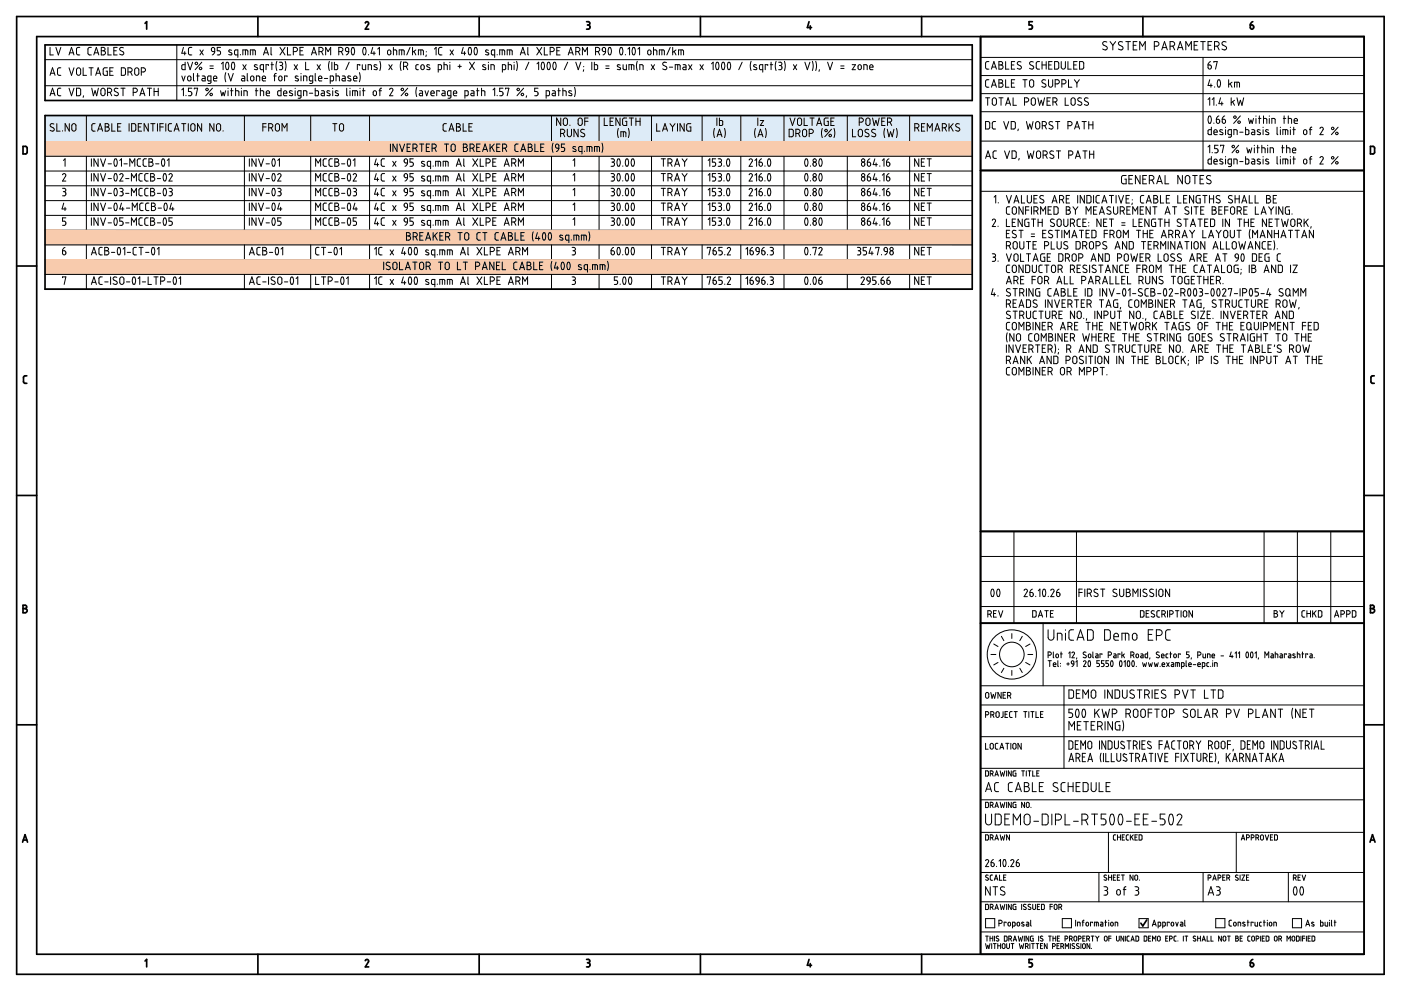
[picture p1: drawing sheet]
<svg xmlns="http://www.w3.org/2000/svg" width="420mm" height="297mm" viewBox="0 0 420 297" stroke-linecap="round" stroke-linejoin="round" font-family="sans-serif">
<g fill="none" stroke="#000" stroke-width=".51">
<path d="M5 5h410.1v287h-410.1zM11 11h398.1v275h-398.1zM13.5 13.5h278.1v16.6h-278.1zM43.5 7l.5-.5v2.2M77.3 5v6M109.6 6.9a.51 .51 0 0 1 .6-.4 .51 .51 0 0 1 .3 .7l-.9 1.5h1M143.7 5v6M175.9 6.5h.5a.5 .5 0 0 1 .5 .5 .5 .5 0 0 1-.5 .5M176.2 7.5h.2M176.4 7.5l.4 .2v.8l-.9 .2M210.1 5v6M242.6 6.5l-.5 1.8h1.3"/>
<path d="M243 7.7v1M276.4 5v6M294.1 11v275M309.6 6.5h-1v1l.8 .1 .2 .4M309.6 8v.3M309.6 8.2l-.2 .5h-.8M342.8 5v6M375 7.5h.5a.58 .58 0 0 1 .6 .5 .58 .58 0 0 1-.5 .6 .58 .58 0 0 1-.6-.4zM375.7 6.5l-.5 .4-.2 .6M13.5 34.6h278.1v52.1h-278.1zM6.9 43.9h.8l.4 .2 .1 1.5-.3 .5h-1zM294.1 51.1h115"/>
<path d="M412.2 44.4v1.2M412.2 44.4l-.2-.4-1-.1v2.2h1l.2-.5M5 79.7h6M409.1 79.7h6M7.5 114.9h.5M7.5 112.6h.5M7.5 112.6l-.5 .5 .1 1.6 .4 .2M411.6 114.9h.5M411.6 112.6h.5M411.6 112.6l-.5 .5 .1 1.6 .4 .2M5 148.5h6M294.1 159.3h115"/>
<path d="M409.1 148.5h6M6.9 182.4h.6M7.5 181.4a.5 .5 0 0 1 .5 .5 .5 .5 0 0 1-.5 .5 .63 .63 0 0 1 .7 .6 .63 .63 0 0 1-.7 .7M7.5 181.4h-.6v2.3h.6M294.1 186.8h115M411 181.4h.6a.5 .5 0 0 1 .5 .5 .5 .5 0 0 1-.5 .5 .62 .62 0 0 1 .6 .6 .62 .62 0 0 1-.6 .7h-.6zM411 182.4h.6M5 217.3h6M409.1 217.3h6M6.8 252.4l.7-2.2 .8 2.2M7 251.8h1.1M410.9 252.4l.7-2.2 .8 2.2"/>
<path d="M411.1 251.8h1.1M343.9 275.7l-1.2 1.8-.6-.8M43.5 288.1l.5-.5v2.2M77.3 286v6M109.6 288a.51 .51 0 0 1 .6-.4 .51 .51 0 0 1 .3 .7M110.5 288.3l-.9 1.5h1M143.7 286v6M175.9 287.6h.5a.5 .5 0 0 1 .5 .5 .5 .5 0 0 1-.5 .5M175.9 289.8h.5M176.2 288.6h.2M176.4 288.6a.57 .57 0 0 1 .5 .7l-.5 .5M210.1 286v6"/>
<path d="M242.6 287.6l-.5 1.7h1.3M243 288.8v1M276.4 286v6M308.6 289.8h.5M309.6 287.6h-1v1h.8l.2 .5M309.6 289.1v.2M309.6 289.3l-.5 .5M342.8 286v6M375 288.6h.5a.58 .58 0 0 1 .6 .4 .58 .58 0 0 1-.5 .7 .58 .58 0 0 1-.6-.4zM375.7 287.6l-.5 .3-.2 .7"/>
</g>
<g fill="none" stroke="#000" stroke-width=".3">
<path d="M13.5 17.9h278.1M15 14.2v2.3h1M16.8 14.2l.7 2.3 .7-2.3M20.7 16.5l.7-2.3 .8 2.3M20.9 15.8h1.1M23.4 14.2l-.4 .3-.1 1.5 .3 .4 .7 .1M23.5 14.2h.4M26.9 14.2l-.5 .5v1.3l.2 .4 .8 .1M26.9 14.2h.5M28.1 16.5l.8-2.3 .7 2.3M28.3 15.8h1.1M30.4 15.2h.6"/>
<path d="M31 14.2a.5 .5 0 0 1 .5 .5 .5 .5 0 0 1-.5 .5M31 14.2h-.6v2.3h.6a.63 .63 0 0 0 .6-.7 .63 .63 0 0 0-.6-.6M32.4 14.2v2.3h1M34.1 15.2h.8M35.1 14.2h-1v2.3h1M37 14.3a.59 .59 0 0 0-.9 0 .59 .59 0 0 0 .1 .9l.7 .3a.57 .57 0 0 1 .1 .9 .57 .57 0 0 1-.9-.1l-.2-.1M53 13.5v16.6M55 14.2l-.5 1.8h1.3M55.4 15.5v1M55.5 18.6v2.3l-.8-.1-.2-.3 .1-.9 .9-.2M56.3 18.6l.7 2.3 .8-2.3M57 14.2l-.5 .5v1.3l.3 .4 .7 .1"/>
<path d="M57 14.2h.5M60 15l1 1.5M60.5 18.6l-2 2.3M61 15l-1 1.5M62.9 19.8h1.1M63.6 14.3a.5 .5 0 0 1 .8 .4v.8l-.8-.1-.2-.7zM64.4 15.5l-.2 .6-.6 .4M65.2 16.5h.4M65.6 15.2l.5 .5M66.1 15.7v.5l-.5 .3M66.1 14.2h-.9v1h.4M66.4 19.1l.5-.5v2.3"/>
<path d="M67.9 18.8l.1-.1a1.28 1.28 0 0 1 .5 1.8l-.2 .4a1.28 1.28 0 0 1-.5-1.9zM69.5 15.1a.42 .42 0 0 0-.6-.1 .42 .42 0 0 0-.1 .6l.7 .4a.54 .54 0 0 1-.3 .5 .54 .54 0 0 1-.6-.2M69.6 18.8l.2-.1a1.28 1.28 0 0 1 .5 1.8l-.3 .4a1.28 1.28 0 0 1-.5-1.9zM71.3 16.5l-.9-.2-.1-1 .2-.3h.8v2.2M72.1 16.3v.2M72.8 16.5v-1.5h1.2l.3 .3v1.2M72.8 19.4l1 1.5M73.6 15v1.5M73.8 19.4l-1 1.5M75.8 15v1.5M76.6 15.3v1.2M76.6 15.3l-.4-.3h-1.1v1.5"/>
<path d="M77.2 19.5a.42 .42 0 0 0-.6-.1 .42 .42 0 0 0-.1 .6l.7 .4a.54 .54 0 0 1-.3 .5 .54 .54 0 0 1-.6-.1M79 16.5l.8-2.3 .7 2.3M79.2 15.8h1.1M80.5 19.6v-.2h-.7v1.5M81.3 14.2v2l.2 .3M81.3 19.4h.7M81.5 18.6v2.3M83 18.4a3.9 3.9 0 0 0 0 2.7M83.8 18.6h.5a.5 .5 0 0 1 .5 .5 .5 .5 0 0 1-.5 .5M84 14.2l1.5 2.3M84 19.6h.3M84.3 19.6l.5 .5"/>
<path d="M85.5 14.2l-1.5 2.3M85.5 18.4a3.9 3.9 0 0 1 0 2.7M86.2 14.2v2.3h1M88 15.5h.6M88.2 19.4l1 1.5M88.6 14.2h-.6v2.3M88.6 14.2a.63 .63 0 0 1 .6 .6 .63 .63 0 0 1-.6 .7M89.2 19.4l-1 1.5M90 15.2h.7M91 14.2h-1v2.3h1M91.7 18.6v2.3h.9M93.4 16.5l.7-2.3 .8 2.3"/>
<path d="M93.6 15.8h1.1M95.1 19.4l1 1.5M96.1 19.4l-1 1.5M96.3 14.2a.63 .63 0 0 1 .6 .6 .63 .63 0 0 1-.6 .7h-.6M96.3 14.2h-.6v2.3M96.4 15.5l.5 1M97.7 16.5v-2.3l.7 1.3 .8-1.3v2.3M98.8 18.4a3.9 3.9 0 0 0 0 2.7M99.5 18.6v2.3M100.3 18.6v2.3l.8-.1 .2-.3-.1-.9-.9-.2M102.2 14.2h-.6v2.3M102.2 14.2a.63 .63 0 0 1 .6 .6 .63 .63 0 0 1-.6 .7h-.6"/>
<path d="M102.3 15.5l.5 1M103.7 14.5a.5 .5 0 0 1 .5-.3 .5 .5 0 0 1 .4 .5v.8l-.8-.1-.2-.4zM104.6 15.5l-.2 .6-.6 .4M104.7 18.6l-1 2.3M105.6 14.3l.1-.1a1.28 1.28 0 0 1 .5 1.9l-.2 .3a1.28 1.28 0 0 1-.5-1.8zM107.9 19.6v-.2h-.7v1.5M108.6 19.4l.1 1.3 1 .2v-1.5M109 14.3l.1-.1a1.28 1.28 0 0 1 .5 1.9l-.2 .3a1.28 1.28 0 0 1-.5-1.8zM110.5 16.3v.2M111.8 14.2l-.5 1.8h1.2M112.2 15.5v1M113 19.5a.42 .42 0 0 0-.5-.1 .42 .42 0 0 0-.2 .6l.8 .4a.54 .54 0 0 1-.3 .5 .54 .54 0 0 1-.6-.1"/>
<path d="M113.3 14.7l.5-.5v2.3M113.9 18.4a3.9 3.9 0 0 1 0 2.7M116.3 15.2a.5 .5 0 0 1 .6-.2 .5 .5 0 0 1 .3 .5v.5a.5 .5 0 0 1-.5 .5 .5 .5 0 0 1-.5-.5zM116.6 19.4l1 1.5M117.6 19.4l-1 1.5M118 15l.9 .1 .1 1.4M118 14.2v2.3M119.7 16.5v-1.5h1.1l.4 .3v1.2M120.3 18.4a3.9 3.9 0 0 0 0 2.7M120.5 15v1.5M121 19.9h.7a.63 .63 0 0 0 .6-.6 .63 .63 0 0 0-.6-.7h-.7v2.3M121.8 19.9l.5 1"/>
<path d="M123 14.2l-1 2.3M123.7 14.2v2.3M124.2 15.4l.5 1.1M124.7 15l-1 .7M124.7 19.8v.7M125.1 19.4h.4M125.1 19.4l-.4 .4M125.5 16.5v-1.5h1.1l.4 .3v1.2M126.2 15v1.5M126.2 19.9v.5M126.2 19.9a.5 .5 0 0 1 .5-.5 .5 .5 0 0 1 .5 .5v.5a.5 .5 0 0 1-.5 .5 .5 .5 0 0 1-.5-.5M127.8 16.5l-.1 .5"/>
<path d="M127.8 15.5v.1M128.9 19.5a.42 .42 0 0 0-.6-.1 .42 .42 0 0 0-.2 .6l.8 .4a.54 .54 0 0 1-.3 .5 .54 .54 0 0 1-.6-.1M130.3 14.7l.5-.5v2.3M132 14.2h.5M132 14.2l-.5 .5v1.3l.3 .4 .7 .1M133.2 19.4h.6M133.2 18.6v2.3M133.8 19.4l.4 .4v1.1M134.9 18.6v.2M134.9 19.4v1.5M135 15l1 1.5M136 15l-1 1.5"/>
<path d="M137.4 19.9h.9M137.9 19.4v1M138.9 14.2l-.5 1.8h1.3M139.3 15.5v1M140.7 14.3l.1-.1a1.28 1.28 0 0 1 .5 1.9l-.2 .3a1.28 1.28 0 0 1-.5-1.8zM140.8 18.6l1.5 2.3M142.3 18.6l-1.5 2.3M142.4 14.3l.1-.1a1.28 1.28 0 0 1 .5 1.9l-.2 .3a1.28 1.28 0 0 1-.5-1.8zM145.6 19.5a.42 .42 0 0 0-.6-.1 .42 .42 0 0 0-.1 .6l.8 .4a.54 .54 0 0 1-.4 .5 .54 .54 0 0 1-.6-.1M146.5 18.6v.2M146.5 19.4v1.5M146.5 15.1a.42 .42 0 0 0-.6-.1 .42 .42 0 0 0-.1 .6l.8 .4a.54 .54 0 0 1-.4 .5 .54 .54 0 0 1-.6-.2"/>
<path d="M148.4 16.5l-1-.2v-1l.1-.3h.9v2.2M149.1 16.3v.2M149.9 16.5v-1.5h1.1l.4 .3v1.2M150.6 15v1.5M152.1 16.5v-1.5h1.1l.4 .3v1.2M152.4 19.4l1 .2v1.3M152.4 18.6v2.3M152.9 15v1.5M154.2 18.6v.2M154.2 19.4v1.5M154.9 18.4a3.9 3.9 0 0 1 0 2.7M156 16.5l.8-2.3 .7 2.3"/>
<path d="M156.3 15.8h1M158.3 14.2v2l.2 .3M158.6 18.6l-1 2.3M161 14.2l1.5 2.3M161 19.1l.5-.5v2.3M162.5 14.2l-1.5 2.3M162.5 18.8l.2-.1a1.28 1.28 0 0 1 .5 1.8l-.3 .4a1.28 1.28 0 0 1-.5-1.9zM163.2 14.2v2.3h1M164.3 18.8l.1-.1a1.28 1.28 0 0 1 .5 1.8l-.2 .4a1.28 1.28 0 0 1-.5-1.9zM165.6 14.2h-.6v2.3M165.6 14.2a.63 .63 0 0 1 .6 .6 .63 .63 0 0 1-.6 .7h-.6M166 18.8l.2-.1a1.28 1.28 0 0 1 .5 1.8l-.3 .4a1.28 1.28 0 0 1-.5-1.9z"/>
<path d="M167 15.2h.7M168 14.2h-1v2.3h1M170.2 18.6l-1 2.3M170.4 16.5l.8-2.3 .7 2.3M170.6 15.8h1.1M172.7 18.6l.7 2.3 .8-2.3M173.3 14.2h-.6v2.3M173.3 14.2a.63 .63 0 0 1 .6 .6 .63 .63 0 0 1-.6 .7h-.6M173.4 15.5l.5 1M174.7 16.5v-2.3l.7 1.3 .8-1.3v2.3M175 19.9v.1M177.5 18.6v2.3"/>
<path d="M178.2 18.6v2.3l.9-.1 .1-.3v-.9l-1-.2M179.2 14.2a.63 .63 0 0 1 .7 .6 .63 .63 0 0 1-.7 .7h-.6M179.2 14.2h-.6v2.3M179.4 15.5l.5 1M180.7 14.5a.5 .5 0 0 1 .5-.3 .5 .5 0 0 1 .4 .5v.8l-.7-.1-.3-.4zM181.6 15.5l-.2 .6-.5 .4M181.7 19.8h1M182.6 14.3l.1-.1a1.28 1.28 0 0 1 .5 1.9l-.2 .3a1.28 1.28 0 0 1-.5-1.8zM186 19.5a.42 .42 0 0 0-.6-.1 .42 .42 0 0 0-.1 .6l.8 .4a.54 .54 0 0 1-.4 .5 .54 .54 0 0 1-.6-.1M186.1 14.3l.1-.1a1.28 1.28 0 0 1 .5 1.9l-.3 .3a1.28 1.28 0 0 1-.5-1.8zM186.9 19.4v1.3l1 .2v-1.5M187.6 16.3v.2"/>
<path d="M188.3 14.7l.5-.5v2.3M189.4 19.4v1.5M189.8 14.3l.1-.1a1.28 1.28 0 0 1 .5 1.9l-.2 .3a1.28 1.28 0 0 1-.5-1.8zM191.1 18.4a3.9 3.9 0 0 0 0 2.7M191.3 14.7l.5-.5v2.3M194.3 15.2a.5 .5 0 0 1 .6-.2 .5 .5 0 0 1 .3 .5v.5a.5 .5 0 0 1-.5 .5 .5 .5 0 0 1-.5-.5zM195.3 19.4l1 1.5M196 15h.8l.2 .3M196 14.2v2.3M196.3 19.4l-1 1.5M197 15.3v1.2M197.7 16.5v-1.5h1.2l.3 .3v1.2"/>
<path d="M198.5 15v1.5M199.9 18.8a.59 .59 0 0 0-.9-.1 .59 .59 0 0 0 0 .9l.7 .3a.57 .57 0 0 1 .1 .9 .57 .57 0 0 1-.8 0l-.3-.2M201 14.2l-1 2.3M201.7 14.2v2.3M202.2 15.4l.5 1.1M202.7 15l-1 .7M203.2 19.4v1.5M203.5 16.5v-1.5h1.1l.4 .3v1.2M204.2 15v1.5M204.9 19.4l.8 .2v1.3l-.9-.2v-.4l.3-.2M206.5 19.4l1 1.5M207.5 19.4l-1 1.5"/>
<path d="M209.9 19.4l1 1.5M210.9 19.4l-1 1.5M213.4 19.1l.5-.5v2.3M214.9 18.8l.1-.1a1.28 1.28 0 0 1 .5 1.8l-.2 .4a1.28 1.28 0 0 1-.5-1.9zM216.6 18.8l.1-.1a1.28 1.28 0 0 1 .5 1.8l-.2 .4a1.28 1.28 0 0 1-.5-1.9zM218.4 18.8l.1-.1a1.28 1.28 0 0 1 .5 1.8l-.2 .4a1.28 1.28 0 0 1-.5-1.9zM222.6 18.6l-1 2.3M225.2 18.4a3.9 3.9 0 0 0 0 2.7M226.9 19.5a.42 .42 0 0 0-.6-.1 .42 .42 0 0 0-.1 .6l.7 .4a.54 .54 0 0 1-.3 .5 .54 .54 0 0 1-.6-.1M230.3 19.6v-.2h-.8v1.5M231 19.4h.8M231.2 18.6v2.3"/>
<path d="M232.7 18.4a3.9 3.9 0 0 0 0 2.7M233.5 18.6h.5a.5 .5 0 0 1 .5 .5 .5 .5 0 0 1-.5 .5M233.7 19.6h.3M234 19.6l.5 .5M235.3 18.4a3.9 3.9 0 0 1 0 2.7M237.9 19.4l1 1.5M238.9 19.4l-1 1.5M241.4 18.6l.7 2.3 .8-2.3M243.6 18.4a3.9 3.9 0 0 1 0 2.7M244.6 18.4a3.9 3.9 0 0 1 0 2.7M248.2 18.6l.7 2.3 .8-2.3M252.1 19.8h1"/>
<path d="M255.6 19.4h1l-1 1.5h1M257.6 19.5a.5 .5 0 0 1 .7 .4v.5a.5 .5 0 0 1-.5 .5 .5 .5 0 0 1-.5-.5zM294.1 17.2h115M296.6 18.5h-.8l-.2 .5v1.5l1 .2M299.6 18.5h.6a.5 .5 0 0 1 .5 .5 .5 .5 0 0 1-.5 .5 .63 .63 0 0 1 .6 .6 .63 .63 0 0 1-.6 .6h-.6zM299.6 19.5h.6M301.6 18.5v2.2h1M303.3 19.5h.8M304.3 18.5h-1v2.2h1M306.2 18.6a.59 .59 0 0 0-.9-.1 .59 .59 0 0 0 .1 .9l.7 .4a.57 .57 0 0 1 .1 .8 .57 .57 0 0 1-.9 0l-.2-.1M309.9 18.6a.59 .59 0 0 0-.9-.1 .59 .59 0 0 0 0 .9l.7 .4a.57 .57 0 0 1 .1 .8 .57 .57 0 0 1-.8 0l-.2-.1M311.3 18.5h.5"/>
<path d="M311.3 18.5l-.5 .5v1.5l.5 .2M312.5 19.5h1.3M312.5 18.5v2.2M313.8 18.5v2.2M314.5 19.5h.8M315.5 18.5h-1v2.2h1M316.3 18.5h.7l.4 .2 .1 1.5-.2 .4-1 .1zM318.3 18.5v1.6a.63 .63 0 0 0 .6 .6 .63 .63 0 0 0 .6-.6v-1.6M320.3 18.5v2.2h1M322 19.5h.8M323 18.5h-1v2.2h1M323.8 18.5h.7l.4 .2 .1 1.5-.2 .4-1 .1z"/>
<path d="M331.8 13.9a.63 .63 0 0 1 .1 1 .63 .63 0 0 1-1-.1l-.2-.1M331.9 12.6a.66 .66 0 0 0-.9-.1 .66 .66 0 0 0 0 1l.8 .4M332.9 12.5l.8 1.1M333.7 13.6v1.4M334.6 12.5l-.9 1.1M336.5 13.9a.63 .63 0 0 1 .1 1 .63 .63 0 0 1-.9-.1l-.3-.1M336.7 12.6a.66 .66 0 0 0-1-.1 .66 .66 0 0 0 0 1l.8 .4M337.6 12.5h1.4M338.3 12.5v2.5M339.9 13.6h.8M341 12.5h-1.1v2.5h1.1M341.8 15v-2.5l.8 1.3 .9-1.3v2.5"/>
<path d="M346.2 13.8l.7 .1a.69 .69 0 0 0 .7-.7 .69 .69 0 0 0-.7-.7h-.7v2.5M348.4 15l.8-2.5 .9 2.5M348.6 14.3h1.2M350.9 13.8l.7 .1a.69 .69 0 0 0 .7-.7 .69 .69 0 0 0-.7-.7h-.7v2.5M351.7 13.8l.6 1.2M353.1 15l.8-2.5 .9 2.5M353.4 14.3h1.2M355.6 15v-2.5l.9 1.3 .8-1.3v2.5M358.1 13.6h.9M359.2 12.5h-1.1v2.5h1.1M360.1 12.5h1.4M360.8 12.5v2.5"/>
<path d="M360.8 17.2v33.9M362.3 19.5h.5a.58 .58 0 0 1 .6 .4 .58 .58 0 0 1-.4 .7 .58 .58 0 0 1-.7-.4zM362.3 13.6h.8M363 18.5l-.5 .3-.2 .7M363.4 12.5h-1.1v2.5h1.1M364 18.7v-.2h1l-.5 2.2M364.2 13.8l.7 .1a.69 .69 0 0 0 .7-.7 .69 .69 0 0 0-.7-.7h-.7v2.5M365.1 13.8l.5 1.2M367.5 13.9a.63 .63 0 0 1 .2 1 .63 .63 0 0 1-1-.1l-.2-.1M367.7 12.6a.66 .66 0 0 0-1-.1 .66 .66 0 0 0 .1 1l.7 .4M13.5 25.7h278.1M13.5 30.1h278.1"/>
<path d="M15 22.6l.7-2.3 .8 2.3M15 28.7l.7-2.3 .8 2.3M15.2 28.1h1.1M15.2 21.9h1.1M16 38.4a.57 .57 0 0 1 .1 .8 .57 .57 0 0 1-.8 0l-.3-.1M16.2 37.2a.59 .59 0 0 0-.9-.1 .59 .59 0 0 0 0 .9l.7 .4M17 37.1v2.2h1M18.2 20.3l-.7 .1-.2 .4v1.5l.9 .3M18.2 26.4l-.7 .1-.2 .4v1.5l.9 .3M18.8 39.2v.1M20.7 20.3l.7 2.3 .8-2.3M20.7 26.4l.7 2.3 .8-2.3"/>
<path d="M20.8 37.1v2.2l-1.3-2.2v2.2M21.7 37.2l.5-.1 .4 .1 .2 1.5a.63 .63 0 0 1-.6 .6 .63 .63 0 0 1-.7-.6zM22.9 26.4h.8l.4 .3 .1 1.5-.3 .4-1 .1zM23.1 20.5l.5-.2 .4 .2 .2 1.5a.63 .63 0 0 1-.6 .6 .63 .63 0 0 1-.7-.6zM24.9 20.3v2.3h1.1M25.1 28.7l-.2 .5M25.9 34.6v7.8M26.7 20.3h1.2M27.3 20.3v2.3M27.5 26.4l.5 2.3 .5-1.5 .5 1.5 .5-2.3M27.5 38.8l.3 .4 .7 .1M28.5 37.1l-.9 .2-.1 1.5"/>
<path d="M28.7 22.6l.7-2.3 .8 2.3M28.9 21.9h1.1M29.3 39.3l.7-2.2 .8 2.2M29.5 38.7h1.1M30.2 27.1v1M30.3 27.1a.63 .63 0 0 1 .6-.7 .63 .63 0 0 1 .6 .7v1a.63 .63 0 0 1-.6 .6 .63 .63 0 0 1-.6-.6M31.4 20.3l-.5 .5 .1 1.5 .4 .3M31.5 20.3h.7M31.5 37.1h.7a.5 .5 0 0 1 .5 .5 .5 .5 0 0 1-.5 .5 .62 .62 0 0 1 .6 .6 .62 .62 0 0 1-.6 .6h-.7zM31.5 38.1h.7M31.8 21.3h.4v1.3h-.7M32.3 27.7h.6a.63 .63 0 0 0 .6-.6 .63 .63 0 0 0-.6-.7h-.6v2.3"/>
<path d="M32.9 21.3h.8M33 27.7l.5 1M33.5 37.1v2.2h1M34 20.3h-1.1v2.3h1.1M34.5 27.4l.7 .3a.57 .57 0 0 1 .1 .9 .57 .57 0 0 1-.8 0l-.2-.2M35.3 38.1h.7M35.4 26.6a.59 .59 0 0 0-.9-.1 .59 .59 0 0 0 0 .9M36.3 26.4h1.2M36.3 37.1h-1v2.2h1M36.4 20.3h.7l.5 .3v1.5l-.2 .4-1 .1zM36.9 26.4v2.3M38.4 21.6h.6a.63 .63 0 0 0 .6-.6 .63 .63 0 0 0-.6-.7h-.6v2.3"/>
<path d="M38.7 37.1v2.2M39.1 21.6l.5 1M39.9 27.7h.7a.63 .63 0 0 0 .6-.6 .63 .63 0 0 0-.6-.7h-.7v2.3M40.6 20.5l.4-.2 .5 .2 .1 1.5a.63 .63 0 0 1-.6 .6 .63 .63 0 0 1-.6-.6zM40.7 38.8v-1.5l-.5-.2h-.7v2.2l1-.1 .2-.4M41.5 38.1h.7M42 28.7l.7-2.3 .8 2.3M42.2 28.1h1M42.4 21.6h.6a.63 .63 0 0 0 .6-.6 .63 .63 0 0 0-.6-.7h-.6v2.3M42.5 37.1h-1v2.2h1M44.2 26.4h1.2M44.5 37.1v2.2l-1.3-2.2v2.2"/>
<path d="M44.8 26.4v2.3M45.2 37.1h1.3M45.8 37.1v2.2M46.2 26.4v2.3M46.2 27.4h1.3M47.2 37.1v2.2M47.5 26.4v2.3M48 38.1h1M49 37.1h-1v2.2M49.7 37.1v2.2M50.5 38.8l.2 .4 .8 .1M51.5 37.1l-1 .2v1.5"/>
<path d="M52.2 39.3l.8-2.2 .7 2.2M52.4 38.7h1.1M54.5 37.1h1.2M54.5 22.8l.5 1.5 .5-1.5M54.5 26.9l.5-.5v2.3M55.1 37.1v2.2M55.8 28.6v.1M56.3 23.3v.5M56.3 23.3a.5 .5 0 0 1 .5-.5 .5 .5 0 0 1 .5 .5v.5a.5 .5 0 0 1-.5 .5 .5 .5 0 0 1-.5-.5M56.5 37.1v2.2M57.4 37.2l.4-.1 .5 .1 .2 1.5a.63 .63 0 0 1-.7 .6 .63 .63 0 0 1-.6-.6zM57.5 26.4h-1v1l.8 .1 .2 .7-.2 .4-.8 .1"/>
<path d="M58 22v2l.3 .3M58.3 26.7v-.3h1l-.5 2.3M59 22.8h.8M59.3 22v2.3M60.5 37.1v2.2l-1.3-2.2v2.2M60.6 22.8h.7l.2 .3v1.2l-.8-.1-.2-.3 .2-.3 .8-.1M62.9 20.5h1.1M63.3 24.3l-1-.2v-1l.2-.3h.8v1.8l-.2 .4h-.7M63.7 26.4l-2 2.3M64 23.5h1v-.2a.5 .5 0 0 0-.5-.5 .5 .5 0 0 0-.5 .5l.2 .9 .8 .1M64.2 37.1v2.2l-1.3-2.2v2.2M66.1 27.2l.4 1.5 .4-1 .4 1 .3-1.5"/>
<path d="M66.2 37.7a.62 .62 0 0 0-.7-.6 .62 .62 0 0 0-.6 .6v1a.63 .63 0 0 0 .6 .6 .63 .63 0 0 0 .7-.6M66.2 37.7v1M66.9 39.2v.1M67.7 21.8a3.9 3.9 0 0 0 0 2.7M68.4 26.4v.2M68.4 27.2v1.5M68.5 22l.7 2.3 .8-2.3M69.2 27.2h.7M69.4 26.4v2.3M70.7 27.2l.9 .2v1.3M70.7 26.4v2.3M72.4 26.4v.2"/>
<path d="M72.4 27.2v1.5M72.5 22.8h.7l.2 .3v1.2l-.8-.1-.2-.3 .2-.3 .8-.1M73.2 28.7v-1.5h.6l.3 .4v1.1M73.3 34.6v7.8M74.1 22v2l.3 .3M75.4 22.8a.51 .51 0 0 1 .8 .5l-.1 .5a.5 .5 0 0 1-.5 .5 .5 .5 0 0 1-.5-.5zM76.6 27.2h.7M76.8 26.4v2.3M76.9 24.3v-1.5h.6l.4 .3v1.2M78.1 27.2l.9 .2 .1 1.3M78.1 26.4v2.3M78.7 23.5h1v-.2a.5 .5 0 0 0-.5-.5 .5 .5 0 0 0-.5 .5v.8l1 .2"/>
<path d="M78.8 38.1h1M79 20.9l-.9-.2-.1-.9 .2-.4h.8v2.2M79.8 37.1h-1v2.2M79.8 27.9h1v-.2a.5 .5 0 0 0-.5-.5 .5 .5 0 0 0-.5 .5l.1 .8 .9 .2M80.6 38.3h.6a.63 .63 0 0 0 .6-.6 .63 .63 0 0 0-.6-.6h-.6v2.2M81.3 38.3l.5 1M82.1 22.8h.7M82.8 37.2l.4-.1 .4 .1 .2 1.5a.63 .63 0 0 1-.6 .6 .63 .63 0 0 1-.6-.6zM82.8 22l-.5 .4v1.9M83.8 22.8a.49 .49 0 0 1 .8 .5v.5a.5 .5 0 0 1-.5 .5 .5 .5 0 0 1-.5-.5zM84.3 26.4v2.3l-.8-.1-.2-.3v-.9l1-.2M84.6 39.3v-2.2l.7 1.2 .8-1.2v2.2"/>
<path d="M84.8 20.1a.57 .57 0 0 1-.5 .8h-.5M85 27.9h1v-.2a.5 .5 0 0 0-.5-.5 .5 .5 0 0 0-.5 .5l.1 .8 .9 .2M86.1 23v-.2h-.8v1.5M87.6 28.1l.1 .1a.54 .54 0 0 1-.3 .5 .54 .54 0 0 1-.6-.1M87.7 27.3a.42 .42 0 0 0-.6-.1 .42 .42 0 0 0-.1 .6l.6 .3M88.5 26.4v.2M88.5 27.2v1.5M89.4 22.9a.42 .42 0 0 0-.6-.1 .42 .42 0 0 0-.1 .6l.8 .4a.54 .54 0 0 1-.4 .5 .54 .54 0 0 1-.6-.2M90.3 28.7l-1-.2v-.9l.2-.4h.8v1.9l-.2 .3h-.7M90.3 22v.1M90.3 22.8v1.5M92 23.1l-.2-.3h-.8v1.5"/>
<path d="M92 27.6l-.2-.4h-.8v1.5M92 23.1v1.2M92 27.6v1.1M92.8 27.9h1M93.2 34.6v7.8M93.8 24.3l-1-.2v-1l.2-.3h.8v1.8l-.2 .4h-.7M94.5 22v2l.3 .3M94.5 26.4v2.3l.8-.1 .2-.3v-.9l-1-.2M95.5 23.5h1a.52 .52 0 0 0-.3-.7 .52 .52 0 0 0-.7 .5l.2 .9 .8 .1M96.4 27.2h.5M96.9 27.2l.4 .4v1.1l-1-.2 .2-.5 .8-.1M97.3 23.5h1"/>
<path d="M98.9 27.3a.42 .42 0 0 0-.6-.1 .42 .42 0 0 0-.1 .6l.8 .4a.54 .54 0 0 1-.4 .5 .54 .54 0 0 1-.6-.1M99 24.3l1-.2v-1l-.2-.3h-.8v2.2M99.8 26.4v.2M99.8 27.2v1.5M99.8 37.1h1.2M100.4 37.1v2.2M100.8 22.8l.9 .2 .1 1.3M100.8 22v2.3M101.4 27.3a.42 .42 0 0 0-.6-.1 .42 .42 0 0 0-.1 .6l.8 .4a.54 .54 0 0 1-.4 .5 .54 .54 0 0 1-.6-.1M102 37.2l.4-.1 .5 .1 .1 1.5a.63 .63 0 0 1-.6 .6 .63 .63 0 0 1-.6-.6zM102.7 22.8h.6l.2 .3v1.2l-.8-.1-.2-.3 .2-.3 .8-.1M104 26.4v2l.2 .3"/>
<path d="M105 26.4v.2M105 27.2v1.5M105.2 22.9a.42 .42 0 0 0-.6-.1 .42 .42 0 0 0-.1 .6l.7 .4a.54 .54 0 0 1-.3 .5 .54 .54 0 0 1-.6-.2M105.7 28.7v-1.5h1.1l.4 .4v1.1M106 23.5h1v-.2a.5 .5 0 0 0-.5-.5 .5 .5 0 0 0-.5 .5l.2 .9 .8 .1M106.5 27.2v1.5M107.8 21.8a3.9 3.9 0 0 1 0 2.7M108 26.4v.2M108 27.2v1.5M108.7 27.2h.8M109 26.4v2.3M110.4 20.9v-1.5l1 .2v1.3"/>
<path d="M110.8 34.6v7.8M112.2 27.3a.49 .49 0 0 1 .7 .4v.5a.5 .5 0 0 1-.5 .5 .5 .5 0 0 1-.5-.5zM113.7 27.2h.7M114.4 26.4l-.5 .4v1.9M116.9 26.7a.5 .5 0 0 1 .7-.2 .5 .5 0 0 1 .2 .7l-1 1.5h1.1M116.9 26.7l-.1 .1M122.3 26.4l-2 2.3M124.7 20.5l.4 .4M125 26.2a3.9 3.9 0 0 0 0 2.7M125.1 20.9h.4M125.9 27.2h.6l.2 .4v1.1l-.8-.1-.2-.3 .2-.3 .8-.1M127.5 27.2l.5 1.5 .5-1.5"/>
<path d="M129.2 27.9h1v-.2a.5 .5 0 0 0-.5-.5 .5 .5 0 0 0-.5 .5l.1 .8 .9 .2M131.4 20.9l1-.2v-.9l-.2-.4h-.8v2.2M131.7 27.4v-.2h-.7v1.5M132.6 27.2h.7l.2 .4v1.1l-.8-.1-.2-.3 .2-.3 .8-.1M132.9 38.8l.2 .4 .8 .1M133.9 37.1l-.9 .2-.1 1.5M134.6 39.3l.8-2.2 .7 2.2M134.9 38.7h1M135.2 28.7l-.9-.2-.1-.9 .2-.4h.8v1.9l-.2 .3h-.7M136 27.9h1v-.2a.5 .5 0 0 0-.5-.5 .5 .5 0 0 0-.5 .5v.8l1 .2M136.9 37.1h.6a.5 .5 0 0 1 .5 .5 .5 .5 0 0 1-.5 .5 .62 .62 0 0 1 .6 .6 .62 .62 0 0 1-.6 .6h-.6zM136.9 38.1h.6"/>
<path d="M138.9 37.1v2.2h1M139.4 28.7l1-.2v-.9l-.2-.4h-.8v2.2M140.6 38.1h.8M141.3 27.2h.7l.2 .4v1.1l-.8-.1-.2-.3 .2-.3 .8-.1M141.6 37.1h-1v2.2h1M142.9 27.2h.8M143.2 26.4v2.3M144.4 27.2h.6M144.4 26.4v2.3M145 27.2l.4 .4v1.1M147.2 20.9v-1.5l1 .2v1.3M147.8 26.9l.6-.5v2.3"/>
<path d="M149.1 28.6v.1M150.7 20.9l.9-.2 .1-.9-.2-.4h-.8v2.2M150.9 26.4h-1v1l.7 .1 .3 .4-.3 .7-.7 .1M151.6 26.7v-.3h1l-.5 2.3M157 26.4l-2 2.3M157.9 28.7l-.1 .5M160.4 28.7h.5M160.9 27.4l.5 .5-.1 .5-.4 .3M161.4 26.4h-1v1h.5M163.8 28.7l.9-.2 .1-.9-.2-.4h-.8v2.2M165.4 34.6v7.8M165.7 27.2h.7l.1 .4v1.1l-.8-.1-.2-.3 .2-.3 .8-.1"/>
<path d="M167.3 27.2h.7M167.6 26.4v2.3M168.2 35.4v2.2l-1.3-2.2v2.2M168.8 40a.63 .63 0 0 0 .6-.6 .63 .63 0 0 0-.6-.7h-.7v2.3M168.8 27.2l.9 .2 .1 1.3M168.8 26.4v2.3M168.9 40l.5 1M169.1 35.6l.5-.2 .4 .2 .2 1.4a.63 .63 0 0 1-.6 .6 .63 .63 0 0 1-.7-.6zM170.1 38.7v1.7a.63 .63 0 0 0 .7 .6 .63 .63 0 0 0 .6-.6v-1.7M170.9 37.5v.1M171.4 27.3a.42 .42 0 0 0-.6-.1 .42 .42 0 0 0-.1 .6l.8 .4a.54 .54 0 0 1-.3 .5 .54 .54 0 0 1-.7-.1M172.3 26.2a3.9 3.9 0 0 1 0 2.7"/>
<path d="M173.4 38.7v2.3l-1.3-2.3v2.3M173.5 35.6l.5-.2 .4 .2 .2 1.4a.63 .63 0 0 1-.6 .6 .63 .63 0 0 1-.6-.6zM175 20.9l-.1 .5M175.3 38.9a.59 .59 0 0 0-.9-.1 .59 .59 0 0 0 0 .9l.7 .3a.57 .57 0 0 1 .1 .9 .57 .57 0 0 1-.8 0l-.3-.2M175.4 36.4h1M176.4 35.4h-1v2.2M179.7 34.6v7.8M181.2 35.4v2.2h1M181.7 20.5h1M183 36.4h.7M184 35.4h-1v2.2h1M185.4 38.5a3.9 3.9 0 0 0 0 2.7"/>
<path d="M185.9 35.4v2.2l-1.2-2.2v2.2M186.7 35.9v1.2l.3 .5h1v-1.2h-.4M186.9 39.5v1.5M187.3 39.5l.4 .4M187.3 39.5h-1.1v1.5M187.7 39.9v1.1M188 35.4h-1l-.3 .5M188.4 38.5a3.9 3.9 0 0 1 0 2.7M188.6 20.9v-1.5h1.3l.2 1.5M188.7 35.4h1.3M189.3 35.4v2.2M190.7 36.4h1.3"/>
<path d="M190.7 35.4v2.2M191.9 20.9v-1.5l.9 .2 .1 1.3M192 35.4v2.2M195.4 34.6v7.8M196.9 37.1v2.2h1M198.7 39.3l.7-2.2 .8 2.2M198.9 38.7h1.1M200.7 20.1h1M200.9 37.1l.8 1M201.7 38.1v1.2M202.4 37.1l-.7 1M202.5 20.9v-1.5l1.4 .2 .1 1.3"/>
<path d="M203.2 37.1v2.2M205.1 20.1h.6M205.2 37.1v2.2l-1.3-2.2v2.2M206.8 38.1h.4v1.2l-1-.1-.3-.4M207.2 37.1h-.8l-.4 .2-.1 1.5M210.6 34.6v7.8M214.3 38.5a3.9 3.9 0 0 0 0 2.7M215 35.4v2.2M215.8 35.4v2.2h.8l.1-.4v-.9l-.9-.2M217.3 38.5a3.9 3.9 0 0 1 0 2.7M222.2 34.6v7.8M226.6 38.5a3.9 3.9 0 0 0 0 2.7"/>
<path d="M227.3 35.4v2.2M228 36.1h1l-1 1.5h1M228.7 20.9l-.9-.2-.1-.9 .2-.4h.8v2.2M229.6 38.5a3.9 3.9 0 0 1 0 2.7M234.5 20.1l-.2 .7-.8 .1M235.1 34.6v7.8M236.7 38.7h.7l.5 .3v1.5l-.2 .4-1 .1zM236.9 35.4l.8 2.2 .7-2.2M239.3 40a.63 .63 0 0 0 .6-.6 .63 .63 0 0 0-.6-.7h-.6v2.3M239.3 35.6l.5-.2 .4 .2 .2 1.4a.63 .63 0 0 1-.6 .6 .63 .63 0 0 1-.6-.6zM239.4 40l.5 1M240.9 38.9l.4-.2 .4 .2 .2 1.5a.63 .63 0 0 1-.6 .6 .63 .63 0 0 1-.6-.6z"/>
<path d="M241.2 35.4v2.2h1M242.9 35.4h1.3M243.3 40a.63 .63 0 0 0 .6-.6 .63 .63 0 0 0-.6-.7h-.6v2.3M243.5 35.4v2.2M244.9 37.6l.8-2.2 .7 2.2M245.1 37h1.1M245.7 20.9l-.1 .5M246.6 38.5a3.9 3.9 0 0 0 0 2.7M247.2 35.9v1.2l.2 .5h1v-1.2h-.4M248.4 35.4h-1l-.2 .5M249.2 36.4h.7M249.4 38.7l-2 2.3"/>
<path d="M250.1 38.5a3.9 3.9 0 0 1 0 2.7M250.2 35.4h-1v2.2h1M252.1 20.5h1M254.1 34.6v7.8M255.7 38.7v2.3h.9M257.6 38.9l.4-.2 .5 .2 .1 1.5a.63 .63 0 0 1-.6 .6 .63 .63 0 0 1-.6-.6zM257.7 36.6h.6a.63 .63 0 0 0 .6-.6 .63 .63 0 0 0-.6-.6h-.6v2.2M259.1 20.9v-1.5l.9 .2 .1 1.3M259.7 36v1M259.7 36a.62 .62 0 0 1 .6-.6 .62 .62 0 0 1 .6 .6v1a.63 .63 0 0 1-.6 .6 .63 .63 0 0 1-.6-.6M260.5 38.9a.59 .59 0 0 0-.9-.1 .59 .59 0 0 0 .1 .9l.7 .3a.57 .57 0 0 1 .1 .9 .57 .57 0 0 1-.9 0l-.2-.2M260.8 20.1h1v-.2a.5 .5 0 0 0-.5-.5 .5 .5 0 0 0-.5 .5l.2 .9 .8 .1"/>
<path d="M261.7 35.4l.5 2.2 .5-1.5 .5 1.5 .5-2.2M262.5 38.9a.6 .6 0 0 0-.9-.1 .6 .6 0 0 0 .1 .9l.7 .3a.57 .57 0 0 1 .1 .9 .57 .57 0 0 1-.9 0l-.2-.2M264.4 36.4h.8M265.3 38.5a3.9 3.9 0 0 0 0 2.7M265.4 35.4h-1v2.2h1M266.1 38.7l.5 2.3 .5-1.5 .5 1.5 .5-2.3M266.2 36.6h.6a.63 .63 0 0 0 .6-.6 .63 .63 0 0 0-.6-.6h-.6v2.2M266.9 36.6l.5 1M268.8 38.5a3.9 3.9 0 0 1 0 2.7M272.8 34.6v7.8M274.3 38.3h.7a.63 .63 0 0 0 .6-.6 .63 .63 0 0 0-.6-.6h-.7v2.2M275.1 38.3l.5 1"/>
<path d="M276.4 38.1h.7M277.3 37.1h-.9v2.2h.9M278.1 39.3v-2.2l.7 1.2 .8-1.2v2.2M280.4 39.3l.7-2.2 .8 2.2M280.6 38.7h1M282.6 38.3h.6a.63 .63 0 0 0 .6-.6 .63 .63 0 0 0-.6-.6h-.6v2.2M283.3 38.3l.5 1M284.6 37.1v2.2M285.1 37.9l.8 1.4M285.9 37.1l-1.3 1.3M287.7 37.2a.59 .59 0 0 0-.8-.1 .59 .59 0 0 0 0 .9l.7 .4a.57 .57 0 0 1 .1 .8 .57 .57 0 0 1-.9 0l-.2-.1M294.1 22.6h115"/>
<path d="M294.1 28.1h115M294.1 33.5h115M295.6 36.4h.7l.5 .3v1.5l-.2 .4-1 .1zM295.6 29.3h1.2M296.2 29.3v2.3M296.6 23.9l-.8 .1-.2 .4v1.5l1 .2M297.3 20.7l.8-2.2 .7 2.2M297.3 26.1l.8-2.2 .7 2.2M297.5 20.1h1.1M297.5 25.5h1.1M297.8 29.5l.4-.2 .4 .2 .2 1.4a.63 .63 0 0 1-.6 .7 .63 .63 0 0 1-.6-.7zM298.6 36.4l-.8 .1-.2 .4v1.5l1 .3"/>
<path d="M299.6 23.9h.6a.5 .5 0 0 1 .5 .5 .5 .5 0 0 1-.5 .5 .62 .62 0 0 1 .6 .6 .62 .62 0 0 1-.6 .6h-.6zM299.6 24.9h.6M299.6 29.3h1.2M300.2 29.3v2.3M301 36.4l.8 2.3 .7-2.3M301.6 23.9v2.2h1M301.6 31.6l.7-2.3 .8 2.3M301.8 30.9h1.1M303.3 24.9h.8M303.8 29.3v2.3h1M304.3 23.9h-1v2.2h1M304.5 36.9v1.3"/>
<path d="M304.5 36.9l-.2-.4-1-.1v2.3l1-.1 .2-.4M305.4 38.7l-.1 .5M306.8 23.9h1.2M307.3 30.6h.6a.63 .63 0 0 0 .6-.7 .63 .63 0 0 0-.6-.6h-.6v2.3M307.4 23.9v2.2M307.8 36.4l.5 2.3 .5-1.5 .5 1.5 .5-2.3M308.9 24.1l.5-.2 .4 .2 .2 1.4a.63 .63 0 0 1-.6 .6 .63 .63 0 0 1-.6-.6zM309.4 29.5l.5-.2 .4 .2 .2 1.4a.63 .63 0 0 1-.6 .7 .63 .63 0 0 1-.6-.7zM310.8 36.6l.4-.2 .4 .2 .2 1.5a.63 .63 0 0 1-.6 .6 .63 .63 0 0 1-.6-.6zM311.3 20.7h.5M311.3 29.3l.5 2.3 .5-1.5 .5 1.5 .5-2.3M312.6 37.7h.6a.63 .63 0 0 0 .6-.6 .63 .63 0 0 0-.6-.7h-.6v2.3"/>
<path d="M313.3 37.7l.5 1M313.4 25.2a.57 .57 0 0 1 .1 .8 .57 .57 0 0 1-.8 0l-.2-.1M313.6 24a.59 .59 0 0 0-.9 0 .59 .59 0 0 0 0 .8l.7 .4M314 30.3h.8M314.5 23.9v1.6a.63 .63 0 0 0 .6 .6 .63 .63 0 0 0 .6-.6v-1.6M315 29.3h-1v2.3h1M315.7 36.6a.59 .59 0 0 0-.9-.1 .59 .59 0 0 0 .1 .9l.7 .3a.57 .57 0 0 1 .1 .9 .57 .57 0 0 1-.9 0l-.2-.2M315.8 30.6h.6a.63 .63 0 0 0 .6-.7 .63 .63 0 0 0-.6-.6h-.6v2.3M316.4 25.1h.7a.63 .63 0 0 0 .6-.6 .63 .63 0 0 0-.6-.6h-.7v2.2M316.5 30.6l.5 1M316.6 36.4h1.2M317.2 36.4v2.3"/>
<path d="M318.5 25.1h.6a.63 .63 0 0 0 .6-.6 .63 .63 0 0 0-.6-.6h-.6v2.2M319.4 29.3v2.3h1M320.3 37.7h.6a.63 .63 0 0 0 .6-.6 .63 .63 0 0 0-.6-.7h-.6v2.3M320.4 23.9v2.2h1.1M321.4 29.5l.4-.2 .5 .2 .2 1.4a.63 .63 0 0 1-.7 .7 .63 .63 0 0 1-.6-.7zM322.2 23.9l.8 1M322.3 38.7l.7-2.3 .8 2.3M322.5 38.1h1.1M323 24.9v1.2M323.7 23.9l-.7 1M324.2 30.6a.57 .57 0 0 1 .1 .9 .57 .57 0 0 1-.9 0l-.2-.2M324.3 29.4a.59 .59 0 0 0-.8 0 .59 .59 0 0 0 0 .9l.7 .3"/>
<path d="M324.5 36.4h1.3M325.1 36.4v2.3M326.2 30.6a.57 .57 0 0 1 .1 .9 .57 .57 0 0 1-.9 0l-.2-.2M326.3 29.4a.59 .59 0 0 0-.8 0 .59 .59 0 0 0 0 .9l.7 .3M326.5 36.4v2.3M326.5 37.4h1.3M327.8 36.4v2.3M362.3 29.8l.5-.5v2.3M362.5 34.9l.1-.1a1.28 1.28 0 0 1 .5 1.8l-.2 .4a1.28 1.28 0 0 1-.5-1.9zM362.8 23.9l-.5 1.7h1.2M363.2 25.1v1M363.3 38.1v2.3l-.8-.1-.2-.3"/>
<path d="M363.3 38.9l-1 .2v.9M363.5 29.8l.5-.5v2.3M364 40l.2 .3 .8 .1M364 39.4a.53 .53 0 0 1 .7-.5 .53 .53 0 0 1 .3 .7h-1M364 36.9v.1M364 39.4v.6M364.3 26v.1M364.8 35.8l.5-.1a.58 .58 0 0 1 .6 .5 .58 .58 0 0 1-.4 .7 .58 .58 0 0 1-.7-.4zM364.8 31.4v.2M365.3 24l.1-.1a1.28 1.28 0 0 1 .5 1.9l-.2 .3a1.28 1.28 0 0 1-.5-1.9zM365.5 34.7l-.5 .4-.2 .6M366 29.3l-.5 1.8h1.3"/>
<path d="M366.4 30.6v1M366.5 35.8h.5M366.6 39.8l.1 .1a.54 .54 0 0 1-.3 .5 .54 .54 0 0 1-.6-.2M366.7 39a.42 .42 0 0 0-.6-.1 .42 .42 0 0 0-.1 .6l.6 .3M367 35.7a.58 .58 0 0 1 .7 .5 .58 .58 0 0 1-.5 .7 .58 .58 0 0 1-.7-.4v-.7M367.3 34.7l-.5 .4-.3 .6M367.5 38.1v.1M367.5 38.9v1.5M368.3 40l.2 .3 .8 .1M368.5 23.9v2.2M368.9 25.1l.6 1M369.2 29.3v2.3"/>
<path d="M369.5 24.6l-1 .8M369.7 30.5l.5 1.1M370.2 26.1v-1.5l1.3 .1 .2 1.4M370.2 30.1l-1 .7M371 24.6v1.5M371 29.3l.5 2.3 .5-1.5 .5 1.5 .5-2.3M371.8 39.6h1M372 34.7l-2 2.3M373.5 38.1v2.3l.9-.1 .1-.3M373.5 38.9l1 .2v.9M374.4 35.5l.4 1.5 .4-1 .3 1 .4-1.5M375.4 38.9h.7l.2 .3v1.2l-.8-.1-.2-.3 .2-.3 .8-.1"/>
<path d="M376.7 34.7v.2M376.7 35.5v1.5M377.4 35.5h.8M377.7 34.7v2.3M377.9 39.8l.1 .1a.54 .54 0 0 1-.4 .5 .54 .54 0 0 1-.6-.2M377.9 39a.42 .42 0 0 0-.6-.1 .42 .42 0 0 0-.1 .6l.7 .3M378.8 38.1v.1M378.8 38.9v1.5M378.9 35.5h.8l.2 .4M378.9 34.7v2.3M379.7 39.5l.7 .3M379.9 35.9v1.1"/>
<path d="M380.4 39.8l.1 .1a.54 .54 0 0 1-.4 .5 .54 .54 0 0 1-.6-.2M380.4 39a.42 .42 0 0 0-.6-.1 .42 .42 0 0 0-.1 .6M380.7 34.7v.2M380.7 35.5v1.5M382.4 35.9l-.2-.4h-.8v1.5M382.4 35.9v1.1M383 38.1v2l.2 .3M384 38.1v.1M384 38.9v1.5M384.9 35.5h.7M385.1 34.7v2.3M385.5 38.9v1.5"/>
<path d="M386.4 34.7v2.3M386.4 35.5h.6M387 35.5l.4 .4M387 38.1v.1M387 38.9v1.5M387.3 35.9v1.1M387.7 38.9h.8M388 38.1v2.3M388.1 36.6l.2 .3 .8 .1M388.1 36a.52 .52 0 0 1 .7-.5 .52 .52 0 0 1 .3 .7h-1M388.1 36v.6M391 39.1a.5 .5 0 0 1 .6-.2 .5 .5 0 0 1 .3 .5v.5a.5 .5 0 0 1-.5 .5 .5 .5 0 0 1-.5-.5z"/>
<path d="M392.7 38.9h.7M392.9 38.5v1.9M393.4 38.1l-.3 .1-.2 .3M395.9 38.5a.51 .51 0 0 1 .6-.3 .51 .51 0 0 1 .3 .7l-.9 1.5h1M401.3 38.1l-2 2.3M13.5 46.8h278.1M13.5 42.4h278.1M13.5 51.3h278.1M13.5 55.7h278.1M18.8 52.4a.5 .5 0 0 1 .6-.3 .5 .5 0 0 1 .3 .7M18.8 56.5l.4-.1a.5 .5 0 0 1 .5 .5 .5 .5 0 0 1-.5 .5M19 57.4h.2"/>
<path d="M19 48.1l.5-.5v2.2M19.2 57.4l.5 .3v.8l-.9 .2M19.7 52.8l-.9 1.5h.9M25.9 46.8v22.2M27.4 47.6v2.2M27.4 52v2.3M27.4 56.5v2.2M29.4 47.6v2.2l-1.2-2.2v2.2M29.4 52v2.3l-1.2-2.3v2.3M29.4 56.5v2.2l-1.2-2.2v2.2M30.2 47.6l.7 2.2 .8-2.2M30.2 52l.7 2.3 .8-2.3"/>
<path d="M30.2 56.5l.7 2.2 .8-2.2M32.4 49.1h1M32.4 53.5h1M32.4 58h1M34.4 47.7h.5M34.4 52.1h.1a1.28 1.28 0 0 1 .5 1.8l-.2 .3a1.28 1.28 0 0 1-.5-1.8zM34.4 56.6l.1-.1a1.28 1.28 0 0 1 .5 1.8l-.2 .4a1.28 1.28 0 0 1-.5-1.9zM34.9 47.7a1.67 1.67 0 0 1-.2 2.1 1.67 1.67 0 0 1-.3-2.1M35.9 52.4a.51 .51 0 0 1 .7-.3 .51 .51 0 0 1 .3 .7l-1 1.5h1M35.9 56.5l.5-.1a.5 .5 0 0 1 .5 .5 .5 .5 0 0 1-.5 .5M35.9 48.1l.5-.5v2.2M36.2 57.4h.2"/>
<path d="M36.4 57.4a.57 .57 0 0 1 .5 .8l-.2 .4-.8 .1M37.2 49.1h1M37.7 53.5h1M37.7 58h1M38.9 49.8v-2.2l.8 1.3 .7-1.3v2.2M39.4 54.3v-2.3l.8 1.3 .7-1.3v2.3M39.4 58.7v-2.2l.8 1.2 .7-1.2v2.2M41.2 48.1v1.5l1 .2M41.7 52.5v1.5l1 .3M41.7 56.9v1.6l1 .2M42.2 47.6l-.8 .1-.2 .4M42.7 52l-.8 .1-.2 .4"/>
<path d="M42.7 56.5h-.8l-.2 .4M42.9 49.3l.3 .5h.7M42.9 48.1v1.2M43.4 52.5l.1 1.5 .9 .3M43.4 56.9l.1 1.6 .9 .2M43.9 47.6l-.7 .1-.3 .4M44.4 52l-.7 .1-.3 .4M44.4 56.5h-.7l-.3 .4M44.7 47.6h.6a.5 .5 0 0 1 .5 .5 .5 .5 0 0 1-.5 .5 .63 .63 0 0 1 .6 .6 .63 .63 0 0 1-.6 .6h-.6zM44.7 48.6h.6M45.2 52h.6a.5 .5 0 0 1 .5 .5 .5 .5 0 0 1-.5 .5 .62 .62 0 0 1 .6 .6 .62 .62 0 0 1-.6 .7h-.6zM45.2 56.5l.6-.1a.5 .5 0 0 1 .5 .5 .5 .5 0 0 1-.5 .5 .62 .62 0 0 1 .6 .7 .62 .62 0 0 1-.6 .6h-.6z"/>
<path d="M45.2 53h.6M45.2 57.4h.6M46.7 49.1h1M47.2 53.5h1M47.2 58h1M48.7 47.7h.5M49.2 52.1h.1a1.28 1.28 0 0 1 .5 1.8l-.2 .3a1.28 1.28 0 0 1-.5-1.8zM49.2 56.6l.1-.1a1.28 1.28 0 0 1 .5 1.8l-.2 .4a1.28 1.28 0 0 1-.5-1.9zM49.2 47.7a1.67 1.67 0 0 1-.3 2.1 1.67 1.67 0 0 1-.2-2.1M50.2 48.1l.5-.5v2.2M50.7 52.4a.51 .51 0 0 1 .7-.3 .51 .51 0 0 1 .2 .7l-.9 1.5h1M50.7 56.5l.5-.1a.5 .5 0 0 1 .5 .5 .5 .5 0 0 1-.5 .5"/>
<path d="M50.9 57.4h.3M51.2 57.4a.57 .57 0 0 1 .5 .8l-.3 .4-.7 .1M73.3 46.8v22.2M74.8 47.6v2.2M74.8 52v2.3M74.8 56.5v2.2M76.8 47.6v2.2l-1.3-2.2v2.2M76.8 52v2.3l-1.3-2.3v2.3M76.8 56.5v2.2l-1.3-2.2v2.2M77.5 47.6l.8 2.2 .7-2.2M77.5 52l.8 2.3 .7-2.3M77.5 56.5l.8 2.2 .7-2.2"/>
<path d="M79.8 49.1h1M79.8 53.5h1M79.8 58h1M81.8 47.7h.5M81.8 52.1h.1a1.28 1.28 0 0 1 .5 1.8l-.2 .3a1.28 1.28 0 0 1-.5-1.8zM81.8 56.6l.1-.1a1.28 1.28 0 0 1 .5 1.8l-.2 .4a1.28 1.28 0 0 1-.5-1.9zM82.3 47.7a1.67 1.67 0 0 1-.3 2.1 1.67 1.67 0 0 1-.2-2.1M83.3 52.4a.51 .51 0 0 1 .7-.3 .51 .51 0 0 1 .2 .7l-.9 1.5h1M83.3 56.5l.5-.1a.5 .5 0 0 1 .5 .5 .5 .5 0 0 1-.5 .5M83.3 48.1l.5-.5v2.2M83.5 57.4h.3M83.8 57.4a.56 .56 0 0 1 .5 .8l-.3 .4-.7 .1"/>
<path d="M93.2 46.8v22.2M94.7 49.8v-2.2l.7 1.3 .8-1.3v2.2M94.7 54.3v-2.3l.7 1.3 .8-1.3v2.3M94.7 58.7v-2.2l.7 1.2 .8-1.2v2.2M96.9 48.1l.1 1.5 .9 .2M96.9 52.5l.1 1.5 .9 .3M96.9 56.9l.1 1.6 .9 .2M97.9 47.6l-.7 .1-.3 .4M97.9 52l-.7 .1-.3 .4M97.9 56.5h-.7l-.3 .4M98.7 48.1v1.5l1 .2M98.7 52.5v1.5l1 .3"/>
<path d="M98.7 56.9v1.6l1 .2M99.7 47.6l-.8 .1-.2 .4M99.7 52l-.8 .1-.2 .4M99.7 56.5h-.8l-.2 .4M100.4 47.6h.6a.5 .5 0 0 1 .5 .5 .5 .5 0 0 1-.5 .5 .63 .63 0 0 1 .7 .6 .63 .63 0 0 1-.7 .6h-.6zM100.4 52h.6a.5 .5 0 0 1 .5 .5 .5 .5 0 0 1-.5 .5 .62 .62 0 0 1 .7 .6 .62 .62 0 0 1-.7 .7h-.6zM100.4 56.5l.6-.1a.5 .5 0 0 1 .5 .5 .5 .5 0 0 1-.5 .5 .62 .62 0 0 1 .7 .7 .62 .62 0 0 1-.7 .6h-.6zM100.4 48.6h.6M100.4 53h.6M100.4 57.4h.6M102.4 49.1h1M102.4 53.5h1"/>
<path d="M102.4 58h1M104.4 47.7h.5M104.4 52.1h.1a1.28 1.28 0 0 1 .5 1.8l-.2 .3a1.28 1.28 0 0 1-.5-1.8zM104.4 56.6l.1-.1a1.28 1.28 0 0 1 .5 1.8l-.2 .4a1.28 1.28 0 0 1-.5-1.9zM104.9 47.7a1.67 1.67 0 0 1-.2 2.1 1.67 1.67 0 0 1-.3-2.1M105.9 52.4a.51 .51 0 0 1 .7-.3 .51 .51 0 0 1 .3 .7l-1 1.5h1M105.9 56.5l.5-.1a.5 .5 0 0 1 .5 .5 .5 .5 0 0 1-.5 .5M105.9 48.1l.5-.5v2.2M106.2 57.4h.2M106.4 57.4a.56 .56 0 0 1 .5 .8l-.2 .4-.8 .1M110.8 46.8v22.2M112.8 47.6l-.5 1.7h1.3"/>
<path d="M112.8 52l-.5 1.8h1.3M112.8 56.5l-.5 1.7h1.3M113.2 48.9v.9M113.2 53.3v1M113.2 57.7v1M114.3 48.1l.1 1.5 .9 .2M114.3 52.5l.1 1.5 .9 .3M114.3 56.9l.1 1.6 .9 .2M115.3 47.6l-.7 .1-.3 .4M115.3 52l-.7 .1-.3 .4M115.3 56.5h-.7l-.3 .4M117.1 43.2v2.2"/>
<path d="M117.8 48.3l1 1.5M117.8 52.8l1 1.5M117.8 57.2l1 1.5M118.8 48.3l-1 1.5M118.8 52.8l-1 1.5M118.8 57.2l-1 1.5M119.1 43.2v2.2l-1.3-2.2v2.2M119.8 43.2l.8 2.2 .7-2.2M121.2 48.1l.3 .7 .7 .1M121.2 52.5l.3 .7 .7 .1M121.2 56.9l.3 .7 .7 .1M121.2 48.1a.5 .5 0 0 1 .5-.5 .5 .5 0 0 1 .5 .5"/>
<path d="M121.2 52.5a.5 .5 0 0 1 .5-.5 .5 .5 0 0 1 .5 .5M121.2 56.9a.5 .5 0 0 1 .5-.5 .5 .5 0 0 1 .5 .5M122.1 44.2h.7M122.2 48.8l-.2 .7-.5 .3M122.2 53.3l-.2 .6-.5 .4M122.2 57.7l-.2 .6-.5 .4M122.2 48.1v.8M122.2 52.5v.8M122.2 56.9v.8M123.1 43.2h-1v2.2h1M123.8 44.4h.7M124 47.6h-1v1h.5a.64 .64 0 0 1 .5 .6 .64 .64 0 0 1-.5 .6h-.5"/>
<path d="M124 52h-1v1h.5a.64 .64 0 0 1 .5 .6 .64 .64 0 0 1-.5 .7h-.5M124 56.5h-1v.9h.5a.56 .56 0 0 1 .5 .8l-.3 .4-.7 .1M124.5 44.4a.63 .63 0 0 0 .6-.6 .63 .63 0 0 0-.6-.6h-.7v2.2M124.6 44.4l.5 1M125.8 43.2h1.3M126.5 43.2v2.2M127.3 48.5a.42 .42 0 0 0-.6-.1 .42 .42 0 0 0-.1 .5l.7 .5a.54 .54 0 0 1-.3 .5 .54 .54 0 0 1-.6-.2M127.3 52.9a.42 .42 0 0 0-.6-.1 .42 .42 0 0 0-.1 .6l.7 .4a.54 .54 0 0 1-.3 .5 .54 .54 0 0 1-.6-.2M127.3 57.3a.42 .42 0 0 0-.6-.1 .42 .42 0 0 0-.1 .6l.7 .4a.54 .54 0 0 1-.3 .5 .54 .54 0 0 1-.6-.1M127.8 44.2h.8M128.8 43.2h-1v2.2h1M129.1 49.8l-.9-.1-.1-1 .2-.3 .8-.1v2.3"/>
<path d="M129.1 54.3l-.9-.2-.1-1 .2-.3h.8v2.2M129.1 58.7l-.9-.2-.1-.9 .2-.3 .8-.1v2.3M129.6 44.4h.6M129.9 49.7v.1M129.9 54.1v.2M129.9 58.6v.1M130.2 44.4a.63 .63 0 0 0 .6-.6 .63 .63 0 0 0-.6-.6h-.6v2.2M130.3 44.4l.5 1M130.6 49.8v-1.5l1.5 .2v1.3M130.6 54.3v-1.5l1.5 .2v1.3M130.6 58.7v-1.5l1.5 .2v1.3M131.4 48.3v1.5"/>
<path d="M131.4 52.8v1.5M131.4 57.2v1.5M132.9 49.8v-1.5l1.4 .2 .1 1.3M132.9 54.3v-1.5l1.4 .2 .1 1.3M132.9 58.7v-1.5l1.4 .2 .1 1.3M133.3 43.2h1.2M133.6 48.3v1.5M133.6 52.8v1.5M133.6 57.2v1.5M133.9 43.2v2.2M135.5 43.4l.4-.2 .4 .2 .2 1.4a.63 .63 0 0 1-.6 .6 .63 .63 0 0 1-.6-.6zM136.8 49.8l.8-2.2 .7 2.2"/>
<path d="M136.8 54.3l.8-2.3 .7 2.3M136.8 58.7l.8-2.2 .7 2.2M137.1 49.2h1M137.1 53.7h1M137.1 58.1h1M139 43.2h.6a.5 .5 0 0 1 .5 .5 .5 .5 0 0 1-.5 .5 .63 .63 0 0 1 .6 .6 .63 .63 0 0 1-.6 .6h-.6zM139 44.2h.6M139.1 47.6v2M139.1 52v2M139.1 56.5v1.9M139.1 49.6l.2 .2M139.1 54l.2 .3"/>
<path d="M139.1 58.4l.2 .3M141 44.4h.6M141.6 43.2h-.6v2.2M141.6 43.2a.63 .63 0 0 1 .6 .6 .63 .63 0 0 1-.6 .6M141.7 44.4l.5 1M141.8 47.6l1.5 2.2M141.8 52l1.5 2.3M141.8 56.5l1.5 2.2M143 44.2h.7M143.3 47.6l-1.5 2.2M143.3 52l-1.5 2.3M143.3 56.5l-1.5 2.2"/>
<path d="M144 43.2h-1v2.2h1M144 47.6v2.2h1M144 52v2.3h1M144 56.5v2.2h1M144.7 45.4l.8-2.2 .7 2.2M144.9 44.8h1.1M145.8 48.9l.6-.1a.63 .63 0 0 0 .6-.6 .63 .63 0 0 0-.6-.6h-.6v2.2M145.8 53.3h.6a.63 .63 0 0 0 .6-.7 .63 .63 0 0 0-.6-.6h-.6v2.3M145.8 57.7h.6a.63 .63 0 0 0 .6-.6 .63 .63 0 0 0-.6-.7l-.6 .1v2.2M147 43.2v2.2M147.4 44l.8 1.4M147.8 48.6h.7"/>
<path d="M147.8 53h.7M147.8 57.4h.7M148.2 43.2l-1.2 1.4M148.8 47.6h-1v2.2h1M148.8 52h-1v2.3h1M148.8 56.5h-1v2.2h1M149 44.2h.7M150 43.2h-1v2.2h1M150.7 44.4h.6M151.2 49.8l.8-2.2 .7 2.2M151.2 54.3l.8-2.3 .7 2.3M151.2 58.7l.8-2.2 .7 2.2"/>
<path d="M151.3 44.4a.63 .63 0 0 0 .7-.6 .63 .63 0 0 0-.7-.6h-.6v2.2M151.4 49.2h1.1M151.4 53.7h1.1M151.4 58.1h1.1M151.5 44.4l.5 1M153.5 48.9l.6-.1a.63 .63 0 0 0 .6-.6 .63 .63 0 0 0-.6-.6h-.6v2.2M153.5 53.3h.6a.63 .63 0 0 0 .6-.7 .63 .63 0 0 0-.6-.6h-.6v2.3M153.5 57.7h.6a.63 .63 0 0 0 .6-.6 .63 .63 0 0 0-.6-.7l-.6 .1v2.2M154.2 48.8l.5 1M154.2 53.3l.5 1M154.2 57.7l.5 1M154.4 44.9l.3 .5h.7"/>
<path d="M154.4 43.7v1.2M155.4 43.2h-.7l-.3 .5M155.5 49.8v-2.2l.7 1.3 .8-1.3v2.2M155.5 54.3v-2.3l.7 1.3 .8-1.3v2.3M155.5 58.7v-2.2l.7 1.2 .8-1.2v2.2M156.2 45.4l.7-2.2 .7 2.2M156.4 44.8h1.1M158.4 43.2h.6a.5 .5 0 0 1 .5 .5 .5 .5 0 0 1-.5 .5 .63 .63 0 0 1 .7 .6 .63 .63 0 0 1-.7 .6h-.6zM158.4 44.2h.6M160.4 43.2v2.2h1M162.2 44.2h.7M163.2 43.2h-1v2.2h1"/>
<path d="M165.4 46.8v22.2M165.8 42.9a3.9 3.9 0 0 0 0 2.8M167.1 44.4a.58 .58 0 0 1-.6-.5 .58 .58 0 0 1 .4-.6 .58 .58 0 0 1 .7 .4v.7h-.5M167.6 44.4l-.2 .7-.5 .3M168.1 40h.7M169.4 43.2h-1v1h.5a.64 .64 0 0 1 .5 .6 .64 .64 0 0 1-.5 .6h-.5M171.9 48.1l.4-.5v2.2M171.9 52.5l.4-.5v2.3M171.9 56.9l.4-.4v2.2M172.7 44a.42 .42 0 0 0-.6-.1 .42 .42 0 0 0-.1 .6l.7 .4a.54 .54 0 0 1-.3 .6 .54 .54 0 0 1-.6-.2M174.5 45.4l-.9-.2-.1-.9 .2-.3 .8-.1v2.3M175.3 45.3v.1"/>
<path d="M176 45.4v-1.5h1.2l.3 .4v1.1M176.8 43.9v1.5M178.3 45.4v-1.5h1.1l.4 .4v1.1M179 43.9v1.5M179.7 46.8v22.2M180.5 42.9a3.9 3.9 0 0 1 0 2.8M183.3 47.6h.5a.5 .5 0 0 1 .5 .5 .5 .5 0 0 1-.5 .5M183.3 52h.5a.5 .5 0 0 1 .5 .5 .5 .5 0 0 1-.5 .5M183.3 56.5l.5-.1a.5 .5 0 0 1 .5 .5 .5 .5 0 0 1-.5 .5M183.5 48.6h.3M183.5 53h.3M183.5 57.4h.3"/>
<path d="M183.8 48.6a.64 .64 0 0 1 .5 .6 .64 .64 0 0 1-.5 .6h-.5M183.8 53a.64 .64 0 0 1 .5 .6 .64 .64 0 0 1-.5 .7h-.5M183.8 57.4l.4 .3v.8l-.9 .2M185.3 47.7h.5M185.3 52.1h.1a1.28 1.28 0 0 1 .5 1.8l-.2 .3a1.28 1.28 0 0 1-.5-1.8zM185.3 56.6l.1-.1a1.28 1.28 0 0 1 .5 1.8l-.2 .4a1.28 1.28 0 0 1-.5-1.9zM185.8 47.7a1.67 1.67 0 0 1-.3 2.1 1.67 1.67 0 0 1-.2-2.1M186.8 49.7v.1M186.8 54.1v.2M186.8 58.6v.1M187.8 47.7h.5M187.8 52.1h.1a1.28 1.28 0 0 1 .5 1.8l-.2 .3a1.28 1.28 0 0 1-.5-1.8z"/>
<path d="M187.8 56.6l.1-.1a1.28 1.28 0 0 1 .5 1.8l-.2 .4a1.28 1.28 0 0 1-.5-1.9zM188.3 47.7a1.67 1.67 0 0 1-.3 2.1 1.67 1.67 0 0 1-.2-2.1M189.5 47.7h.5M189.5 52.1h.1a1.28 1.28 0 0 1 .5 1.8l-.2 .3a1.28 1.28 0 0 1-.5-1.8zM189.5 56.6l.1-.1a1.28 1.28 0 0 1 .5 1.8l-.2 .4a1.28 1.28 0 0 1-.5-1.9zM190 47.7a1.67 1.67 0 0 1-.2 2.1 1.67 1.67 0 0 1-.3-2.1M195.4 46.8v22.2M198.3 47.6h1.3M198.3 52h1.3M198.3 56.5h1.3M198.9 47.6v2.2M198.9 52v2.3"/>
<path d="M198.9 56.5v2.2M200.3 48.9l.6-.1a.63 .63 0 0 0 .7-.6 .63 .63 0 0 0-.7-.6h-.6v2.2M200.3 53.3h.6a.63 .63 0 0 0 .7-.7 .63 .63 0 0 0-.7-.6h-.6v2.3M200.3 57.7h.6a.63 .63 0 0 0 .7-.6 .63 .63 0 0 0-.7-.7l-.6 .1v2.2M201.1 48.8l.5 1M201.1 53.3l.5 1M201.1 57.7l.5 1M202.3 49.8l.8-2.2 .7 2.2M202.3 54.3l.8-2.3 .7 2.3M202.3 58.7l.8-2.2 .7 2.2M202.5 49.2h1.1M202.5 53.7h1.1"/>
<path d="M202.5 58.1h1.1M204.6 47.6l.7 1M204.6 52l.7 1M204.6 56.5l.7 .9M205.3 48.6v1.2M205.3 53v1.3M205.3 57.4v1.3M206.1 47.6l-.8 1M206.1 52l-.8 1M206.1 56.5l-.8 .9M210.6 46.8v22.2M212.4 48.1l.5-.5v2.2"/>
<path d="M212.4 52.5l.5-.5v2.3M212.4 56.9l.5-.4v2.2M214.6 47.6h-1v1h.5a.64 .64 0 0 1 .5 .6 .64 .64 0 0 1-.5 .6h-.5M214.6 52h-1v1h.5a.64 .64 0 0 1 .5 .6 .64 .64 0 0 1-.5 .7h-.5M214.6 56.5h-1v.9l.8 .1 .2 .7-.2 .4-.8 .1M215 41l.8-2.3 .7 2.3M215.2 40.4h1.1M215.4 47.6h.5a.5 .5 0 0 1 .5 .5 .5 .5 0 0 1-.5 .5M215.4 52h.5a.5 .5 0 0 1 .5 .5 .5 .5 0 0 1-.5 .5M215.4 56.5l.5-.1a.5 .5 0 0 1 .5 .5 .5 .5 0 0 1-.5 .5M215.6 48.6h.3M215.6 53h.3"/>
<path d="M215.6 57.4h.3M215.9 48.6a.64 .64 0 0 1 .5 .6 .64 .64 0 0 1-.5 .6h-.5M215.9 53a.64 .64 0 0 1 .5 .6 .64 .64 0 0 1-.5 .7h-.5M215.9 57.4l.4 .3v.8l-.9 .2M217.1 49.7v.1M217.1 54.1v.2M217.1 58.6v.1M218.1 47.7h.5M218.1 52.1h.1a1.28 1.28 0 0 1 .5 1.8l-.2 .3a1.28 1.28 0 0 1-.5-1.8zM218.1 56.6l.1-.1a1.28 1.28 0 0 1 .5 1.8l-.2 .4a1.28 1.28 0 0 1-.5-1.9zM218.6 47.7a1.67 1.67 0 0 1-.2 2.1 1.67 1.67 0 0 1-.3-2.1M222.2 46.8v22.2"/>
<path d="M224.7 48a.5 .5 0 0 1 .6-.4 .5 .5 0 0 1 .3 .7l-.9 1.5h1M224.7 52.4a.5 .5 0 0 1 .6-.3 .5 .5 0 0 1 .3 .7l-.9 1.5h1M224.7 56.8a.5 .5 0 0 1 .6-.3 .5 .5 0 0 1 .3 .7l-.9 1.5h1M226.4 48.1l.5-.5v2.2M226.4 52.5l.5-.5v2.3M226.4 56.9l.5-.4v2.2M227.3 41l.7-2.3 .8 2.3M227.5 40.4h1.1M227.6 48.6h.6a.58 .58 0 0 1 .6 .5 .58 .58 0 0 1-.5 .6 .58 .58 0 0 1-.6-.4zM227.6 53h.6a.58 .58 0 0 1 .6 .5 .58 .58 0 0 1-.5 .7 .58 .58 0 0 1-.6-.4zM227.6 57.4h.6a.58 .58 0 0 1 .6 .5 .58 .58 0 0 1-.5 .7 .58 .58 0 0 1-.6-.4zM228.4 47.6l-.5 .4-.2 .6"/>
<path d="M228.4 52l-.5 .4-.2 .6M228.4 56.4l-.5 .4-.2 .6M229.4 49.7v.1M229.4 54.1v.2M229.4 58.6v.1M230.4 47.7h.5M230.4 52.1h.1a1.28 1.28 0 0 1 .5 1.8l-.2 .3a1.28 1.28 0 0 1-.5-1.8zM230.4 56.6l.1-.1a1.28 1.28 0 0 1 .5 1.8l-.2 .4a1.28 1.28 0 0 1-.5-1.9zM230.9 47.7a1.67 1.67 0 0 1-.2 2.1 1.67 1.67 0 0 1-.3-2.1M235.1 46.8v22.2M238.7 40h.6M241.6 47.7h.5"/>
<path d="M241.6 52.1h.1a1.28 1.28 0 0 1 .5 1.8l-.2 .3a1.28 1.28 0 0 1-.5-1.8zM241.6 56.6l.1-.1a1.28 1.28 0 0 1 .5 1.8l-.2 .4a1.28 1.28 0 0 1-.5-1.9zM242.1 47.7a1.67 1.67 0 0 1-.3 2.1 1.67 1.67 0 0 1-.2-2.1M242.7 40h.6M243.1 49.7v.1M243.1 54.1v.2M243.1 58.6v.1M245.8 47.7h.5M245.8 52.1h.1a1.28 1.28 0 0 1 .5 1.8l-.2 .3a1.28 1.28 0 0 1-.5-1.8zM245.8 56.6l.1-.1a1.28 1.28 0 0 1 .5 1.8l-.2 .4a1.28 1.28 0 0 1-.5-1.9zM246.3 47.7a1.67 1.67 0 0 1-.2 2.1 1.67 1.67 0 0 1-.3-2.1M254.1 46.8v22.2"/>
<path d="M260.1 48.6h.5a.58 .58 0 0 1 .6 .5 .58 .58 0 0 1-.4 .6 .58 .58 0 0 1-.7-.4zM260.1 53h.5a.58 .58 0 0 1 .6 .5 .58 .58 0 0 1-.4 .7 .58 .58 0 0 1-.7-.4zM260.1 57.4h.5a.58 .58 0 0 1 .6 .5 .58 .58 0 0 1-.4 .7 .58 .58 0 0 1-.7-.4zM260.9 47.6l-.6 .4-.2 .6M260.9 52l-.6 .4-.2 .6M260.9 56.4l-.6 .4-.2 .6M262.4 47.6l-.5 1.7h1.2M262.4 52l-.5 1.8h1.2M262.4 56.5l-.5 1.7h1.2M262.7 48.9v.9M262.7 53.3v1M262.7 57.7v1"/>
<path d="M263.9 49.7v.1M263.9 54.1v.2M263.9 58.6v.1M264.6 48.1l.5-.5v2.2M264.6 52.5l.5-.5v2.3M264.6 56.9l.5-.4v2.2M265.9 48.6h.5a.58 .58 0 0 1 .6 .5 .58 .58 0 0 1-.5 .6 .58 .58 0 0 1-.6-.4zM265.9 53h.5a.58 .58 0 0 1 .6 .5 .58 .58 0 0 1-.5 .7 .58 .58 0 0 1-.6-.4zM265.9 57.4h.5a.58 .58 0 0 1 .6 .5 .58 .58 0 0 1-.5 .7 .58 .58 0 0 1-.6-.4zM266.6 47.6l-.5 .4-.2 .6M266.6 52l-.5 .4-.2 .6M266.6 56.4l-.5 .4-.2 .6"/>
<path d="M272.8 46.8v22.2M275.5 47.6v2.2l-1.2-2.2v2.2M275.5 52v2.3l-1.2-2.3v2.3M275.5 56.5v2.2l-1.2-2.2v2.2M276.3 48.6h.8M276.3 53h.8M276.3 57.4h.8M277.3 47.6h-1v2.2h1M277.3 52h-1v2.3h1M277.3 56.5h-1v2.2h1M278 47.6h1.3M278 52h1.3"/>
<path d="M278 56.5h1.3M278.7 47.6v2.2M278.7 52v2.3M278.7 56.5v2.2M294.1 42.3h115M294.1 51.1h115M294.1 57.3h115M295.6 47.5l.7-2.3 .8 2.3M295.8 46.9h1.1M298.1 59.1l.5-.5v2.3M298.8 45.2l-.7 .1-.3 .4 .1 1.5 .9 .3M301.3 45.2l.7 2.3 .8-2.3"/>
<path d="M301.8 58.6l.8 2.3 .7-2.3M303.5 45.2h.8l.4 .3 .1 1.5-.3 .4-1 .1zM305.6 47.5l-.1 .5M306.3 58.6v2.3h1M308.1 58.6v1.6a.63 .63 0 0 0 .6 .6 .63 .63 0 0 0 .6-.6v-1.6M308.1 45.2l.5 2.3 .5-1.5 .5 1.5 .5-2.3M310.1 59.6h.7M311 45.4l.5-.2 .4 .2 .2 1.5a.63 .63 0 0 1-.6 .6 .63 .63 0 0 1-.7-.6zM311.1 58.6h-1v2.3h1M312.8 46.5h.7a.63 .63 0 0 0 .6-.6 .63 .63 0 0 0-.6-.7h-.7v2.3M313 58.7a.59 .59 0 0 0-.9 0 .59 .59 0 0 0 0 .8l.7 .4a.57 .57 0 0 1 .1 .9 .57 .57 0 0 1-.8-.1l-.3-.1M313.6 46.5l.5 1"/>
<path d="M316 45.4a.59 .59 0 0 0-.9-.1 .59 .59 0 0 0 0 .9l.7 .3a.57 .57 0 0 1 .1 .9 .57 .57 0 0 1-.8 0l-.3-.2M316.8 45.2h1.3M317.5 45.2v2.3M318.4 58.6h-.6v2.3M318.4 58.6a.63 .63 0 0 1 .6 .6 .63 .63 0 0 1-.6 .6l-.6 .1M318.5 59.8l.5 1.1M319.8 59.6h.7M320.5 46.5h.6a.63 .63 0 0 0 .7-.6 .63 .63 0 0 0-.7-.7h-.6v2.3M320.8 58.6h-1v2.3h1M322.5 47.5l.8-2.3 .7 2.3M322.7 46.9h1.1M323.2 58.6v2.3"/>
<path d="M324.8 45.2h1.2M325.2 58.6v2.3l-1.2-2.3v2.3M325.4 45.2v2.3M326.7 58.6h-.8v2.3l.8-.1 .4-.2 .1-1.5-.5-.5M326.8 45.2v2.3M326.8 46.2h1.2M328 58.6v2.3M328 45.2v2.3M329.2 58.6l-.5 .5v1.2l.3 .5 .7 .1M329.2 58.6h.5M332.7 58.6h1.2M333.3 58.6v2.3"/>
<path d="M334.7 58.6v2.3M335.4 58.6l.8 2.3 .8-2.3M337.3 53.7h.4v1.4l-1.1-.1-.3-.5M337.7 59.6h.8M337.7 52.6h-.8l-.5 .3-.1 1.6M338.6 53.7h.8M338.7 58.6h-1v2.3h1M339.6 59.9v.1M339.7 52.6h-1.1v2.5h1.1M341.9 52.6v2.5l-1.4-2.5v2.5M342.5 58.6h.5M342.5 58.6l-.5 .5v1.2l.3 .5 .7 .1"/>
<path d="M342.7 53.7h.9M343.9 52.6h-1.2v2.5h1.2M344.7 54h.7a.69 .69 0 0 0 .7-.7 .69 .69 0 0 0-.7-.7h-.7v2.5M345.5 54l.6 1.1M346 59.6h.6M346.6 58.6a.5 .5 0 0 1 .5 .5 .5 .5 0 0 1-.5 .5M346.6 58.6h-.6v2.3l.6-.1a.63 .63 0 0 0 .7-.6 .63 .63 0 0 0-.7-.6M346.9 55.1l.8-2.5 .9 2.5M347.1 54.4h1.2M348 58.6v2.3h1M349.4 52.6v2.5h1.1M349.8 59.6h.7"/>
<path d="M350.8 58.6h-1v2.3h1M353.2 58.6v2.3h1M354.6 52.6v2.5l-1.4-2.5v2.5M355 59.6h.7M355.6 52.8l.5-.2 .5 .2 .2 1.6a.69 .69 0 0 1-.7 .7 .69 .69 0 0 1-.7-.7zM356 58.6h-1v2.3h1M357.7 52.6h1.4M358 58.6v2.3l-1.3-2.3v2.3M358.4 52.6v2.5M359.2 58.6l-.5 .5v1.2l.3 .5 1 .1v-1.3h-.4M359.2 58.6h.8M359.9 53.7h.8"/>
<path d="M360.7 58.6h1.3M361 52.6h-1.1v2.5h1.1M361.3 58.6v2.3M362.3 44l.5-.5v2.3M362.7 58.6v2.3M362.7 59.6h1.3M363.1 52.7a.66 .66 0 0 0-1 0 .66 .66 0 0 0 0 1l.8 .3a.63 .63 0 0 1 .1 1 .63 .63 0 0 1-.9 0l-.3-.2M363.3 46.9v2.3l-.8-.1-.2-.3v-.9l1-.2M363.5 45.7v.1M364 58.6v2.3M364 48.8l.2 .3 .8 .1M364 48.2a.53 .53 0 0 1 .7-.5 .53 .53 0 0 1 .3 .7h-1"/>
<path d="M364 48.2v.6M365.3 43.5h-1v1.1l.5-.1a.64 .64 0 0 1 .5 .7 .64 .64 0 0 1-.5 .6h-.5M365.8 58.7a.6 .6 0 0 0-.8 0 .6 .6 0 0 0 0 .8l.7 .4a.57 .57 0 0 1 .1 .9 .57 .57 0 0 1-.9-.1l-.2-.1M366 43.8v-.3h1l-.5 2.3M366.7 47.8a.42 .42 0 0 0-.6-.1 .42 .42 0 0 0-.1 .6l.7 .4a.54 .54 0 0 1-.3 .5 .54 .54 0 0 1-.6-.2M367.5 46.9v.2M367.5 47.7v1.5M368.3 40v-.9l1-.2v1.8l-.4 .4M368.4 41.1h.5M369.3 49.2l-1-.2v-1l.2-.3h.8v1.8l-.2 .4h-.7M369.5 58.7a.59 .59 0 0 0-.8 0 .59 .59 0 0 0 0 .8l.7 .4a.57 .57 0 0 1 .1 .9 .57 .57 0 0 1-.9-.1l-.2-.1M370 40.4v-1.5l1 .2v1.3"/>
<path d="M370 49.2v-1.5l1 .2v1.3M370.4 59.6h1.2M370.4 58.6v2.3M371.5 43.5l-2 2.3M371.6 58.6v2.3M371.8 48.4h1M373.5 46.9v2.3l.9-.1 .1-.3v-.9l-1-.2M373.9 44.3l.4 1.5 .4-1 .3 1 .4-1.5M374.6 58.6v2.3h1M375.4 47.7h.7l.2 .3v1.2l-.8-.1-.2-.3 .2-.3 .8-.1M376.2 43.5v.2M376.2 44.3v1.5"/>
<path d="M376.4 58.6v2.3h1M376.9 44.3h.8M377.2 43.5v2.3M377.9 47.8a.42 .42 0 0 0-.6-.1 .42 .42 0 0 0-.1 .6l.8 .4a.54 .54 0 0 1-.4 .5 .54 .54 0 0 1-.6-.2M378.4 44.3h.6M378.4 43.5v2.3M378.8 46.9v.2M378.8 47.7v1.5M379 44.3l.4 .4v1.1M379.7 48.3l.8 .4a.54 .54 0 0 1-.4 .5 .54 .54 0 0 1-.6-.2M379.8 59.6h.7M380.2 43.5v.2"/>
<path d="M380.2 44.3v1.5M380.4 47.8a.42 .42 0 0 0-.6-.1 .42 .42 0 0 0-.1 .6M380.5 58.6a.5 .5 0 0 1 .5 .5 .5 .5 0 0 1-.5 .5M380.5 58.6h-.7v2.3l.7-.1a.63 .63 0 0 0 .6-.6 .63 .63 0 0 0-.6-.6M380.9 45.8v-1.5h.6l.4 .4v1.1M381.8 59.6h.8M382.8 58.6h-1v2.3h1M383 48.9l.2 .3M383 46.9v2M384 46.9v.2M384 47.7v1.5M384.4 44.3h.7"/>
<path d="M384.6 43.5v2.3M384.7 40.4v-1.5h1.3l.2 1.5M384.7 49.2v-1.5h1.3l.2 1.5M385.5 47.7v1.5M385.8 44.3l1 .2 .1 1.3M385.8 43.5v2.3M387 46.9v.2M387 47.7v1.5M387.6 45h1v-.2a.5 .5 0 0 0-.5-.5 .5 .5 0 0 0-.5 .5l.1 .8 .9 .2M387.7 47.7h.8M388 46.9v2.3M391 47.9a.5 .5 0 0 1 .6-.2 .5 .5 0 0 1 .3 .5v.5a.5 .5 0 0 1-.5 .5 .5 .5 0 0 1-.5-.5z"/>
<path d="M392.7 47.7h.7M393.4 46.9l-.3 .1-.2 .3v1.9M395.9 47.3a.51 .51 0 0 1 .6-.3 .51 .51 0 0 1 .3 .7l-.9 1.5h1M401.3 46.9l-2 2.3M13.5 73.4h278.1M13.5 60.1h278.1M13.5 64.6h278.1M13.5 69h278.1M13.5 77.8h278.1M19.1 60.9l-.5 1.7h1.3M19.2 75.2a.58 .58 0 0 1 .7 .4 .58 .58 0 0 1-.5 .7 .58 .58 0 0 1-.7-.4l.1-.7h.4M19.5 62.1v1"/>
<path d="M19.5 74.2l-.5 .3-.3 .7M19.7 65.3h-.9v1l.7 .1 .2 .7-.2 .4h-.7M25.9 73.4v4.4M27.4 60.9v2.2M27.4 65.3v2.2M27.4 76.4l.8-2.3 .7 2.3M27.6 75.8h1.1M29.4 60.9v2.2l-1.2-2.2v2.2M29.4 65.3v2.2l-1.2-2.2v2.2M30.2 60.9l.7 2.2 .8-2.2M30.2 65.3l.7 2.2 .8-2.2M30.7 74.1l-.8 .1-.2 .5v1.5l1 .2"/>
<path d="M31.4 74.1l.6 .1a.5 .5 0 0 1 .5 .5 .5 .5 0 0 1-.5 .5 .63 .63 0 0 1 .7 .6 .63 .63 0 0 1-.7 .6h-.6zM31.4 75.2h.6M32.4 66.8h1M32.4 62.4h1M33.4 75.6h1M34.4 61l.1-.1a1.28 1.28 0 0 1 .5 1.9l-.2 .3a1.28 1.28 0 0 1-.5-1.9zM34.4 65.4l.1-.1a1.28 1.28 0 0 1 .5 1.9l-.2 .3a1.28 1.28 0 0 1-.5-1.8zM35.4 74.3l.1-.1a1.28 1.28 0 0 1 .5 1.8l-.2 .4a1.28 1.28 0 0 1-.5-1.9zM36.4 60.9l-.5 1.7h1.3M36.8 62.1v1M36.9 65.3h-1v1l.8 .1 .2 .4-.2 .7h-.8M36.9 74.7l.5-.6v2.3"/>
<path d="M37.7 66.8h1M37.9 62.4h1M38.2 75.6h1M39.4 67.5v-2.2l.8 1.2 .7-1.2v2.2M39.7 63.1v-2.2l.7 1.2 .8-1.2v2.2M40.9 74.1l-.7 .1-.3 .5 .1 1.5 .9 .2M41.7 74.1h1.2M42.3 74.1v2.3M42.7 65.3l-.8 .1-.2 .4v1.5l1 .2M42.9 60.9h-.7l-.3 .5 .1 1.5 .9 .2M43.7 75.6h1M44.4 65.3l-.7 .1-.3 .4 .1 1.5 .9 .2"/>
<path d="M44.7 60.9h-.8l-.2 .5v1.5l1 .2M45.2 65.3h.6a.5 .5 0 0 1 .5 .5 .5 .5 0 0 1-.5 .5 .62 .62 0 0 1 .6 .6 .62 .62 0 0 1-.6 .6h-.6zM45.2 66.3h.6M45.4 60.9h.6a.5 .5 0 0 1 .5 .5 .5 .5 0 0 1-.5 .5 .62 .62 0 0 1 .7 .6 .62 .62 0 0 1-.7 .6h-.6zM45.4 61.9h.6M45.7 74.3l.1-.1a1.28 1.28 0 0 1 .5 1.8l-.2 .4a1.28 1.28 0 0 1-.5-1.9zM47.2 66.8h1M47.2 74.7l.5-.6v2.3M47.4 62.4h1M49.2 65.4l.1-.1a1.28 1.28 0 0 1 .5 1.9l-.2 .3a1.28 1.28 0 0 1-.5-1.8zM49.4 61l.1-.1a1.28 1.28 0 0 1 .5 1.9l-.2 .3a1.28 1.28 0 0 1-.5-1.9zM51.4 60.9l-.5 1.7h1.3"/>
<path d="M51.7 65.3h-1v1h.5a.57 .57 0 0 1 .5 .8l-.3 .4h-.7M51.8 62.1v1M73.3 73.4v4.4M74.8 60.9v2.2M74.8 65.3v2.2M74.8 76.4l.7-2.3 .8 2.3M75 75.8h1.1M76.8 60.9v2.2l-1.3-2.2v2.2M76.8 65.3v2.2l-1.3-2.2v2.2M77.5 60.9l.8 2.2 .7-2.2M77.5 65.3l.8 2.2 .7-2.2M78 74.1l-.7 .1-.3 .5 .1 1.5 .9 .2"/>
<path d="M78.8 74.1l.6 .1a.5 .5 0 0 1 .5 .5 .5 .5 0 0 1-.5 .5 .63 .63 0 0 1 .6 .6 .63 .63 0 0 1-.6 .6h-.6zM78.8 75.2h.6M79.8 66.8h1M79.8 62.4h1M80.8 75.6h1M81.8 61l.1-.1a1.28 1.28 0 0 1 .5 1.9l-.2 .3a1.28 1.28 0 0 1-.5-1.9zM81.8 65.4l.1-.1a1.28 1.28 0 0 1 .5 1.9l-.2 .3a1.28 1.28 0 0 1-.5-1.8zM82.8 74.3l.1-.1a1.28 1.28 0 0 1 .5 1.8l-.2 .4a1.28 1.28 0 0 1-.5-1.9zM83.8 60.9l-.5 1.7h1.2M84.2 62.1v1M84.3 65.3h-1v1h.5a.56 .56 0 0 1 .5 .8l-.3 .4h-.7M84.3 74.7l.5-.6v2.3"/>
<path d="M93.2 73.4v4.4M94.7 63.1v-2.2l.7 1.2 .8-1.2v2.2M94.7 67.5v-2.2l.7 1.2 .8-1.2v2.2M95.7 74.1l-.8 .1-.2 .5v1.5l1 .2M96.4 74.1h1.3M97 74.1v2.3M97.9 60.9h-.7l-.3 .5 .1 1.5 .9 .2M97.9 65.3l-.7 .1-.3 .4 .1 1.5 .9 .2M98.4 75.6h1M99.7 60.9h-.8l-.2 .5v1.5l1 .2M99.7 65.3l-.8 .1-.2 .4v1.5l1 .2M100.4 60.9h.6a.5 .5 0 0 1 .5 .5 .5 .5 0 0 1-.5 .5 .62 .62 0 0 1 .7 .6 .62 .62 0 0 1-.7 .6h-.6z"/>
<path d="M100.4 65.3h.6a.5 .5 0 0 1 .5 .5 .5 .5 0 0 1-.5 .5 .62 .62 0 0 1 .7 .6 .62 .62 0 0 1-.7 .6h-.6zM100.4 61.9h.6M100.4 66.3h.6M100.4 74.3l.1-.1a1.28 1.28 0 0 1 .5 1.8l-.2 .4a1.28 1.28 0 0 1-.5-1.9zM101.9 74.7l.5-.6v2.3M102.4 66.8h1M102.4 62.4h1M104.4 61l.1-.1a1.28 1.28 0 0 1 .5 1.9l-.2 .3a1.28 1.28 0 0 1-.5-1.9zM104.4 65.4l.1-.1a1.28 1.28 0 0 1 .5 1.9l-.2 .3a1.28 1.28 0 0 1-.5-1.8zM106.4 60.9l-.5 1.7h1.3M106.8 62.1v1M106.9 65.3h-1v1h.5a.56 .56 0 0 1 .5 .8l-.2 .4h-.8"/>
<path d="M110.8 73.4v4.4M112.3 74.7l.5-.6v2.3M112.8 60.9l-.5 1.7h1.3M112.8 65.3l-.5 1.8h1.3M113.2 62.1v1M113.2 66.5v1M114.6 74.1l-.8 .1-.2 .5v1.5l1 .2M115.1 78.6v2.2M115.3 60.9h-.7l-.3 .5 .1 1.5 .9 .2M115.3 65.3l-.7 .1-.3 .4 .1 1.5 .9 .2M116.9 78.7a.6 .6 0 0 0-.8-.1 .6 .6 0 0 0 0 .9l.7 .4a.57 .57 0 0 1 .1 .8 .57 .57 0 0 1-.9 0l-.2-.1M117 74.9l1 1.5"/>
<path d="M117.8 61.6l1 1.5M117.8 66.1l1 1.4M118 78.8l.4-.2 .5 .2 .2 1.4a.63 .63 0 0 1-.7 .6 .63 .63 0 0 1-.6-.6zM118 74.9l-1 1.5M118.8 61.6l-1 1.5M118.8 66.1l-1 1.4M119.8 78.6v2.2h1M121 74.1l-.5 1.8h1.2M121.3 75.4v1M121.5 60.9a.5 .5 0 0 1 .7 .5v.7h-.7l-.3-.7zM121.5 65.4a.5 .5 0 0 1 .7 .4v.7h-.7l-.3-.7zM121.9 69.7h.6a.5 .5 0 0 1 .5 .5 .5 .5 0 0 1-.5 .5 .63 .63 0 0 1 .7 .7 .63 .63 0 0 1-.7 .6h-.6z"/>
<path d="M121.9 70.7h.6M122.2 62.1l-.2 .7-.5 .3M122.2 66.6l-.2 .6-.5 .4M122.7 74.3l.1-.1a1.28 1.28 0 0 1 .5 1.8l-.2 .4a1.28 1.28 0 0 1-.5-1.9zM123.8 78.6h1.3M123.9 71h.6a.63 .63 0 0 0 .7-.6 .63 .63 0 0 0-.7-.7h-.6v2.3M124 60.9h-1v1h.5a.56 .56 0 0 1 .5 .7l-.3 .5h-.7M124 65.3h-1v1h.5a.56 .56 0 0 1 .5 .8l-.3 .4h-.7M124.4 78.6v2.2M124.5 74.3l.1-.1a1.28 1.28 0 0 1 .5 1.8l-.2 .4a1.28 1.28 0 0 1-.5-1.9zM124.7 71l.5 1M125.9 70.7h.8"/>
<path d="M126 78.8l.4-.2 .5 .2 .2 1.4a.63 .63 0 0 1-.7 .6 .63 .63 0 0 1-.6-.6zM126.9 69.7h-1v2.3h1M127.3 61.7a.42 .42 0 0 0-.6-.1 .42 .42 0 0 0-.1 .6l.7 .4a.54 .54 0 0 1-.3 .6 .54 .54 0 0 1-.6-.2M127.3 66.2a.42 .42 0 0 0-.6-.1 .42 .42 0 0 0-.1 .6l.7 .4a.54 .54 0 0 1-.3 .5 .54 .54 0 0 1-.6-.2M127.7 72l.7-2.3 .8 2.3M127.8 79.8h.6a.63 .63 0 0 0 .7-.6 .63 .63 0 0 0-.7-.6h-.6v2.2M127.9 71.4h1M128.5 75.8l.1 .1a.54 .54 0 0 1-.3 .5 .54 .54 0 0 1-.7-.1M128.5 75a.42 .42 0 0 0-.6-.1 .42 .42 0 0 0-.1 .6l.7 .3M128.6 79.8l.5 1M129.1 63.1l-.9-.2-.1-.9 .2-.3 .8-.1v2.3M129.1 67.5l-.9-.1-.1-1 .2-.3h.8v2.2"/>
<path d="M129.9 63v.1M129.9 67.4v.1M129.9 69.7v2.3M130.4 70.6l.7 1.4M130.4 76.4l-1-.2v-.9l.2-.3 .8-.1v2.3M130.6 63.1v-1.5l1.5 .2v1.3M130.6 67.5v-1.4h1.2l.3 .3v1.1M131.1 69.7l-1.2 1.4M131.1 76.3v.1M131.4 61.6v1.5M131.4 66.1v1.4M131.5 78.6h1.3"/>
<path d="M131.9 76.4v-1.5h1.1l.4 .4v1.1M131.9 70.7h.8M132.1 78.6v2.2M132.7 74.9v1.5M132.9 63.1v-1.5l1.3 .1 .2 1.4M132.9 67.5v-1.4h1.1l.4 .3v1.1M132.9 69.7h-1v2.3h1M133.6 71h.7a.63 .63 0 0 0 .6-.6 .63 .63 0 0 0-.6-.7h-.7v2.3M133.6 61.6v1.5M133.6 66.1v1.4M133.7 78.8l.4-.2 .5 .2 .2 1.4a.63 .63 0 0 1-.7 .6 .63 .63 0 0 1-.6-.6zM134.2 76.4v-1.5h1.1l.3 .4 .1 1.1"/>
<path d="M134.4 71l.5 1M134.9 74.9v1.5M136.8 63.1l.8-2.2 .7 2.2M136.8 67.5l.8-2.2 .7 2.2M137.1 62.5h1M137.1 66.9h1M137.2 78.6v2.2h1M137.4 69.7h1.2M138 69.7v2.3M138.1 76.4l.7-2.3 .8 2.3M138.3 75.8h1.1M138.9 78.6h1.3"/>
<path d="M139.1 65.3v2l.2 .3M139.1 60.9v2M139.1 62.9l.2 .2M139.3 70.4v1M139.3 70.4a.62 .62 0 0 1 .7-.7 .62 .62 0 0 1 .6 .7v1a.63 .63 0 0 1-.6 .6 .63 .63 0 0 1-.7-.6M139.6 78.6v2.2M140.3 74.1v2.1l.3 .2M141.8 60.9l1.5 2.2M141.8 65.3l1.5 2.2M142.6 79.8h.7a.63 .63 0 0 0 .6-.6 .63 .63 0 0 0-.6-.6h-.7v2.2M143 74.1l1.5 2.3M143.3 60.9l-1.5 2.2"/>
<path d="M143.3 65.3l-1.5 2.2M144 65.3v2.2h1M144 60.9v2.2h1M144 69.7l-.7 .1-.3 .4 .1 1.5 .9 .3M144.5 74.1l-1.5 2.3M144.8 69.7h1.2M145.3 74.1v2.3h1M145.4 69.7v2.3M145.8 62.1h.6a.63 .63 0 0 0 .6-.6 .63 .63 0 0 0-.6-.6h-.6v2.2M145.8 66.5l.6 .1a.63 .63 0 0 0 .6-.7 .63 .63 0 0 0-.6-.6h-.6v2.2M147 75.4h.7a.63 .63 0 0 0 .6-.6 .63 .63 0 0 0-.6-.6l-.7-.1v2.3M147.8 61.9h.7"/>
<path d="M147.8 66.3h.7M148.1 78.6v2.2l-1.2-2.2v2.2M148.8 60.9h-1v2.2h1M148.8 65.3h-1v2.2h1M148.9 79.6h.7M149 75.2h.8M149.5 69.7l-.8 .1-.2 .4v1.5l1 .3M149.9 78.6h-1v2.2h1M150 74.1h-1v2.3h1M150.2 72l.8-2.3 .7 2.3M150.4 71.4h1.1M150.6 78.6v2.2h1"/>
<path d="M151.2 63.1l.8-2.2 .7 2.2M151.2 67.5l.8-2.2 .7 2.2M151.4 62.5h1.1M151.4 66.9h1.1M152.5 69.7h.6a.5 .5 0 0 1 .5 .5 .5 .5 0 0 1-.5 .5 .63 .63 0 0 1 .6 .7 .63 .63 0 0 1-.6 .6h-.6zM152.5 70.7h.6M152.5 76.4l.7-2.3 .8 2.3M152.7 75.8h1.1M153.5 62.1h.6a.63 .63 0 0 0 .6-.6 .63 .63 0 0 0-.6-.6h-.6v2.2M153.5 66.5l.6 .1a.63 .63 0 0 0 .6-.7 .63 .63 0 0 0-.6-.6h-.6v2.2M154.2 62.1l.5 1M154.2 66.5l.5 1"/>
<path d="M154.5 69.7v2.3h1M154.6 78.6h.5M154.6 78.6l-.5 .5v1.5l.5 .2M154.7 75.4h.6a.63 .63 0 0 0 .7-.6 .63 .63 0 0 0-.7-.6l-.6-.1v2.3M155.5 63.1v-2.2l.7 1.2 .8-1.2v2.2M155.5 67.5v-2.2l.7 1.2 .8-1.2v2.2M155.5 75.4l.5 1M156.2 70.7h.8M156.7 76.4v-2.3l.8 1.3 .7-1.3v2.3M157.2 69.7h-1v2.3h1M158.1 78.6h.6a.5 .5 0 0 1 .5 .5 .5 .5 0 0 1-.5 .5 .63 .63 0 0 1 .6 .6 .63 .63 0 0 1-.6 .6h-.6zM158.1 79.6h.6"/>
<path d="M159.9 69.5a3.9 3.9 0 0 0 0 2.7M160.1 78.6v2.2h1M161.2 69.7l-.5 1.8h1.2M161.5 71v1M161.8 79.6h.8M162.8 78.6h-1v2.2h1M162.9 69.9l.1-.1a1.28 1.28 0 0 1 .5 1.8l-.2 .3a1.28 1.28 0 0 1-.5-1.8zM164.7 69.9l.1-.1a1.28 1.28 0 0 1 .5 1.8l-.2 .3a1.28 1.28 0 0 1-.5-1.8zM165.4 73.4v4.4M165.5 78.3a3.9 3.9 0 0 0 0 2.8M166.8 78.6l-.5 1.7h1.2M167.1 79.8v1"/>
<path d="M168.5 78.7l.1-.1a1.28 1.28 0 0 1 .5 1.9l-.2 .3a1.28 1.28 0 0 1-.5-1.9zM168.7 70.6a.43 .43 0 0 0-.6-.1 .43 .43 0 0 0-.1 .6l.8 .4a.54 .54 0 0 1-.3 .5 .54 .54 0 0 1-.7-.1M170.3 78.7l.1-.1a1.28 1.28 0 0 1 .5 1.9l-.2 .3a1.28 1.28 0 0 1-.5-1.9zM170.6 72l-.9-.2-.1-.9 .2-.4h.8v2.2M171.3 71.9v.1M171.6 74.1l.5 .1a.5 .5 0 0 1 .5 .5 .5 .5 0 0 1-.5 .5 .64 .64 0 0 1 .5 .6 .64 .64 0 0 1-.5 .6h-.5M171.8 75.2h.3M171.9 61.4l.4-.5v2.2M171.9 65.8l.4-.5v2.2M172.8 70.5v1.5M173.6 70.9l-.4-.4h-1.1v1.5M173.6 70.8v1.2"/>
<path d="M174.3 79.5a.42 .42 0 0 0-.6-.2 .42 .42 0 0 0-.1 .6l.8 .4a.54 .54 0 0 1-.3 .6 .54 .54 0 0 1-.7-.2M174.3 72v-1.5h1.2l.4 .4v1.1M175.1 70.5v1.5M176.6 69.5a3.9 3.9 0 0 1 0 2.7M178.5 79.3v1.5M179.7 73.4v4.4M180.7 79.3v1.5M182.2 78.3a3.9 3.9 0 0 1 0 2.8M183.3 60.9h.5a.5 .5 0 0 1 .5 .5 .5 .5 0 0 1-.5 .5M183.3 65.3h.5a.5 .5 0 0 1 .5 .5 .5 .5 0 0 1-.5 .5M183.5 61.9h.3M183.5 66.3h.3"/>
<path d="M183.8 61.9l.4 .2v.8l-.9 .2M183.8 66.3l.4 .2v.8l-.9 .2M183.8 75.2a.58 .58 0 0 1 .6 .4 .58 .58 0 0 1-.4 .7 .58 .58 0 0 1-.7-.4v-.7h.5M184 74.2l-.5 .3-.2 .7M185.3 61l.1-.1a1.28 1.28 0 0 1 .5 1.9l-.2 .3a1.28 1.28 0 0 1-.5-1.9zM185.3 65.4l.1-.1a1.28 1.28 0 0 1 .5 1.9l-.2 .3a1.28 1.28 0 0 1-.5-1.8zM185.3 74.3l.1-.1a1.28 1.28 0 0 1 .5 1.8l-.2 .4a1.28 1.28 0 0 1-.5-1.9zM186.8 63v.1M186.8 67.4v.1M186.8 76.3v.1M187.8 61l.1-.1a1.28 1.28 0 0 1 .5 1.9l-.2 .3a1.28 1.28 0 0 1-.5-1.9zM187.8 65.4l.1-.1a1.28 1.28 0 0 1 .5 1.9l-.2 .3a1.28 1.28 0 0 1-.5-1.8z"/>
<path d="M187.8 74.3l.1-.1a1.28 1.28 0 0 1 .5 1.8l-.2 .4a1.28 1.28 0 0 1-.5-1.9zM189.5 61l.1-.1a1.28 1.28 0 0 1 .5 1.9l-.2 .3a1.28 1.28 0 0 1-.5-1.9zM189.5 65.4l.1-.1a1.28 1.28 0 0 1 .5 1.9l-.2 .3a1.28 1.28 0 0 1-.5-1.8zM189.5 74.3l.1-.1a1.28 1.28 0 0 1 .5 1.8l-.2 .4a1.28 1.28 0 0 1-.5-1.9zM195.4 73.4v4.4M198.3 60.9h1.3M198.3 65.3h1.3M198.3 74.1h1.3M198.9 60.9v2.2M198.9 65.3v2.2M198.9 74.1v2.3M200.3 62.1h.6a.63 .63 0 0 0 .7-.6 .63 .63 0 0 0-.7-.6h-.6v2.2"/>
<path d="M200.3 66.5l.6 .1a.63 .63 0 0 0 .7-.7 .63 .63 0 0 0-.7-.6h-.6v2.2M200.3 75.4h.6a.63 .63 0 0 0 .7-.6 .63 .63 0 0 0-.7-.6l-.6-.1v2.3M201.1 62.1l.5 1M201.1 66.5l.5 1M201.1 75.4l.5 1M202.3 63.1l.8-2.2 .7 2.2M202.3 67.5l.8-2.2 .7 2.2M202.3 76.4l.8-2.3 .7 2.3M202.5 62.5h1.1M202.5 66.9h1.1M202.5 75.8h1.1M204.6 60.9l.7 1"/>
<path d="M204.6 65.3l.7 1M204.6 74.1l.7 1.1M205.3 61.9v1.2M205.3 66.3v1.2M205.3 75.2v1.2M206.1 60.9l-.8 1M206.1 65.3l-.8 1M206.1 74.1l-.8 1.1M210.6 73.4v4.4M212.1 74.4v-.3h1l-.5 2.3M212.4 61.4l.5-.5v2.2M212.4 65.8l.5-.5v2.2"/>
<path d="M214.4 75.2a.58 .58 0 0 1 .6 .4 .58 .58 0 0 1-.5 .7 .58 .58 0 0 1-.6-.4l-.1-.7h.6M214.6 74.2l-.5 .3-.2 .7M214.6 60.9h-1v1h.8l.2 .7-.2 .5h-.8M214.6 65.3h-1v1l.8 .1 .2 .7-.2 .4h-.8M215.4 60.9h.5a.5 .5 0 0 1 .5 .5 .5 .5 0 0 1-.5 .5M215.4 65.3h.5a.5 .5 0 0 1 .5 .5 .5 .5 0 0 1-.5 .5M215.6 61.9h.3M215.6 66.3h.3M215.9 61.9l.4 .2v.8l-.9 .2M215.9 66.3l.4 .2v.8l-.9 .2M216.1 75.2l.4 .2v.8l-.9 .2M216.6 74.1h-1v1.1h.5"/>
<path d="M217.1 63v.1M217.1 67.4v.1M217.4 76.3v.1M218.1 74.5a.51 .51 0 0 1 .7-.3 .51 .51 0 0 1 .2 .7M218.1 61l.1-.1a1.28 1.28 0 0 1 .5 1.9l-.2 .3a1.28 1.28 0 0 1-.5-1.9zM218.1 65.4l.1-.1a1.28 1.28 0 0 1 .5 1.9l-.2 .3a1.28 1.28 0 0 1-.5-1.8zM219 74.9l-.9 1.5h1M222.2 73.4v4.4M223.7 74.7l.5-.6v2.3M224.7 61.3a.5 .5 0 0 1 .6-.4 .5 .5 0 0 1 .3 .7l-.9 1.5h1M224.7 65.7a.5 .5 0 0 1 .6-.4 .5 .5 0 0 1 .3 .8l-.9 1.4h1M225.4 75.2l.5 .5"/>
<path d="M225.4 75.2h-.5v.7a.5 .5 0 0 0 .5 .5 .5 .5 0 0 0 .5-.5M225.7 74.2l-.5 .3-.3 .7M225.9 75.6v.3M226.4 61.4l.5-.5v2.2M226.4 65.8l.5-.5v2.2M226.9 74.2a.5 .5 0 0 1 .8 .5v.7l-.8-.1-.2-.4zM227.6 61.9h.6a.58 .58 0 0 1 .6 .5 .58 .58 0 0 1-.5 .6 .58 .58 0 0 1-.6-.4zM227.6 66.3h.6a.58 .58 0 0 1 .6 .5 .58 .58 0 0 1-.5 .6 .58 .58 0 0 1-.6-.3zM227.7 75.4l-.2 .6-.6 .4M228.4 60.9l-.5 .3-.2 .7M228.4 65.3l-.5 .4-.2 .6M228.9 75.2a.58 .58 0 0 1 .7 .4 .58 .58 0 0 1-.5 .7 .58 .58 0 0 1-.7-.4l.1-.7h.4"/>
<path d="M229.2 74.2l-.5 .3-.3 .7M229.4 63v.1M229.4 67.4v.1M230.2 76.3v.1M230.4 61l.1-.1a1.28 1.28 0 0 1 .5 1.9l-.2 .3a1.28 1.28 0 0 1-.5-1.9zM230.4 65.4l.1-.1a1.28 1.28 0 0 1 .5 1.9l-.2 .3a1.28 1.28 0 0 1-.5-1.8zM230.9 74.1l.5 .1a.5 .5 0 0 1 .5 .5 .5 .5 0 0 1-.5 .5l.5 .2v.8l-1 .2M231.2 75.2h.2M235.1 73.4v4.4M241.6 61l.1-.1a1.28 1.28 0 0 1 .5 1.9l-.2 .3a1.28 1.28 0 0 1-.5-1.9zM241.6 65.4l.1-.1a1.28 1.28 0 0 1 .5 1.9l-.2 .3a1.28 1.28 0 0 1-.5-1.8zM241.6 74.3l.1-.1a1.28 1.28 0 0 1 .5 1.8l-.2 .4a1.28 1.28 0 0 1-.5-1.9z"/>
<path d="M243.1 63v.1M243.1 67.4v.1M243.1 76.3v.1M243.8 74.4v-.3h1l-.5 2.3M245.6 74.5a.51 .51 0 0 1 .6-.3 .51 .51 0 0 1 .3 .7l-.9 1.5h1M245.8 61l.1-.1a1.28 1.28 0 0 1 .5 1.9l-.2 .3a1.28 1.28 0 0 1-.5-1.9zM245.8 65.4l.1-.1a1.28 1.28 0 0 1 .5 1.9l-.2 .3a1.28 1.28 0 0 1-.5-1.8zM254.1 73.4v4.4M257.1 74.1l.5 .1a.5 .5 0 0 1 .5 .5 .5 .5 0 0 1-.5 .5 .64 .64 0 0 1 .5 .6 .64 .64 0 0 1-.5 .6h-.5M257.4 75.2h.2M258.9 76.4h.5M259.4 75.2a.64 .64 0 0 1 .5 .6 .64 .64 0 0 1-.5 .6"/>
<path d="M259.9 74.1h-1v1.1h.5M260.1 61.9h.5a.58 .58 0 0 1 .6 .5 .58 .58 0 0 1-.4 .6 .58 .58 0 0 1-.7-.4zM260.1 66.3h.5a.58 .58 0 0 1 .6 .5 .58 .58 0 0 1-.4 .6 .58 .58 0 0 1-.7-.3zM260.9 60.9l-.6 .3-.2 .7M260.9 65.3l-.6 .4-.2 .6M261.1 74.1l-.5 1.8h1.3M261.5 75.4v1M262.4 60.9l-.5 1.7h1.2M262.4 65.3l-.5 1.8h1.2M262.6 74.4v-.3h1l-.5 2.3M262.7 62.1v1M262.7 66.5v1"/>
<path d="M263.9 63v.1M263.9 67.4v.1M264.4 76.3v.1M264.6 61.4l.5-.5v2.2M264.6 65.8l.5-.5v2.2M265.4 74.2a.5 .5 0 0 1 .7 .5v.7l-.7-.1-.3-.4zM265.9 61.9h.5a.58 .58 0 0 1 .6 .5 .58 .58 0 0 1-.5 .6 .58 .58 0 0 1-.6-.4zM265.9 66.3h.5a.58 .58 0 0 1 .6 .5 .58 .58 0 0 1-.5 .6 .58 .58 0 0 1-.6-.3zM266.1 75.4l-.2 .6-.5 .4M266.6 60.9l-.5 .3-.2 .7M266.6 65.3l-.5 .4-.2 .6M266.9 75.6v.3"/>
<path d="M266.9 75.7a.58 .58 0 0 1 .8-.4 .58 .58 0 0 1 .2 .8 .58 .58 0 0 1-.8 .2l-.2-.4M272.8 73.4v4.4M275.5 60.9v2.2l-1.2-2.2v2.2M275.5 65.3v2.2l-1.2-2.2v2.2M275.5 74.1v2.3l-1.2-2.3v2.3M276.3 61.9h.8M276.3 66.3h.8M276.3 75.2h.8M277.3 60.9h-1v2.2h1M277.3 65.3h-1v2.2h1M277.3 74.1h-1v2.3h1M278 60.9h1.3"/>
<path d="M278 65.3h1.3M278 74.1h1.3M278.7 60.9v2.2M278.7 65.3v2.2M278.7 74.1v2.3M297.6 66a.5 .5 0 0 1 .7-.3 .5 .5 0 0 1 .2 .7M297.6 76.1h.5a.5 .5 0 0 1 .5 .5 .5 .5 0 0 1-.5 .5M297.8 77.1h.3M298.1 77.1l.4 .2v.8l-.9 .2M298.5 66.4l-.9 1.5h1M299.3 67.8v.1M299.3 78.2v.1"/>
<path d="M299.4 60.7v.2M301.8 73.7h.6a.63 .63 0 0 0 .7-.7 .63 .63 0 0 0-.7-.6h-.6v2.3M301.8 65.7v2.2h1M301.8 70h.8M301.8 76.1l.8 2.2 .7-2.2M302.6 73.6l.5 1.1M302.8 62h-.7l-.3 .5 .1 1.5 .9 .2M302.8 79.5h-.7l-.3 .4 .1 1.6 .9 .2M302.8 69h-1v2.3h1M303.6 66.7h.7M303.8 62.2l.4-.2 .4 .2 .2 1.4a.63 .63 0 0 1-.6 .6 .63 .63 0 0 1-.6-.6zM304 72.6l.4-.2 .5 .2 .2 1.4a.63 .63 0 0 1-.7 .7 .63 .63 0 0 1-.6-.7z"/>
<path d="M304.1 60.9l.7-2.3 .8 2.3M304.3 76.3l.4-.2 .4 .2 .2 1.4a.63 .63 0 0 1-.6 .6 .63 .63 0 0 1-.6-.6zM304.3 60.2h1.1M304.6 65.7h-1v2.2h1M304.7 69.2a.6 .6 0 0 0-.9-.1 .6 .6 0 0 0 0 .9l.8 .3a.57 .57 0 0 1 .1 .9 .57 .57 0 0 1-.9 0l-.2-.2M305.6 69h1.2M305.8 72.4v1.6a.63 .63 0 0 0 .6 .7 .63 .63 0 0 0 .7-.7v-1.6M306.1 76.1v2.2h1M306.2 69v2.3M306.6 65.7v2.2l-1.3-2.2v2.2M306.8 62v2.2l-1.2-2.2v2.2M306.8 79.5v2.2l-1.2-2.2v2.2"/>
<path d="M307.6 63h1M307.8 72.4h1.3M307.8 76.1h1.3M308.3 79.5l.5 .5v1.5l-.5 .2M308.3 79.5h-.7v2.2h.7M308.4 72.4v2.3M308.4 76.1v2.2M308.6 65.7h-.8l-.4 .2-.1 1.5 .3 .4 1 .1v-1.2h-.4M308.6 62h-1v2.2M309.3 70.9h1M309.3 70.1h1M309.3 62v2.2"/>
<path d="M309.3 65.7h1.3M309.6 79.5v1.6M309.8 73.4h.8M309.8 78.3l.8-2.2 .7 2.2M309.9 65.7v2.2M310 77.7h1.1M310.1 63.2h.6a.63 .63 0 0 0 .6-.6 .63 .63 0 0 0-.6-.6h-.6v2.2M310.8 63.2l.5 1M310.8 72.4h-1v2.3h1M310.8 79.5v1.6M311.3 66.7h1.3M311.3 65.7v2.2"/>
<path d="M312.1 64.2v-2.2l.7 1.2 .8-1.2v2.2M312.6 79.5h-.8l-.2 .4v1.6l1 .2M312.6 65.7v2.2M312.7 70h.8M313.3 73.7h.6M313.3 76.1h-.7l-.5 .2v1.5l.2 .5h1v-1.2h-.4M313.3 79.5h1.3M313.7 69h-1v2.3h1M313.9 72.4h-.6v2.3M313.9 72.4a.63 .63 0 0 1 .6 .6 .63 .63 0 0 1-.6 .7M313.9 79.5v2.2M314.1 77.1h.7"/>
<path d="M314.3 63h.8M315.1 76.1h-1v2.2h1M315.3 72.4v2.3h1M315.3 62h-1v2.2h1M315.5 60.9l.8-2.3 .7 2.3M315.6 69.2a.6 .6 0 0 0-.9-.1 .6 .6 0 0 0 0 .9l.7 .3a.57 .57 0 0 1 .1 .9 .57 .57 0 0 1-.8 0l-.2-.2M315.7 60.2h1.1M316.1 65.8a.6 .6 0 0 0-.8-.1 .6 .6 0 0 0 0 .9l.7 .4a.57 .57 0 0 1 .1 .8 .57 .57 0 0 1-.9 0l-.2-.1M316.4 69h1.3M317 72.4v1.6a.63 .63 0 0 0 .6 .7 .63 .63 0 0 0 .7-.7v-1.6M317.1 69v2.3M317.2 65.8l.4-.1 .5 .1 .2 1.5a.63 .63 0 0 1-.7 .6 .63 .63 0 0 1-.6-.6z"/>
<path d="M317.3 62.5l-.2-.5h-1v2.2h1l.2-.5M317.3 62.5v1.2M317.5 76.1h.8l.4 .2 .1 1.5-.3 .5h-1zM318.5 69v2.3M319 65.7v1.6a.63 .63 0 0 0 .6 .6 .63 .63 0 0 0 .7-.6v-1.6M319.2 71.3v-2.3l.8 1.3 .7-1.3v2.3M319.3 73.3l.7 .4a.57 .57 0 0 1 .1 .9 .57 .57 0 0 1-.9-.1l-.2-.1M319.5 77.3h.6a.63 .63 0 0 0 .7-.6 .63 .63 0 0 0-.7-.6h-.6v2.2M319.8 62h.6a.5 .5 0 0 1 .5 .5 .5 .5 0 0 1-.5 .5 .62 .62 0 0 1 .6 .6 .62 .62 0 0 1-.6 .6h-.6zM319.8 63h.6M320.1 72.5a.59 .59 0 0 0-.8 0 .59 .59 0 0 0 0 .8M320.3 77.3l.5 1"/>
<path d="M321 66.9h.6a.63 .63 0 0 0 .7-.6 .63 .63 0 0 0-.7-.6h-.6v2.2M321.5 71.3l.7-2.3 .8 2.3M321.7 70.7h1M321.7 76.3l.4-.2 .5 .2 .2 1.4a.63 .63 0 0 1-.7 .6 .63 .63 0 0 1-.6-.6zM321.8 66.9l.5 1M321.8 62l.7 1M322.5 63v1.2M322.7 72.4h.8l.4 .3 .1 1.5-.3 .4-1 .1zM323.3 62l-.8 1M323.5 77.3h.6a.63 .63 0 0 0 .7-.6 .63 .63 0 0 0-.7-.6h-.6v2.2M323.7 69h1.3M324 65.7h-.7l-.3 .5 .1 1.5 .9 .2"/>
<path d="M324 79.5h-1v2.2h1M324.3 69v2.3M324.7 73.7h.6a.63 .63 0 0 0 .7-.7 .63 .63 0 0 0-.7-.6h-.6v2.3M324.8 66.7h.7M325.5 73.6l.4 1.1M325.7 64.2v-2.2l.8 1.2 .7-1.2v2.2M325.7 70h.8M325.8 65.7h-1v2.2h1M325.9 79.6a.59 .59 0 0 0-.9-.1 .59 .59 0 0 0 0 .9l.7 .4a.57 .57 0 0 1 .1 .8 .57 .57 0 0 1-.8 0l-.2-.1M326.5 66.7v.1M326.5 67.6v.2M326.7 69h-1v2.3h1"/>
<path d="M326.8 79.5v2.2M326.9 72.6l.4-.2 .5 .2 .2 1.4a.63 .63 0 0 1-.7 .7 .63 .63 0 0 1-.6-.7zM327.2 78.3l.8-2.2 .7 2.2M327.4 77.7h1.1M327.4 69h.8l.4 .3 .1 1.5-.2 .4-1.1 .1zM328 63h.7M328.6 79.6a.59 .59 0 0 0-.8-.1 .59 .59 0 0 0 0 .9l.7 .4a.57 .57 0 0 1 .1 .8 .57 .57 0 0 1-.9 0l-.2-.1M328.7 73.7h.6a.63 .63 0 0 0 .7-.7 .63 .63 0 0 0-.7-.6h-.6v2.3M329 62h-1v2.2h1M329.5 79.5h1.3M329.7 64.2l.8-2.2 .7 2.2M329.9 63.6h1.1"/>
<path d="M330.1 79.5v2.2M330.2 65.7v2.2l-1.2-2.2v2.2M330.5 60.9l.7-2.3 .8 2.3M330.7 60.2h1M330.7 76.1v2.2l-1.2-2.2v2.2M331 66.7h.7M331.2 70h.9M331.8 72.5a.59 .59 0 0 0-.8 0 .59 .59 0 0 0 0 .8l.7 .4a.57 .57 0 0 1 .1 .9 .57 .57 0 0 1-.9-.1l-.2-.1M332 65.7h-1v2.2h1M332.1 69h-.9v2.3M332.7 65.7h1.2M332.7 76.6v1.2"/>
<path d="M332.7 76.6l-.2-.5h-1.1v2.2h1.1l.2-.5M332.9 70.3h.6a.63 .63 0 0 0 .6-.6 .63 .63 0 0 0-.6-.7h-.6v2.3M333.1 62.1a.6 .6 0 0 0-.9-.1 .6 .6 0 0 0 0 .9l.7 .4a.57 .57 0 0 1 .1 .8 .57 .57 0 0 1-.8 0l-.2-.1M333.3 65.7v2.2M333.6 70.3l.5 1M333.9 62l.1 1.6a.63 .63 0 0 0 .6 .6 .63 .63 0 0 0 .6-.6v-1.6M334.4 74.7l.8-2.3 .7 2.3M334.6 74h1.1M335 79.5v2.2l-1.2-2.2v2.2M335.1 69.2l.4-.2 .5 .2 .1 1.5a.63 .63 0 0 1-.6 .6 .63 .63 0 0 1-.6-.6zM335.2 77.3h.6a.63 .63 0 0 0 .6-.6 .63 .63 0 0 0-.6-.6h-.6v2.2M336 63.2h.6a.63 .63 0 0 0 .6-.6 .63 .63 0 0 0-.6-.6h-.6v2.2"/>
<path d="M336.4 67.5h1M336.4 66.8h1M336.7 63.2l.5 1M336.8 79.5h-.8l-.2 .4v1.6l1 .2M336.9 71.3v-2.3l.8 1.3 .7-1.3v2.3M337.3 76.3l.5-.2 .4 .2 .2 1.4a.63 .63 0 0 1-.6 .6 .63 .63 0 0 1-.7-.6zM337.9 72.4v2.3l-1.3-2.3v2.3M337.9 63h.8M338.5 79.5h-1v2.2h1M338.6 72.4h.8l.4 .3 .1 1.5-.3 .4-1 .1zM339 62h-1.1v2.2h1.1M339.2 76.1l.4 2.2 .5-1.5 .5 1.5 .5-2.2"/>
<path d="M339.6 60.9l-.2 .4M339.7 64.2v-2.2l.8 1.2 .7-1.2v2.2M339.8 65.7v2.2h1M340.8 69h1.3M341.5 69v2.3M341.6 66.7h.7M341.9 77.1h.7M341.9 79.5h-.9v2.2M341.9 63h.8M342.3 72.4h1.3M342.6 65.7h-1v2.2h1M342.8 69v2.3"/>
<path d="M342.8 70h1.3M342.9 76.1h-1v2.2h1M343 62h-1.1v2.2h1.1M343 72.4v2.3M343.6 77.3h.7a.63 .63 0 0 0 .6-.6 .63 .63 0 0 0-.6-.6h-.7v2.2M343.8 60.9l.7-2.3 .8 2.3M344 60.2h1.1M344.1 69v2.3M344.3 73.4h.8M344.4 77.3l.5 1M344.6 65.7v2.2l-1.3-2.2v2.2M344.8 70h.8"/>
<path d="M345 62v2.2l-1.3-2.2v2.2M345.3 72.4h-1v2.3h1M345.7 62h1.3M345.8 69h-1v2.3h1M346.1 73.7h.6a.63 .63 0 0 0 .6-.7 .63 .63 0 0 0-.6-.6h-.6v2.3M346.3 62v2.2M346.6 65.7h-.8l-.4 .2-.1 1.5 .3 .4 1 .1v-1.2h-.4M346.8 73.6l.5 1.1M347.3 76.1v2.2h1M347.3 65.7h1.3M348 65.7v2.2M348.1 74.7v-2.3l.7 1.3 .8-1.3v2.3"/>
<path d="M348.3 71.3l.7-2.3 .8 2.3M348.5 70.7h1.1M349.3 76.3l.4-.2 .5 .2 .1 1.4a.63 .63 0 0 1-.6 .6 .63 .63 0 0 1-.6-.6zM349.3 65.7v2.2M349.3 66.7h1.3M349.4 64.2l.7-2.2 .8 2.2M349.6 63.6h1.1M350.3 72.4v2.3M350.5 70.3h.6a.63 .63 0 0 0 .7-.6 .63 .63 0 0 0-.7-.7h-.6v2.3M350.6 65.7v2.2M350.6 79.5h1.3M351.3 70.3l.5 1"/>
<path d="M351.3 79.5v2.2M351.6 62h1.3M352.2 76.2a.59 .59 0 0 0-.9-.1 .59 .59 0 0 0 .1 .9l.7 .4a.57 .57 0 0 1 .1 .8 .57 .57 0 0 1-.9 0l-.2-.1M352.3 62v2.2M352.3 72.4v2.3l-1.2-2.3v2.3M352.5 70.3h.6a.63 .63 0 0 0 .7-.6 .63 .63 0 0 0-.7-.7h-.6v2.3M352.7 79.5v2.2M353.1 74.7l.7-2.3 .8 2.3M353.3 70.3l.5 1M353.3 74h1.1M353.9 79.5v2.2M354 67a.57 .57 0 0 1 .1 .8 .57 .57 0 0 1-.9 0l-.2-.1"/>
<path d="M354.1 65.8a.59 .59 0 0 0-.8-.1 .59 .59 0 0 0 0 .9l.7 .4M354.2 76.2a.6 .6 0 0 0-.9-.1 .6 .6 0 0 0 .1 .9l.7 .4a.57 .57 0 0 1 .1 .8 .57 .57 0 0 1-.9 0l-.2-.1M354.5 71.3l.8-2.3 .7 2.3M354.7 70.7h1.1M355 65.7h1.3M355.3 72.4h1.3M355.6 65.7v2.2M355.6 79.5h-1v2.2h1M356 72.4v2.3M356.3 63.3a.57 .57 0 0 1 .1 .8 .57 .57 0 0 1-.8 0l-.3-.1M356.5 62.1a.59 .59 0 0 0-.9-.1 .59 .59 0 0 0 0 .9l.7 .4M356.8 69l.7 1"/>
<path d="M356.8 78.3l.7-2.2 .8 2.2M357 77.7h1.1M357 67.9l.8-2.2 .7 2.2M357.2 67.3h1.1M357.3 62v2.2M357.3 72.4v2.3M357.5 70v1.3M358.1 62h1.2M358.3 69l-.8 1M358.3 72.6l.4-.2 .5 .2 .1 1.4a.63 .63 0 0 1-.6 .7 .63 .63 0 0 1-.6-.7zM358.7 62v2.2M359 77.3h.6a.63 .63 0 0 0 .7-.6 .63 .63 0 0 0-.7-.6h-.6v2.2"/>
<path d="M359.1 79.5h-.8l-.2 .4 .1 1.6 .9 .2M359.3 65.7h1.2M359.8 77.3l.5 1M359.9 65.7v2.2M360.1 63h.7M360.7 69v2.3h1M361 77.1h.8M361.1 62h-1v2.2h1M361.3 66.7h.7M361.3 72.4v2.3l-1.2-2.3v2.3M362 76.1h-1v2.2h1M362.1 79.5h1.2"/>
<path d="M362.3 65.7h-1v2.2h1M362.5 71.3l.7-2.3 .8 2.3M362.7 70.7h1M362.7 79.5v2.2M363 65.7h.8l.4 .2 .1 1.5-.3 .4-1 .1zM363.5 62h.7a.5 .5 0 0 1 .5 .5 .5 .5 0 0 1-.5 .5 .62 .62 0 0 1 .6 .6 .62 .62 0 0 1-.6 .6h-.7zM363.5 63h.7M363.8 74.7l.7-2.3 .8 2.3M364 74h1.1M364.5 78.3l.7-2.2 .8 2.2M364.7 77.7h1.1M364.7 69l.8 1"/>
<path d="M365.5 70v1.3M365.5 63h.8M366 72.4v2.3h1M366.2 69l-.7 1M366.3 79.5v2.2h1M366.5 62h-1v2.2h1M366.7 65.7v2.2M366.7 76.1h1.3M367.1 69.2l.5-.2 .4 .2 .2 1.5a.63 .63 0 0 1-.6 .6 .63 .63 0 0 1-.6-.6zM367.3 63h1M367.3 76.1v2.2M367.8 72.4v2.3h1"/>
<path d="M368.3 62h-1v2.2M368.7 65.7v2.2l-1.2-2.2v2.2M369 69v1.7a.63 .63 0 0 0 .6 .6 .63 .63 0 0 0 .6-.6v-1.7M369.2 62.2l.5-.2 .4 .2 .2 1.4a.63 .63 0 0 1-.6 .6 .63 .63 0 0 1-.7-.6zM369.7 72.6l.5-.2 .4 .2 .2 1.4a.63 .63 0 0 1-.6 .7 .63 .63 0 0 1-.7-.7zM370.6 76.1a.5 .5 0 0 1 .8 .5v.7h-.8l-.2-.7zM371 69h1.2M371 63.2h.7a.63 .63 0 0 0 .6-.6 .63 .63 0 0 0-.6-.6h-.7v2.2M371.2 65.7h1.2M371.3 79.5h-.7l-.4 .2-.1 1.5 .2 .4 1 .1v-1.2h-.3M371.4 77.3l-.2 .7-.5 .3M371.5 72.4l.5 2.3 .5-1.5 .5 1.5 .5-2.3"/>
<path d="M371.6 69v2.3M371.8 65.7v2.2M371.8 63.2l.5 1M372.4 76.2l.1-.1a1.28 1.28 0 0 1 .5 1.9l-.2 .3a1.28 1.28 0 0 1-.5-1.9zM372.4 60.9l.7-2.3 .8 2.3M372.6 60.2h1.1M373 63h.8M373.1 66.7h1.3M373.1 65.7v2.2M374 62h-1v2.2h1M374.3 74.7l.7-2.3 .8 2.3M374.4 65.7v2.2"/>
<path d="M374.5 74h1.1M374.6 79.5v2.2M374.9 68.8a3.9 3.9 0 0 0 0 2.7M375.2 66.7h.7M375.4 79.5h.6a.5 .5 0 0 1 .5 .5 .5 .5 0 0 1-.5 .5 .62 .62 0 0 1 .7 .6 .62 .62 0 0 1-.7 .6h-.6zM375.6 76.1h.7l.5 .2v1.5l-.2 .5h-1zM375.6 71.3v-2.3l.8 1.3 .7-1.3v2.3M376.2 65.7h-1v2.2h1M376.5 62v2.2h1M377.6 77.1h.7M377.8 72.4v2.3l-1.3-2.3v2.3M377.9 71.3l.8-2.3 .7 2.3"/>
<path d="M378.1 70.7h1.1M378.2 64.2l.8-2.2 .7 2.2M378.4 63.6h1.1M378.6 76.1h-1v2.2h1M379.5 72.4l-.7 .1-.3 .4 .1 1.5 .9 .3M379.8 65.7v2.2l-1.2-2.2v2.2M380.3 73.4h.7M380.5 62l.7 1M380.6 76.1h-.8l-.4 .2-.1 1.5 .3 .5h1v-1.2h-.4M380.6 66.7h.7M381.2 63v1.2M381.3 72.4h-1v2.3h1"/>
<path d="M381.4 69v2.3l-1.2-2.3v2.3M381.6 65.7h-1v2.2h1M382 62l-.8 1M382 72.2a3.9 3.9 0 0 1 0 2.7M382.2 70h1.2M382.2 69v2.3M382.3 65.7h1.3M382.6 79.5v2.2l-1.3-2.2v2.2M382.7 62v2.2M383 65.7v2.2M383 74.5v.2M383.3 79.5h.8l.4 .2 .1 1.5-.3 .4-1 .1z"/>
<path d="M383.4 69v2.3M383.5 76.1l-.5 .5 .1 1.5 .4 .2M383.5 76.1h.5M383.5 78.3h.5M384.2 71.3l.7-2.3 .8 2.3M384.3 65.7l.6 2.2 .4-1.5 .5 1.5 .5-2.2M384.4 70.7h1M384.7 62v2.2l-1.2-2.2v2.2M386.4 69h1.2M386.7 62h-.7l-.5 .2v1.5l.2 .5h1v-1.2h-.4M387 69v2.3M387 79.5v2.2"/>
<path d="M387.3 65.8l.4-.1 .5 .1 .1 1.5a.63 .63 0 0 1-.6 .6 .63 .63 0 0 1-.6-.6zM387.5 64.1v.1M387.8 79.5h1.2l-1.2 2.2h1.2M388.4 69h1.3M389 69v2.3M389.1 66.9h.6a.63 .63 0 0 0 .6-.6 .63 .63 0 0 0-.6-.6h-.6v2.2M389.8 66.9l.5 1M390.4 71.3l.8-2.3 .7 2.3M390.6 70.7h1.1M391.1 65.7v2.2M391.6 66.5l.7 1.4M392.3 65.7l-1.2 1.3"/>
<path d="M393.2 67.9l-.1 .5M393.9 69v2.3l-1.2-2.3v2.3M13.5 82.3h278.1M13.5 86.7h278.1M18.8 83.2v-.2h.9l-.5 2.3M25.9 82.3v4.4M27.4 85.3l.8-2.3 .7 2.3M27.6 84.6h1.1M30.7 83l-.8 .1-.2 .4v1.5l1 .3M31.4 84.5h1M33.2 83v2.3M34.9 84.3a.57 .57 0 0 1 .1 .9 .57 .57 0 0 1-.9-.1l-.2-.1"/>
<path d="M35 83.1a.59 .59 0 0 0-.8 0 .59 .59 0 0 0 0 .9l.7 .3M36.1 83.2l.4-.2 .5 .2 .2 1.4a.63 .63 0 0 1-.7 .7 .63 .63 0 0 1-.6-.7zM37.9 84.5h1M39.9 83.1l.1-.1a1.28 1.28 0 0 1 .5 1.9l-.2 .3a1.28 1.28 0 0 1-.5-1.8zM41.4 83.5l.5-.5v2.3M42.7 84.5h1M44.4 83v2.3h1M46.2 83h1.2M46.8 83v2.3M48.2 84.3h.6a.63 .63 0 0 0 .6-.7 .63 .63 0 0 0-.6-.6h-.6v2.3M50.2 84.5h1M52.2 83.1l.1-.1a1.28 1.28 0 0 1 .5 1.9l-.2 .3a1.28 1.28 0 0 1-.5-1.8z"/>
<path d="M53.7 83.5l.5-.5v2.3M73.3 82.3v4.4M74.8 85.3l.7-2.3 .8 2.3M75 84.6h1.1M78 83l-.7 .1-.3 .4 .1 1.5 .9 .3M78.8 84.5h1M80.5 83v2.3M82.3 84.3a.57 .57 0 0 1 .1 .9 .57 .57 0 0 1-.9-.1l-.2-.1M82.4 83.1a.59 .59 0 0 0-.9 0 .59 .59 0 0 0 .1 .9l.7 .3M83.5 83.2l.4-.2 .5 .2 .1 1.4a.63 .63 0 0 1-.6 .7 .63 .63 0 0 1-.6-.7zM85.3 84.5h1M87.3 83.1l.1-.1a1.28 1.28 0 0 1 .5 1.9l-.2 .3a1.28 1.28 0 0 1-.5-1.8z"/>
<path d="M88.8 83.5l.5-.5v2.3M93.2 82.3v4.4M94.7 83v2.3h1M96.4 83h1.3M97 83v2.3M98.4 84.3h.6a.63 .63 0 0 0 .7-.7 .63 .63 0 0 0-.7-.6h-.6v2.3M100.4 84.5h1M102.4 83.1l.1-.1a1.28 1.28 0 0 1 .5 1.9l-.2 .3a1.28 1.28 0 0 1-.5-1.8zM103.9 83.5l.5-.5v2.3M110.8 82.3v4.4M112.3 83.5l.5-.5v2.3M114.6 83l-.8 .1-.2 .4v1.5l1 .3"/>
<path d="M117 83.8l1 1.5M118 83.8l-1 1.5M121 83l-.5 1.8h1.2M121.3 84.3v1M121.6 80.8l.7-2.2 .8 2.2M121.8 80.2h1.1M122.7 83.1l.1-.1a1.28 1.28 0 0 1 .5 1.9l-.2 .3a1.28 1.28 0 0 1-.5-1.8zM124.5 83.1l.1-.1a1.28 1.28 0 0 1 .5 1.9l-.2 .3a1.28 1.28 0 0 1-.5-1.8zM128.5 84.7l.1 .1a.54 .54 0 0 1-.3 .5 .54 .54 0 0 1-.7-.2M128.5 83.9a.42 .42 0 0 0-.6-.1 .42 .42 0 0 0-.1 .5l.7 .4M130.4 85.3l-1-.2v-1l.2-.3h.8v2.2M131.1 85.1v.2"/>
<path d="M131.9 85.3v-1.5h1.1l.4 .3v1.2M132.7 83.8v1.5M134.2 85.3v-1.5h1.1l.3 .3 .1 1.2M134.9 83.8v1.5M138.1 85.3l.7-2.3 .8 2.3M138.3 84.6h1.1M140.3 83v2l.3 .3M143 83l1.5 2.3M144.5 83l-1.5 2.3M144.6 80.8l.8-2.2 .7 2.2M144.8 80.2h1.1M145.3 83v2.3h1"/>
<path d="M147 84.3h.7a.63 .63 0 0 0 .6-.7 .63 .63 0 0 0-.6-.6h-.7v2.3M149 84h.8M150 83h-1v2.3h1M152.5 85.3l.7-2.3 .8 2.3M152.7 84.6h1.1M154.6 80.8h.5M154.7 84.3h.6a.63 .63 0 0 0 .7-.7 .63 .63 0 0 0-.7-.6h-.6v2.3M155.5 84.2l.5 1.1M155.8 80.8l.8-2.2 .7 2.2M156 80.2h1.1M156.7 85.3v-2.3l.8 1.3 .7-1.3v2.3M165.4 82.3v4.4"/>
<path d="M171.6 83h.5a.5 .5 0 0 1 .5 .5 .5 .5 0 0 1-.5 .5 .64 .64 0 0 1 .5 .6 .64 .64 0 0 1-.5 .7h-.5M171.8 84h.3M176.2 80.8l-1-.2v-.9l.2-.3 .8-.1v2.3M177 80.7v.1M177.7 80.8v-1.5h1.1l.4 .4v1.1M179.7 82.3v4.4M180 80.8v-1.5h1.1l.4 .4-.1 1.1M184.7 84a.64 .64 0 0 1 .5 .6 .64 .64 0 0 1-.5 .7h-.5M185.2 83h-1v1h.5M186 85.1v.2M187 83.1l.1-.1a1.28 1.28 0 0 1 .5 1.9l-.2 .3a1.28 1.28 0 0 1-.5-1.8zM188.7 83.1l.1-.1a1.28 1.28 0 0 1 .5 1.9l-.2 .3a1.28 1.28 0 0 1-.5-1.8z"/>
<path d="M195.4 82.3v4.4M198.3 83h1.3M198.9 83v2.3M200.3 84.3h.6a.63 .63 0 0 0 .7-.7 .63 .63 0 0 0-.7-.6h-.6v2.3M201.1 84.2l.5 1.1M202.3 85.3l.8-2.3 .7 2.3M202.5 84.6h1.1M204.6 83l.7 1M205.3 84v1.3M206.1 83l-.8 1M210.6 82.3v4.4M212.1 83.2v-.2h1l-.5 2.3"/>
<path d="M214.4 84a.58 .58 0 0 1 .6 .5 .58 .58 0 0 1-.5 .6 .58 .58 0 0 1-.6-.3l-.1-.8h.6M214.6 83l-.5 .4-.2 .6M216.1 84a.64 .64 0 0 1 .5 .6 .64 .64 0 0 1-.5 .7h-.5M216.6 83h-1v1h.5M217.4 85.1v.2M218.1 83.4a.51 .51 0 0 1 .7-.4 .51 .51 0 0 1 .2 .8M219 83.8l-.9 1.5h1M222.2 82.3v4.4M223.7 83.5l.5-.5v2.3M225.4 84l.5 .5M225.4 84h-.5v.8a.5 .5 0 0 0 .5 .5 .5 .5 0 0 0 .5-.5M225.7 83l-.5 .4-.3 .6"/>
<path d="M225.9 84.5v.3M226.9 83.1a.5 .5 0 0 1 .8 .4v.8l-.8-.1-.2-.4zM227.7 84.3l-.2 .6-.6 .4M228.9 84a.58 .58 0 0 1 .7 .5 .58 .58 0 0 1-.5 .6 .58 .58 0 0 1-.7-.3l.1-.8h.4M229.2 83l-.5 .4-.3 .6M230.2 85.1v.2M230.9 83h.5a.5 .5 0 0 1 .5 .5 .5 .5 0 0 1-.5 .5 .64 .64 0 0 1 .6 .6 .64 .64 0 0 1-.6 .7h-.5M231.2 84h.2M235.1 82.3v4.4M241.6 83.1l.1-.1a1.28 1.28 0 0 1 .5 1.9l-.2 .3a1.28 1.28 0 0 1-.5-1.8zM243.1 85.1v.2M244.1 83.1l.1-.1a1.28 1.28 0 0 1 .5 1.9l-.2 .3a1.28 1.28 0 0 1-.5-1.8z"/>
<path d="M246.1 84a.58 .58 0 0 1 .6 .5 .58 .58 0 0 1-.5 .6 .58 .58 0 0 1-.6-.3v-.8h.5M246.3 83l-.5 .4-.2 .6M254.1 82.3v4.4M258.2 83.4a.5 .5 0 0 1 .7-.4 .5 .5 0 0 1 .3 .8l-1 1.5h1M260 83.5v.3M260 83.8l.2 .4 .8 .1M260 83.5a.5 .5 0 0 1 .5-.5 .5 .5 0 0 1 .5 .5v.8M261 84.3l-.2 .6-.6 .4M262.2 84a.64 .64 0 0 1 .5 .6 .64 .64 0 0 1-.5 .7h-.5M262.7 83h-1v1h.5M263.5 85.1v.2M264.7 84l.5 .5"/>
<path d="M264.7 84h-.5v.8a.5 .5 0 0 0 .5 .5 .5 .5 0 0 0 .5-.5M265 83l-.6 .4-.2 .6M265.2 84.5v.3M266.5 84a.58 .58 0 0 1 .6 .5 .58 .58 0 0 1-.4 .6 .58 .58 0 0 1-.7-.3v-.8h.5M266.7 83l-.5 .4-.2 .6M272.8 82.3v4.4M275.5 83v2.3l-1.2-2.3v2.3M276.3 84h.8M277.3 83h-1v2.3h1M278 83h1.3M278.7 83v2.3M297.8 86.5l-.5 1.8h1.3"/>
<path d="M298.2 87.8v1M299.3 88.6v.2M301.8 85.1l.8-2.3 .7 2.3M301.8 91.1h.7M302 84.5h1.1M302.1 99.8a3.9 3.9 0 0 0 0 2.7M302.1 87.5l.7 .3a.57 .57 0 0 1 .1 .9 .57 .57 0 0 1-.9-.1l-.2-.1M302.1 94.2l.7 .4a.57 .57 0 0 1 .1 .8 .57 .57 0 0 1-.9 0l-.2-.1M302.4 91.1a.63 .63 0 0 0 .7-.6 .63 .63 0 0 0-.7-.6h-.6v2.2M302.6 91.1l.5 1M302.8 96.6l-.7 .1-.3 .4 .1 1.5 .9 .3M302.9 86.6a.59 .59 0 0 0-.8 0 .59 .59 0 0 0 0 .9"/>
<path d="M302.9 93.4a.59 .59 0 0 0-.8-.1 .59 .59 0 0 0 0 .9M303.6 81.1v-1a.63 .63 0 0 1 .6-.6 .63 .63 0 0 1 .6 .6v1M303.6 81.1a.63 .63 0 0 0 .6 .6 .63 .63 0 0 0 .6-.6M303.8 96.8l.4-.2 .4 .2 .2 1.5a.63 .63 0 0 1-.6 .6 .63 .63 0 0 1-.6-.6zM303.8 86.5h1.3M303.8 90.9h.8M303.8 93.3h1.3M304.1 84.1h.6a.63 .63 0 0 0 .6-.6 .63 .63 0 0 0-.6-.7h-.6v2.3M304.4 86.5v2.3M304.4 93.3v2.2M304.8 89.9h-1v2.2h1M304.8 84.1l.5 1"/>
<path d="M305.6 98.9v-2.3l.7 1.3 .8-1.3v2.3M305.6 92.1l.7-2.2 .8 2.2M305.8 91.5h1.1M305.8 87.8h.6a.63 .63 0 0 0 .7-.7 .63 .63 0 0 0-.7-.6h-.6v2.3M305.8 94.5h.6a.63 .63 0 0 0 .7-.6 .63 .63 0 0 0-.7-.6h-.6v2.2M306.1 83.8h.7M306.6 87.7l.5 1.1M306.6 94.5l.5 1M307.1 82.8h-1v2.3h1M307.8 89.9h.8l.4 .2 .1 1.5-.3 .5h-1zM307.8 93.3v1.6a.63 .63 0 0 0 .6 .6 .63 .63 0 0 0 .7-.6v-1.6M307.8 96.6h.6a.5 .5 0 0 1 .5 .5 .5 .5 0 0 1-.5 .5 .63 .63 0 0 1 .7 .7 .63 .63 0 0 1-.7 .6h-.6z"/>
<path d="M307.8 86.5v2.3M307.8 97.6h.6M309.5 83.8h1M309.6 81.1a.63 .63 0 0 0 .6 .6 .63 .63 0 0 0 .6-.6M309.8 93.7l.1 1.6 .9 .2M309.8 86.5v2.3l-1.2-2.3v2.3M309.8 96.6v2.3M310.5 82.8h-1v2.3M310.6 87v1.3l.2 .4 1 .1v-1.3h-.4M310.8 91.2a.57 .57 0 0 1 .1 .8 .57 .57 0 0 1-.9 0l-.2-.1M310.8 93.3h-.7l-.3 .5M311 90a.59 .59 0 0 0-.9-.1 .59 .59 0 0 0 0 .9l.7 .4"/>
<path d="M311.3 83.5v1M311.3 83.5a.62 .62 0 0 1 .6-.7 .62 .62 0 0 1 .6 .7v1a.63 .63 0 0 1-.6 .6 .63 .63 0 0 1-.6-.6M311.6 93.3h1.2M311.8 86.5l-1 .1-.2 .4M311.8 96.6v2.3l-1.2-2.3v2.3M312.2 93.3v2.2M312.6 97.6h.7M313.3 84.1h.6M313.5 89.9v2.2M313.6 96.6h-1v2.3h1M313.6 93.3v1.6M313.9 82.8h-.6v2.3"/>
<path d="M313.9 82.8a.63 .63 0 0 1 .6 .7 .63 .63 0 0 1-.6 .6M314 84.1l.5 1M314.3 87v1.5l1 .3M314.3 97.9h.7M314.8 93.3v1.6a.63 .63 0 0 1-.6 .6 .63 .63 0 0 1-.6-.6M315 97.9a.63 .63 0 0 0 .6-.6 .63 .63 0 0 0-.6-.7h-.7v2.3M315.1 97.9l.5 1M315.3 86.5l-.8 .1-.2 .4M315.3 81.1v-1a.63 .63 0 0 1 .7-.6 .63 .63 0 0 1 .6 .6v1M315.3 81.1a.63 .63 0 0 0 .7 .6 .63 .63 0 0 0 .6-.6M315.5 89.9v2.2l-1.2-2.2v2.2M315.6 94.5h.6"/>
<path d="M316 88.8l.8-2.3 .7 2.3M316.2 93.3a.63 .63 0 0 1 .6 .6 .63 .63 0 0 1-.6 .6M316.2 93.3h-.6v2.2M316.2 88.1h1.1M316.3 89.9l.7 2.2 .8-2.2M316.3 94.5l.5 1M316.9 85.1l.8-2.3 .8 2.3M317.2 84.5h1M317.3 80.7h.7a.63 .63 0 0 0 .6-.6 .63 .63 0 0 0-.6-.6h-.7v2.2M317.6 94.3h.7M318 98.9l.8-2.3 .7 2.3M318.1 80.7l.5 1"/>
<path d="M318.2 98.3h1.1M318.3 86.5h.6a.5 .5 0 0 1 .5 .5 .5 .5 0 0 1-.5 .5 .62 .62 0 0 1 .6 .6 .62 .62 0 0 1-.6 .7h-.6zM318.3 87.5h.6M318.5 90.9h.8M318.6 93.3h-1v2.2h1M319.2 82.8v2.3h1M319.5 89.9h-1v2.2h1M320.3 86.5v2.3h1M320.3 91.1h.6M320.3 97.9h.6M320.9 91.1a.63 .63 0 0 0 .6-.6 .63 .63 0 0 0-.6-.6h-.6v2.2M320.9 97.9a.63 .63 0 0 0 .6-.6 .63 .63 0 0 0-.6-.7h-.6v2.3"/>
<path d="M321 82.8v2.3h.9M321 80.7h.6a.63 .63 0 0 0 .7-.6 .63 .63 0 0 0-.7-.6h-.6v2.2M321 91.1l.5 1M321 97.9l.5 1M321.8 80.7l.5 1M322 87.5h.8M322.3 93.3v2.2l-1.3-2.2v2.2M322.3 89.9h1.2M322.3 97.6h.7M322.9 89.9v2.2M323 86.5h-1v2.3h1M323 80.5h.8"/>
<path d="M323.2 93.4l.4-.1 .5 .1 .2 1.5a.63 .63 0 0 1-.7 .6 .63 .63 0 0 1-.6-.6zM323.3 96.6h-1v2.3h1M324.3 90.9h.7M324.4 84.1h.6a.63 .63 0 0 0 .6-.6 .63 .63 0 0 0-.6-.7h-.6v2.3M325 95.4v.1M325.3 89.9h-1v2.2h1M325.5 86.5v2.3M325.7 96.6h1.3M325.9 95.5l-.1 .5M326 91.1h.6M326.3 96.6v2.3M326.4 85.1l.8-2.3 .7 2.3"/>
<path d="M326.6 84.5h1.1M326.6 91.1a.63 .63 0 0 0 .7-.6 .63 .63 0 0 0-.7-.6h-.6v2.2M326.8 91.1l.5 1M327.4 87v1.3M327.5 87l-.3-.4-1-.1v2.3l1-.1 .3-.4M327.7 96.6v2.3M327.7 97.6h1.3M328.3 93.3v2.2M328.6 84.1h.7a.63 .63 0 0 0 .6-.6 .63 .63 0 0 0-.6-.7h-.7v2.3M329 96.6v2.3M329.4 84.1l.5 1M329.7 89.9h1.3"/>
<path d="M329.7 97.6h.8M329.9 86.5v2.3M330.3 89.9v2.2M330.3 93.3v2.2l-1.2-2.2v2.2M330.6 85.1l.8-2.3 .7 2.3M330.7 96.6h-1v2.3h1M330.9 84.5h1M331.1 94.5h.6a.63 .63 0 0 0 .6-.6 .63 .63 0 0 0-.6-.6h-.6v2.2M331.5 81.7l.8-2.2 .7 2.2M331.7 92.1l.8-2.2 .7 2.2M331.7 81.1h1.1M331.9 86.5v2.3l-1.3-2.3v2.3"/>
<path d="M331.9 91.5h1.1M332.6 86.5l.8 2.3 .7-2.3M332.9 82.8v2.3h1M333.1 93.3v1.6a.63 .63 0 0 0 .6 .6 .63 .63 0 0 0 .6-.6v-1.6M334.4 96.6v2.3l-1.3-2.3v2.3M334.6 82.8v2.3h1M334.9 88h1M335.1 93.3h1.2M335.2 97.6h.7M335.2 89.9h-.7l-.5 .2v1.5l.2 .5h1v-1.2h-.4M335.7 93.3v2.2M336.1 92.1l-.1 .5"/>
<path d="M336.1 96.6h-.9v2.3h.9M336.4 83.8h.7M336.9 96.6h1.2M336.9 86.6l.1-.1a1.28 1.28 0 0 1 .5 1.9l-.2 .3a1.28 1.28 0 0 1-.5-1.8zM337.4 82.8h-1v2.3h1M337.5 96.6v2.3M337.5 80.5h.8M338.1 82.8v2.3h1.1M338.4 87l.5-.5v2.3M338.9 96.6l.5 2.3 .5-1.5 .5 1.5 .5-2.3M339.5 89.9h-.7l-.3 .5 .1 1.5 .9 .2M339.6 88h1"/>
<path d="M340 93.3v2.2l-1.2-2.2v2.2M340.3 91.5a.63 .63 0 0 0 .6 .6 .63 .63 0 0 0 .6-.6M340.3 90.5a.63 .63 0 0 1 .6-.6 .63 .63 0 0 1 .6 .6v1M340.3 90.5v1M341 80.5h.9M341 93.4l.4-.1 .4 .1 .2 1.5a.63 .63 0 0 1-.6 .6 .63 .63 0 0 1-.6-.6zM341.6 84.1h.6a.63 .63 0 0 0 .6-.6 .63 .63 0 0 0-.6-.7h-.6v2.3M341.7 87.5l.7 .3M342.3 92.1v-2.2l.7 1.2 .8-1.2v2.2M342.3 84.1l.5 1M342.4 87.8a.57 .57 0 0 1 .1 .9 .57 .57 0 0 1-.9-.1l-.2-.1M342.5 86.6a.59 .59 0 0 0-.9 0 .59 .59 0 0 0 .1 .9"/>
<path d="M342.7 80.7h.6a.63 .63 0 0 0 .7-.6 .63 .63 0 0 0-.7-.6h-.6v2.2M342.8 95.4v.1M342.9 97.3a.62 .62 0 0 0-.6-.7 .62 .62 0 0 0-.6 .7l-.1 1a.63 .63 0 0 0 .7 .6 .63 .63 0 0 0 .6-.6M342.9 97.3v1M343.4 87l.1 1.5 .9 .3M343.5 80.7l.5 1M343.6 82.8v1.7a.63 .63 0 0 0 .6 .6 .63 .63 0 0 0 .6-.6v-1.7M343.6 95.5l-.1 .5M343.6 97.9h.7M344.3 97.9a.63 .63 0 0 0 .6-.6 .63 .63 0 0 0-.6-.7h-.7v2.3M344.4 97.9l.5 1M344.4 86.5l-.8 .1-.2 .4"/>
<path d="M344.5 89.9h.6a.5 .5 0 0 1 .5 .5 .5 .5 0 0 1-.5 .5 .63 .63 0 0 1 .7 .6 .63 .63 0 0 1-.7 .6h-.6zM344.5 90.9h.6M344.7 81.1v-1a.63 .63 0 0 1 .6-.6 .63 .63 0 0 1 .7 .6v1M344.7 81.1a.63 .63 0 0 0 .6 .6 .63 .63 0 0 0 .7-.6M345.1 86.5h.7a.5 .5 0 0 1 .5 .5 .5 .5 0 0 1-.5 .5 .62 .62 0 0 1 .6 .6 .62 .62 0 0 1-.6 .7h-.7zM345.1 87.5h.7M345.7 96.6v2.3M346.1 93.7l.1 1.6 .9 .2M346.1 97.5l.8 1.4M346.5 89.9v2.2M346.7 81.7v-2.2l.8 1.2 .7-1.2v2.2M346.8 82.8v2.3l-1.2-2.3v2.3"/>
<path d="M346.9 96.6l-1.2 1.4M347.1 93.3h-.8l-.2 .5M347.2 88h.9M347.8 95.5l.8-2.2 .7 2.2M348 94.9h1.1M348.5 89.9v2.2l-1.2-2.2v2.2M348.7 83a.6 .6 0 0 0-.9-.1 .6 .6 0 0 0 .1 .9l.7 .3a.57 .57 0 0 1 .1 .9 .57 .57 0 0 1-.9 0l-.2-.2M349.1 86.6l.2-.1a1.28 1.28 0 0 1 .5 1.9l-.3 .3a1.28 1.28 0 0 1-.5-1.8zM349.3 90.9h.7M349.3 96.6h1.3M350 96.6v2.3M350.1 93.3h.6a.5 .5 0 0 1 .5 .5 .5 .5 0 0 1-.5 .5 .62 .62 0 0 1 .6 .6 .62 .62 0 0 1-.6 .6h-.6z"/>
<path d="M350.1 94.3h.6M350.3 89.9h-1v2.2h1M350.6 86.9a.51 .51 0 0 1 .7-.4 .51 .51 0 0 1 .3 .8l-1 1.5h1M351 91.1h.6M351.3 82.8h1.2M351.3 98.9l.8-2.3 .7 2.3M351.5 98.3h1.1M351.6 91.1a.63 .63 0 0 0 .7-.6 .63 .63 0 0 0-.7-.6h-.6v2.2M351.8 91.1l.5 1M351.9 82.8v2.3M352.1 93.3v2.2h1M352.4 88h1"/>
<path d="M352.7 80.5h1.2M353.5 83l.4-.2 .4 .2 .2 1.5a.63 .63 0 0 1-.6 .6 .63 .63 0 0 1-.6-.6zM353.8 94.3h.8M354.1 87.8h.7a.63 .63 0 0 0 .6-.7 .63 .63 0 0 0-.6-.6h-.7v2.3M354.6 80.5h.8M354.7 89.9h1.3M354.8 96.6h-.7l-.4 .3-.1 1.5 .2 .4 1 .1v-1.3h-.3M354.8 93.3h-1v2.2h1M354.9 87.7l.5 1.1M355.3 89.9v2.2M356.4 86.6l.1-.1a1.28 1.28 0 0 1 .5 1.9l-.2 .3a1.28 1.28 0 0 1-.5-1.8zM356.5 82.8h-.7l-.5 .3v1.5l.2 .4 1 .1v-1.3h-.3"/>
<path d="M356.7 96.8a.6 .6 0 0 0-.9-.1 .6 .6 0 0 0 .1 .9l.7 .3a.57 .57 0 0 1 .1 .9 .57 .57 0 0 1-.9 0l-.2-.2M356.7 92.1l.8-2.2 .7 2.2M356.9 91.5h1.1M357.3 83.8h.7M357.5 94.2l.8 .4a.57 .57 0 0 1 .1 .8 .57 .57 0 0 1-.9 0l-.2-.1M358.1 86.6l.2-.1a1.28 1.28 0 0 1 .5 1.9l-.3 .3a1.28 1.28 0 0 1-.5-1.8zM358.3 82.8h-1v2.3h1M358.4 93.4a.59 .59 0 0 0-.9-.1 .59 .59 0 0 0 0 .9M359 82.8h1.3M359.3 93.3v2.2M359.5 96.8l.4-.2 .4 .2 .2 1.5a.63 .63 0 0 1-.6 .6 .63 .63 0 0 1-.6-.6zM359.6 86.5h.5a.5 .5 0 0 1 .5 .5 .5 .5 0 0 1-.5 .5"/>
<path d="M359.6 82.8v2.3M359.8 81.7l.8-2.2 .7 2.2M359.9 87.5h.3M360 93.3h1.3l-1.3 2.2h1.3M360 81.1h1.1M360.1 87.5l.5 .3v.7l-1 .3M360.2 89.9h-.7l-.5 .2v1.5l.2 .5h1v-1.2h-.4M361 82.8v2.3M361 83.8h1.3M361.1 92.1l-.1 .5M361.3 97.6h1M361.4 88h1"/>
<path d="M362 94.3h.8M362.3 96.6h-1v2.3M362.3 82.8v2.3M363 83.8h.8M363 93.3h-1v2.2h1M363.4 86.6l.1-.1a1.28 1.28 0 0 1 .5 1.9l-.2 .3a1.28 1.28 0 0 1-.5-1.8zM363.8 95.4v.1M364 82.8h-1v2.3h1M364.1 81.7l.7-2.2 .8 2.2M364.3 81.1h1.1M364.7 90a.6 .6 0 0 0-.9-.1 .6 .6 0 0 0 0 .9l.7 .4a.57 .57 0 0 1 .1 .8 .57 .57 0 0 1-.8 0l-.3-.1M364.7 96.6h1.3"/>
<path d="M364.8 84.1h.6a.63 .63 0 0 0 .6-.6 .63 .63 0 0 0-.6-.7h-.6v2.3M365.2 86.6l.1-.1a1.28 1.28 0 0 1 .5 1.9l-.3 .3a1.28 1.28 0 0 1-.5-1.8zM365.3 96.6v2.3M365.5 84.1l.5 1M365.5 89.9h1.3M366.1 89.9v2.2M366.2 93.3v2.2M366.6 86.9a.51 .51 0 0 1 .7-.4 .51 .51 0 0 1 .3 .8l-1 1.5h1M366.7 96.6v2.3M366.7 97.6h1.3M366.8 85v.1M367.5 91.1h.7"/>
<path d="M368 96.6v2.3M368.1 80.1v1M368.1 81.1a.63 .63 0 0 0 .6 .6 .63 .63 0 0 0 .6-.6M368.1 80.1a.63 .63 0 0 1 .6-.6 .63 .63 0 0 1 .6 .6v1M368.2 91.1a.63 .63 0 0 0 .6-.6 .63 .63 0 0 0-.6-.6h-.7v2.2M368.2 93.3v2.2l-1.2-2.2v2.2M368.3 91.1l.5 1M368.4 86.8v-.3h1l-.5 2.3M368.7 97.6h.8M369 93.3l.7 2.2 .8-2.2M369.5 91.5a.63 .63 0 0 0 .7 .6 .63 .63 0 0 0 .6-.6M369.5 89.9v1.6"/>
<path d="M369.7 96.6h-1v2.3h1M370.2 88h1M370.8 89.9v1.6M371.2 94.3h.8M371.9 86.5v2.3M372.2 97.6h.7M372.2 81.7l-.1 .5M372.2 80.7v.1M372.2 93.3h-1v2.2h1M372.5 89.9h-.7l-.3 .5 .1 1.5 .9 .2M372.7 87.8h.6a.63 .63 0 0 0 .6-.7 .63 .63 0 0 0-.6-.6h-.6v2.3M373 94.5h.6a.63 .63 0 0 0 .6-.6 .63 .63 0 0 0-.6-.6h-.6v2.2"/>
<path d="M373.1 96.6h-.9v2.3h.9M373.3 89.9h1.2M373.7 94.5l.5 1M373.9 89.9v2.2M374.1 96.8l.4-.2 .5 .2 .2 1.5a.63 .63 0 0 1-.7 .6 .63 .63 0 0 1-.6-.6zM374.9 86.6l.1-.1a1.28 1.28 0 0 1 .5 1.9l-.2 .3a1.28 1.28 0 0 1-.5-1.8zM374.9 98.4l.5 .5M375 93.3h1.2M375.3 91.5a.63 .63 0 0 0 .6 .6 .63 .63 0 0 0 .6-.6M375.3 89.9v1.6M375.4 80.5h.6M375.6 93.3v2.2"/>
<path d="M376.2 96.6v1.7a.63 .63 0 0 0 .6 .6 .63 .63 0 0 0 .6-.6v-1.7M376.5 89.9v1.6M377 94.3h.7M377.3 91.1h.6M377.4 86.5h-1v1h.5a.57 .57 0 0 1 .5 .8l-.2 .4-.8 .1M377.9 91.1a.63 .63 0 0 0 .6-.6 .63 .63 0 0 0-.6-.6h-.6v2.2M378 93.3h-1v2.2h1M378 91.1l.5 1M378.2 88h1M378.2 96.6v2.3M378.7 94.5h.6a.63 .63 0 0 0 .7-.6 .63 .63 0 0 0-.7-.6h-.6v2.2M378.9 97.9h.6"/>
<path d="M379.1 81.7l.7-2.2 .8 2.2M379.3 90.9h.7M379.3 81.1h1.1M379.5 94.5l.5 1M379.5 97.9a.63 .63 0 0 0 .7-.6 .63 .63 0 0 0-.7-.7h-.6v2.3M380.3 89.9h-1v2.2h1M380.4 86.5l-.5 1.8h1.2M380.8 87.8v1M380.9 98.9v-2.3l.8 1.3 .7-1.3v2.3M382.4 95.5l.8-2.2 .7 2.2M382.6 94.9h1.1M382.7 91.1h.6"/>
<path d="M383.2 97.6h.7M383.3 91.1a.63 .63 0 0 0 .7-.6 .63 .63 0 0 0-.7-.6h-.6v2.2M383.5 91.1l.5 1M383.9 87.5l.7 .3a.57 .57 0 0 1 .1 .9 .57 .57 0 0 1-.9-.1l-.2-.1M384.2 96.6h-1v2.3h1M384.7 91.5a.63 .63 0 0 0 .6 .6 .63 .63 0 0 0 .7-.6M384.7 86.6a.59 .59 0 0 0-.9 0 .59 .59 0 0 0 .1 .9M384.7 91.5v-1a.63 .63 0 0 1 .6-.6 .63 .63 0 0 1 .7 .6v1M385.6 88.1v-1a.63 .63 0 0 1 .6-.6 .63 .63 0 0 1 .6 .6v1M385.6 88.1a.63 .63 0 0 0 .6 .7 .63 .63 0 0 0 .6-.7M385.9 93.3v2.2l-1.2-2.2v2.2M386.2 96.6v2.3l-1.3-2.3v2.3"/>
<path d="M386.6 88.3l.5 .5M386.7 89.9l.5 2.2 .5-1.5 .5 1.5 .5-2.2M386.9 96.6h1.3M387.5 96.6v2.3M387.8 88.8v-2.3l.8 1.3 .7-1.3v2.3M387.9 93.7l-.1 1.6-.4 .2h-.7v-2.2h1l.2 .5M389.6 92.1l-.1 .5M390.1 88.8v-2.3l.7 1.3 .8-1.3v2.3M390.6 97.6h1M391.6 96.6h-1v2.3M392.3 97.6h.8M393.3 96.6h-1v2.3h1"/>
<path d="M394.1 96.6h.7l.5 .3v1.5l-.2 .4-1 .1zM301.8 108h.6a.63 .63 0 0 0 .7-.6 .63 .63 0 0 0-.7-.6h-.6v2.2M301.8 103.4v2.2M302.6 108l.5 1M302.8 110.1l-.7 .1-.3 .4 .1 1.5 .9 .3M303.8 110.3l.4-.2 .4 .2 .2 1.5a.63 .63 0 0 1-.6 .6 .63 .63 0 0 1-.6-.6zM303.8 103.4v2.2l-1.2-2.2v2.2M303.8 109l.8-2.2 .7 2.2M304 108.4h1.1M304.1 100v2.3l-1.3-2.3v2.3M304.6 103.4l.7 2.2 .8-2.2M305 100.2l.4-.2 .5 .2 .2 1.4a.63 .63 0 0 1-.7 .7 .63 .63 0 0 1-.6-.7z"/>
<path d="M305.6 112.4v-2.3l.7 1.3 .8-1.3v2.3M306.8 104.4h.8M307.3 106.8v2.2l-1.2-2.2v2.2M307.8 110.1h.6a.5 .5 0 0 1 .5 .5 .5 .5 0 0 1-.5 .5 .63 .63 0 0 1 .7 .7 .63 .63 0 0 1-.7 .6h-.6zM307.8 103.4h-1v2.2h1M307.8 111.1h.6M308.1 106.8v2.2M308.5 100.5l.1 1.5 .9 .3M308.5 107.6l.8 1.4M308.6 104.6h.6M309.2 104.6a.63 .63 0 0 0 .6-.6 .63 .63 0 0 0-.6-.6h-.6v2.2M309.3 104.6l.5 1"/>
<path d="M309.3 106.8l-1.2 1.3M309.5 100l-.7 .1-.3 .4M309.8 110.1v2.3M310.4 100.2l.5-.2 .4 .2 .2 1.4a.63 .63 0 0 1-.6 .7 .63 .63 0 0 1-.6-.7zM310.6 103.4h1.2M311.2 103.4v2.2M311.8 109l.7-2.2 .8 2.2M311.8 110.1v2.3l-1.2-2.3v2.3M312 108.4h1.1M312.3 102.3v-2.3l.7 1.3 .8-1.3v2.3M312.6 104.4h.7M312.6 111.1h.7"/>
<path d="M313.6 103.4h-1v2.2h1M313.6 110.1h-1v2.3h1M314.3 111.4h.7a.63 .63 0 0 0 .6-.6 .63 .63 0 0 0-.6-.7h-.7v2.3M314.3 104.6h.7M314.5 100h.6a.5 .5 0 0 1 .5 .5 .5 .5 0 0 1-.5 .5 .62 .62 0 0 1 .7 .6 .62 .62 0 0 1-.7 .7h-.6zM314.5 101h.6M315 104.6a.63 .63 0 0 0 .6-.6 .63 .63 0 0 0-.6-.6h-.7v2.2M315.1 104.6l.5 1M315.1 111.4l.5 1M315.3 106.8v2.2l-1.3-2.2v2.2M316 106.8h.8l.4 .2 .1 1.5-.3 .4-1 .1zM316.3 103.1a3.9 3.9 0 0 1 0 2.8"/>
<path d="M316.5 100v2.3M317.5 104.6v.2M317.5 105.6l-.2 .5M318.2 110.3l.4-.2 .5 .2 .2 1.5a.63 .63 0 0 1-.7 .6 .63 .63 0 0 1-.6-.6zM318.5 100v2.3l-1.2-2.3v2.3M319.3 101h.7M319.7 108h.6M319.9 104.6h.6M320 111.4h.6a.63 .63 0 0 0 .7-.6 .63 .63 0 0 0-.7-.7h-.6v2.3M320.3 100h-1v2.3h1M320.3 106.8a.63 .63 0 0 1 .7 .6 .63 .63 0 0 1-.7 .6M320.3 106.8h-.6v2.2"/>
<path d="M320.5 104.6a.63 .63 0 0 0 .6-.6 .63 .63 0 0 0-.6-.6h-.6v2.2M320.6 104.6l.5 1M320.8 111.4l.5 1M321 101.3h.6a.63 .63 0 0 0 .7-.7 .63 .63 0 0 0-.7-.6h-.6v2.3M321.8 101.2l.5 1.1M323 107.4a.62 .62 0 0 0-.7-.6 .62 .62 0 0 0-.6 .6v1a.63 .63 0 0 0 .6 .6 .63 .63 0 0 0 .7-.6M323 107.4v1M323.6 105.6l.7-2.2 .8 2.2M323.7 112.4v-2.3l.8 1.3 .7-1.3v2.3M323.8 105h1.1M324 107.7l.7 .4M324.7 108.1a.57 .57 0 0 1 .1 .8 .57 .57 0 0 1-.9 0l-.2-.1"/>
<path d="M324.7 100l.5 2.3 .5-1.5 .5 1.5 .5-2.3M324.8 106.9a.59 .59 0 0 0-.8-.1 .59 .59 0 0 0 0 .9M325.7 106.8v2.2M325.9 111.4h.7a.63 .63 0 0 0 .6-.6 .63 .63 0 0 0-.6-.7h-.7v2.3M326.5 106.8h1.2M327.1 103.4v2.2l-1.3-2.2v2.2M327.1 106.8v2.2M327.4 100v2.3M327.4 101h1.3M328 111.4h.6M328.5 106.8v2.2M328.6 103.4h-.8v2.2h.8"/>
<path d="M328.6 110.1h-.6v2.3M328.6 103.4l.5 .5-.1 1.5-.4 .2M328.6 110.1a.63 .63 0 0 1 .6 .7 .63 .63 0 0 1-.6 .6M328.7 100v2.3M329.4 106.9l.4-.1 .5 .1 .2 1.5a.63 .63 0 0 1-.7 .6 .63 .63 0 0 1-.6-.6zM329.5 101h.7M329.9 110.1h1.3M330.5 100h-1v2.3h1M330.6 110.1v2.3M331.2 101.3h.6a.63 .63 0 0 0 .7-.7 .63 .63 0 0 0-.7-.6h-.6v2.3M332 101.2l.5 1.1M332 112.3v.1"/>
<path d="M332.5 106.8v2.2l-1.3-2.2v2.2M332.6 103.5a.6 .6 0 0 0-.8 0 .6 .6 0 0 0 0 .8l.7 .4a.57 .57 0 0 1 .1 .8 .57 .57 0 0 1-.9 0l-.2-.1M333.2 101h.7M333.5 103.4h1.3M334.1 103.4v2.2M334.2 100h-1v2.3h1M334.9 106.8v2.2M335.5 104.6h.6M336.1 104.6a.63 .63 0 0 0 .7-.6 .63 .63 0 0 0-.7-.6h-.6v2.2M336.3 104.6l.5 1M336.6 100h1.3M336.9 106.8v2.2l-1.3-2.2v2.2"/>
<path d="M337.3 100v2.3M337.5 103.4v1.6a.63 .63 0 0 0 .6 .6 .63 .63 0 0 0 .7-.6v-1.6M338.6 100v2.3M338.6 101h1.3M339.3 106.8h1.3M339.9 100v2.3M340 106.8v2.2M340.5 103.4l-.7 .1-.3 .4 .1 1.5 .9 .2M340.6 101h.8M341.3 103.4h1.2M341.3 106.8v2.2M341.3 107.8h1.3"/>
<path d="M341.7 100h-1.1v2.3h1.1M341.9 103.4v2.2M342.6 106.8v2.2M343.3 103.4v1.6M343.3 107.8h.8M344.3 106.8h-1v2.2h1M344.5 103.4v1.6a.63 .63 0 0 1-.6 .6 .63 .63 0 0 1-.6-.6M345.2 100.1a.6 .6 0 0 0-.9 0 .6 .6 0 0 0 .1 .9l.7 .3a.57 .57 0 0 1 .1 .9 .57 .57 0 0 1-.9-.1l-.2-.1M345.3 104.6h.6M345.9 104.6a.63 .63 0 0 0 .6-.6 .63 .63 0 0 0-.6-.6h-.6v2.2M346 104.6l.5 1M346.1 100h1.2"/>
<path d="M346.7 100v2.3M346.8 107.8h.6M347.3 104.4h.7M347.4 106.8h-.6v2.2h.6M347.4 106.8a.5 .5 0 0 1 .5 .5 .5 .5 0 0 1-.5 .5 .63 .63 0 0 1 .6 .6 .63 .63 0 0 1-.6 .6M348.1 101.3h.6a.63 .63 0 0 0 .6-.7 .63 .63 0 0 0-.6-.6h-.6v2.3M348.3 103.4h-1v2.2h1M348.8 106.8v2.2h1M348.8 101.2l.5 1.1M350.1 100v2.3M350.7 106.9l.4-.1 .5 .1 .2 1.5a.63 .63 0 0 1-.7 .6 .63 .63 0 0 1-.6-.6zM352 103.4v2.2l-1.3-2.2v2.2"/>
<path d="M352.1 100v2.3l-1.3-2.3v2.3M352.8 100.5v1.3l.3 .4 1 .1v-1.3h-.4M352.9 103.6l.4-.2 .5 .2 .2 1.4a.63 .63 0 0 1-.7 .6 .63 .63 0 0 1-.6-.6zM353 106.8h.5M353 109h.5M353 106.8l-.5 .5 .1 1.5 .4 .2M354.1 100l-1 .1-.3 .4M354.3 106.8v2.2M354.7 105.5v.1M354.8 107.6l.7 1.4M355.5 106.8l-1.2 1.3M356.4 109l-.1 .5"/>
<path d="M356.4 108v.1M356.5 100.5v1.3l.3 .4 1 .1v-1.3h-.4M357.1 105.6l.8-2.2 .7 2.2M357.4 105h1M357.8 100l-1 .1-.3 .4M358.7 100.2l.4-.2 .5 .2 .2 1.4a.63 .63 0 0 1-.7 .7 .63 .63 0 0 1-.6-.7zM358.8 106.8v2.2M359.4 104.6h.6M359.6 108h.6a.63 .63 0 0 0 .6-.6 .63 .63 0 0 0-.6-.6h-.6v2.2M360 104.6a.63 .63 0 0 0 .6-.6 .63 .63 0 0 0-.6-.6h-.6v2.2M360.2 104.6l.5 1M360.5 101h.8"/>
<path d="M361.4 104.4h.7M361.5 100h-1v2.3h1M362.4 103.4h-1v2.2h1M363.3 106.8v2.2M363.4 100.1a.6 .6 0 0 0-.9 0 .6 .6 0 0 0 0 .9l.8 .3a.57 .57 0 0 1 .1 .9 .57 .57 0 0 1-.9-.1l-.2-.1M364.3 107.7l.7 .4a.57 .57 0 0 1 .1 .8 .57 .57 0 0 1-.8 0l-.3-.1M364.8 103.4h1.3M365.2 106.9a.59 .59 0 0 0-.9-.1 .59 .59 0 0 0 0 .9M365.5 103.4v2.2M366.8 104.4h1.3M366.8 103.4v2.2M367.1 100.1a.59 .59 0 0 0-.9 0 .59 .59 0 0 0 0 .9l.7 .3a.57 .57 0 0 1 .1 .9 .57 .57 0 0 1-.8-.1l-.2-.1"/>
<path d="M367.7 106.8h1.3M368 100h1.2M368.1 103.4v2.2M368.3 106.8v2.2M368.6 100v2.3M368.8 104.4h.8M369.7 107.8h1.3M369.7 106.8v2.2M369.8 103.4h-1v2.2h1M370 101.3h.6a.63 .63 0 0 0 .6-.7 .63 .63 0 0 0-.6-.6h-.6v2.3M370.7 101.2l.5 1.1M371 106.8v2.2"/>
<path d="M371.7 107.8h.8M372 102.3l.7-2.3 .8 2.3M372.2 101.6h1.1M372.3 103.4h1.2M372.7 106.8h-1v2.2h1M372.9 103.4v2.2M374.2 100v2.3M374.3 105.6l.7-2.2 .8 2.2M374.5 105h1.1M375 100.5v1.3l.2 .4 1 .1v-1.3h-.4M375.2 106.8v2.2M376.2 100l-1 .1-.2 .4"/>
<path d="M376.5 103.4h.7a.5 .5 0 0 1 .5 .5 .5 .5 0 0 1-.5 .5 .63 .63 0 0 1 .6 .6 .63 .63 0 0 1-.7 .6h-.6zM376.5 104.4h.6M377 100v2.3M377 101h1.2M377.1 106.8v2.2l-1.2-2.2v2.2M377.9 108h.6a.63 .63 0 0 0 .7-.6 .63 .63 0 0 0-.7-.6h-.6v2.2M378.2 100v2.3M378.5 103.4v2.2h1M379 100h1.2M379.6 100v2.3M379.9 106.8v1.6a.63 .63 0 0 0 .6 .6 .63 .63 0 0 0 .7-.6l-.1-1.6M380.3 104.4h.7"/>
<path d="M381.3 103.4h-1v2.2h1M381.9 106.8h1.3M382.3 103.4l-.1 .5M382.5 106.8v2.2M382.7 100h1.2M383.3 100v2.3M384.2 103.5a.59 .59 0 0 0-.9 0 .59 .59 0 0 0 0 .8l.7 .4a.57 .57 0 0 1 .1 .8 .57 .57 0 0 1-.8 0l-.3-.1M384.7 100.6a.63 .63 0 0 1 .6-.6 .63 .63 0 0 1 .6 .6v1a.63 .63 0 0 1-.6 .7 .63 .63 0 0 1-.6-.7M384.7 100.6v1M385.6 109l.7-2.2 .8 2.2M385.8 108.4h1.1M386.7 104.6h.6"/>
<path d="M387.3 104.6a.63 .63 0 0 0 .7-.6 .63 .63 0 0 0-.7-.6h-.6v2.2M387.5 104.6l.5 1M387.8 106.8h1.3M388.3 100h1.3M388.5 106.8v2.2M388.9 103.6l.4-.2 .5 .2 .2 1.4a.63 .63 0 0 1-.7 .6 .63 .63 0 0 1-.6-.6zM389 100v2.3M390.3 100v2.3M390.3 101h1.3M390.7 103.4l.5 2.2 .5-1.5 .5 1.5 .5-2.2M391.5 106.8h1.3M391.6 100v2.3"/>
<path d="M392.2 106.8v2.2M392.3 101h.8M393.3 100h-1v2.3h1M393.5 106.8v2.2M393.5 107.8h1.3M394.8 106.8v2.2M395.5 107.8h.8M396.5 106.8h-1v2.2h1M304.1 159.3v27.5M322.8 159.3v27.5M379.1 159.3v27.5M389.1 159.3v27.5"/>
<path d="M399.1 159.3v27.5M294.1 174.3h115M294.1 166.8h115M297.4 176.7l.1-.1a1.28 1.28 0 0 1 .5 1.9l-.2 .3a1.28 1.28 0 0 1-.5-1.9zM299.1 176.7l.2-.1a1.28 1.28 0 0 1 .5 1.9l-.3 .3a1.28 1.28 0 0 1-.5-1.9zM307.1 177a.5 .5 0 0 1 .7-.4 .5 .5 0 0 1 .3 .7l-1 1.5h1M308.9 177.6h.5a.58 .58 0 0 1 .6 .5 .58 .58 0 0 1-.4 .6 .58 .58 0 0 1-.7-.4zM309.6 176.6l-.5 .3-.2 .7M310.6 178.7v.1M311.4 177.1l.5-.5v2.2M312.9 176.7l.1-.1a1.28 1.28 0 0 1 .5 1.9l-.2 .3a1.28 1.28 0 0 1-.5-1.9zM314.4 178.7v.1"/>
<path d="M315.1 177a.51 .51 0 0 1 .7-.4 .51 .51 0 0 1 .3 .7l-1 1.5h1M316.9 178.3a.58 .58 0 0 0 .7 .4 .58 .58 0 0 0 .4-.6 .58 .58 0 0 0-.6-.5h-.5v.7M317.6 176.6l-.5 .3-.2 .7M323.6 177.6h1M324.6 176.6h-1v2.2M325.3 176.6v2.2M326.1 177.8h.6a.63 .63 0 0 0 .6-.6 .63 .63 0 0 0-.6-.6h-.6v2.2M326.8 177.8l.5 1M329.2 176.7a.59 .59 0 0 0-.9-.1 .59 .59 0 0 0 .1 .9l.7 .4a.57 .57 0 0 1 .1 .8 .57 .57 0 0 1-.9 0l-.2-.1M330.1 176.6h1.2M330.7 176.6v2.2M334.9 176.7a.6 .6 0 0 0-.9-.1 .6 .6 0 0 0 0 .9l.7 .4a.57 .57 0 0 1 .2 .8 .57 .57 0 0 1-.9 0l-.2-.1"/>
<path d="M335.8 176.6v1.6a.63 .63 0 0 0 .6 .6 .63 .63 0 0 0 .6-.6v-1.6M337.8 176.6h.6a.5 .5 0 0 1 .5 .5 .5 .5 0 0 1-.5 .5 .63 .63 0 0 1 .6 .6 .63 .63 0 0 1-.6 .6h-.6zM337.8 177.6h.6M339.8 178.8v-2.2l.7 1.2 .8-1.2v2.2M342 176.6v2.2M343 177.5l.7 .4a.57 .57 0 0 1 .2 .8 .57 .57 0 0 1-.9 0l-.2-.1M343.9 176.7a.59 .59 0 0 0-.9-.1 .59 .59 0 0 0 0 .9M345.9 176.7a.6 .6 0 0 0-.9-.1 .6 .6 0 0 0 0 .9l.7 .4a.57 .57 0 0 1 .2 .8 .57 .57 0 0 1-.9 0l-.2-.1M346.8 176.6v2.2M347.7 176.8l.4-.2 .5 .2 .2 1.4a.63 .63 0 0 1-.7 .6 .63 .63 0 0 1-.6-.6zM350.8 176.6v2.2l-1.3-2.2v2.2M294.1 181.8h115"/>
<path d="M296.2 184.1h.6a.53 .53 0 0 0 .5-.5 .53 .53 0 0 0-.5-.6h-.6v2M296.9 184.1l.4 .9M297.2 196.2h1.5M298 183.9h.6M298 193l1.3 .8M298.8 183h-.8v2h.8M299.3 198.6l-1.3 .7M299.5 183l.6 2 .6-2M300.3 190.7l.8 1.3M303.4 189.9v1.5M306.6 190.7l-.8 1.3M307.6 198.6l1.3 .7"/>
<path d="M308.3 196.2h1.4M308.9 193l-1.3 .8M309.7 183l1 .3 .1 1.2-.3 .4-.8 .1zM311.4 185l.6-2 .7 2M311.6 184.4h.9M312.8 186.8v18.7M313.3 183h1.1M313.9 183v2M314.3 188.8v2.2a.87 .87 0 0 0 .9 .9 .87 .87 0 0 0 .9-.9v-2.2M314.3 196.4h.5a.49 .49 0 0 0 .5-.5 .49 .49 0 0 0-.5-.5h-.5v1.8M314.3 198h1M314.8 198v1.8"/>
<path d="M315 183.9h.7M315.9 195.4v1.6l.2 .2M315.9 183h-.9v2h.9M316.7 196.4v.4M316.7 199v.2h-.8M316.7 196.4l.2-.3h.3l.2 .7-.4 .4-.3-.4M316.7 199l-.2-.3h-.4l-.2 .8 .1 .3h.7M317.1 191.9v-2.1h.9l.4 .3 .1 1.8M317.2 198v1.6l.2 .2M318 196h.6M318 198.8v.1M318 199.6v.1"/>
<path d="M318.2 195.4v1.8M319.5 188.8v.1M319.5 189.8v2.1M319.9 199h.8M320.3 198.6v.8M320.5 195.8l.4-.4v1.8M321.5 195.7a.39 .39 0 0 1 .5-.3 .39 .39 0 0 1 .2 .6l-.7 1.2h.7M322 188.8h-1l-.4 .7v2l.4 .3 1 .1M322.1 198.4a.45 .45 0 0 0-.6-.3 .45 .45 0 0 0-.3 .5 .45 .45 0 0 0 .5 .4h.4v-.6M322.1 199l-.2 .5-.4 .3M322.6 198.4l.4-.4v1.8M322.9 197.2l-.1 .4"/>
<path d="M323 191.9l1-3.1 1.1 3.1M323.3 191h1.5M324.9 198.3a.39 .39 0 0 1 .6-.2 .39 .39 0 0 1 .2 .5l-.8 1.2h.8M325.7 195.5a.46 .46 0 0 0-.7 0 .46 .46 0 0 0 0 .7l.6 .2a.44 .44 0 0 1 .1 .7 .44 .44 0 0 1-.7 0l-.2-.1M326.1 188.8h1.3l.4 .4 .1 2-.5 .6-1.3 .1zM326.5 198.1h.1a.97 .97 0 0 1 0 1.7l-.3-.9zM327.2 196.4v.4M327.2 196.4l-.2-.3h-.4l-.2 .7 .4 .4 .4-.4M327.7 195.4v1.6l.2 .2M328.6 196h.6l.1 .3v.9l-.6-.1v-.5h.6M329.7 198h-.7v.8l.5 .1 .2 .3-.2 .5-.5 .1M330.5 196.2v-.2h-.6v1.2"/>
<path d="M331.1 198h-.8v.8l.6 .1 .2 .5-.2 .3-.6 .1M331.3 188.8h1.3l.3 .4 .1 2-.4 .6-1.3 .1zM332.4 196.4h.4M332.5 198h-.8v.8l.6 .1 .2 .5-.2 .3-.6 .1M332.8 195.4h-.4v1.8M332.9 195.4a.49 .49 0 0 1 .4 .5 .49 .49 0 0 1-.4 .5M333.2 198.1h.1a.97 .97 0 0 1 0 1.7l-.3-.9zM334 196h.6l.1 .3v.9l-.6-.1v-.5h.6M334 190.8h1.4a.73 .73 0 0 0-.5-1 .73 .73 0 0 0-.9 .7v.9l.3 .4 1.1 .1M335.9 196.2v-.2h-.6v1.2M335.9 198.1h.1a.97 .97 0 0 1 0 1.7l-.3-.9zM336.4 195.4v1.8"/>
<path d="M336.5 191.9v-2.1l1.8 .1 .3 .4v1.6M336.8 196.3l.4 .9M337.1 198.4l.4-.4v1.8M337.2 196l-.8 .6M337.5 189.8v2.1M338.2 198.1l-.1 .8 .1 .8M338.2 198.1h.1a.97 .97 0 0 1 0 1.7l-.1-.1M339.1 196.4h.5a.49 .49 0 0 0 .5-.5 .49 .49 0 0 0-.5-.5h-.5v1.8M339.6 198.1h.1a.97 .97 0 0 1 0 1.7l-.3-.9zM339.7 196.4l.4 .8M339.8 190l.5-.2 .5 .2 .2 1.2a.69 .69 0 0 1-.7 .7 .69 .69 0 0 1-.7-.7zM340.7 196.2l.4-.2 .3 .2-.1 .9-.6-.1z"/>
<path d="M340.8 199.7v.1M342 183l1 .3 .1 1.2-.2 .4-.9 .1zM342.1 196h.4M342.5 196l.3 .3v.9l-.7-.2 .1-.4h.6M342.7 198.6l.3 1.2 .3-.8 .3 .8 .2-1.2M343.7 183.9h.7M344.2 195.4v1.8l-.7-.1-.1-1 .8-.1M344.4 190.2h1M344.4 198.6l.3 1.2 .3-.8 .3 .8 .3-1.2M344.6 183h-.9v2h.9M344.9 197.2l-.1 .4M345.8 188.8h-1.4v3.1h1.4"/>
<path d="M346.2 198.6l.3 1.2 .3-.8 .2 .8 .3-1.2M346.2 183.1a.51 .51 0 0 0-.8 0 .51 .51 0 0 0 .1 .8l.6 .3a.48 .48 0 0 1 .1 .7 .48 .48 0 0 1-.8 0l-.2-.1M346.8 190.5h.9a.87 .87 0 0 0 .8-.9 .87 .87 0 0 0-.8-.8h-.9v3.1M347.6 195.5a.46 .46 0 0 0-.6 0 .46 .46 0 0 0 0 .7l.5 .2a.44 .44 0 0 1 .1 .7 .44 .44 0 0 1-.7 0l-.1-.1M347.8 183l-.7 .1-.2 .4 .1 1.3 .8 .2M347.9 199.7v.1M348.3 196.6h.8l-.2-.5-.5 .1-.1 .7 .2 .2 .6 .1M348.4 184.1h.6a.53 .53 0 0 0 .5-.5 .53 .53 0 0 0-.5-.6h-.6v2M348.5 199.2h.8l-.2-.5-.5 .1-.1 .7 .2 .3h.6M349.1 184.1l.4 .9M349.6 189.5v1.7M349.6 191.2l.4 .6 1 .1"/>
<path d="M349.9 198.6l.7 1.2M350.1 183v2M350.3 196l-.6 .1v.8l.1 .2 .5 .1M350.6 198.6l-.7 1.2M350.8 184.1h.5a.53 .53 0 0 0 .6-.5 .53 .53 0 0 0-.6-.6h-.5v2M350.8 196h.6M351 188.8h-1l-.4 .7M351 195.4v1.8M351.3 198.6l.6 .1 .1 .2v.9h-.5M351.5 199.2h.5M351.5 199.2l-.3 .3 .3 .3M352.2 196.1l.5 .1-.1 .9-.5-.1z"/>
<path d="M352.5 183h1.1M352.6 199.8v-1.2l1.1 .2 .1 1M353 183v2M353.2 198.6v1.2M353.9 196.2v-.2h-.5v1.2M354.2 183v2M354.9 183.6a.53 .53 0 0 1 .5-.6 .53 .53 0 0 1 .5 .6M354.9 183.6v.8a.53 .53 0 0 0 .5 .6 .53 .53 0 0 0 .5-.6v-.8M355.1 198.9v.6M355.1 198.9l-.1-.2-.6-.1v1.8M355.1 199.5l-.1 .3h-.6M355.7 198v1.6l.2 .2"/>
<path d="M356.5 199.2h.8l-.1-.4-.3-.2-.4 .2v.7l.3 .3M356.6 195.4h-.7v.8l.5 .1 .2 .5-.2 .3-.5 .1M356.8 199.8h.5M357.3 197.2l-.1 .4M357.6 183v2l-1-2v2M357.8 199.2h.8M359.2 196.4h.5a.49 .49 0 0 0 .5-.5 .49 .49 0 0 0-.5-.5h-.5v1.8M359.2 199.2h.8l-.2-.5-.5 .1-.1 .7 .1 .3h.7M360.8 196v.9l.3 .3h.4v-1.2M361.3 198.9v.6M361.3 198.9l-.1-.2-.6-.1v1.8M361.3 199.5l-.1 .3h-.6"/>
<path d="M362.1 197.2v-1.2h.5l.3 .3v.9M362.5 198.6l-.4 .1-.2 .2 .1 .8 .5 .1M363.1 199.7v.1M363.5 196.6h.8l-.2-.5-.6 .1v.7l.1 .2 .7 .1M363.7 198v.1M363.7 198.6v1.2M364.3 199.8v-1.2l.7 .2v1M366.2 196.6h.7M369.2 195.4l-.4 1.4h1M369.5 196.4v.8M370.4 195.8l.4-.4v1.8M371.4 195.8l.4-.4v1.8"/>
<path d="M373.8 195.5l.1-.1a.97 .97 0 0 1 0 1.7l-.3-.8zM375.2 195.5l.1-.1a.97 .97 0 0 1 0 1.7l-.3-.8zM376.4 195.8l.4-.4v1.8M377.4 197.2l-.1 .4M379.3 197.2v-1.8l.6 1 .6-1v1.8M381.2 196h.5l.2 .3v.9l-.7-.1v-.5h.7M382.1 183l.9 .3v.4l-.4 .2a.54 .54 0 0 1 .6 .5 .54 .54 0 0 1-.6 .6h-.5zM382.1 183.9h.5M382.4 196l.8 .1v1.1M382.4 195.4v1.8M383.8 183l.7 .9M383.9 196h.5l.2 .3"/>
<path d="M384.5 183.9v1.1M384.6 196.3v.9l-.8-.2 .2-.4h.6M385.1 183l-.6 .9M385.8 196.2v-.2h-.6v1.2M386.4 196h.6l.1 .3v.9l-.6-.1v-.5h.6M388.4 196.1a.33 .33 0 0 0-.5-.1 .33 .33 0 0 0-.1 .5l.6 .3a.42 .42 0 0 1-.2 .4 .42 .42 0 0 1-.5-.1M389.1 196l.7 .1v1.1M389.1 195.4v1.8M390.4 196h.6M390.6 195.4v1.8M390.9 183l-.5 .5 .1 1.3 .4 .2M390.9 183h.4"/>
<path d="M390.9 185h.4M391.9 183.9h1.1M391.9 183v2M392.2 196.2v-.2h-.6v1.2M392.9 196h.5l.1 .3v.9l-.6-.1v-.5h.6M393 183v2M393.7 183v2M394.1 183.8l.6 1.2M394.1 197.1v.1M394.7 183l-1 1.2M395.4 183l1 .3v1.2l-.2 .4-.8 .1zM400.2 185l.7-2 .6 2"/>
<path d="M400.4 184.4h.9M402.1 184.1h.6a.53 .53 0 0 0 .5-.5 .53 .53 0 0 0-.5-.6h-.6v2M403.9 184.1h.5a.53 .53 0 0 0 .5-.5 .53 .53 0 0 0-.5-.6h-.5v2M405.6 183l1 .3v1.2l-.2 .4-.8 .1zM294.1 205.5h115M294.1 211.3h115M295.6 214.3h.5a.49 .49 0 0 0 .4-.5 .49 .49 0 0 0-.4-.5h-.5v1.8M295.6 207.8a.49 .49 0 0 1 .6-.2 .49 .49 0 0 1 .3 .4v.8a.49 .49 0 0 1-.4 .5 .49 .49 0 0 1-.5-.5zM297.1 207.5l.4 1.8 .4-1.2 .4 1.2 .4-1.8M297.1 214.3h.5M297.6 213.3h-.5v1.8M297.6 213.3a.49 .49 0 0 1 .5 .5 .49 .49 0 0 1-.5 .5"/>
<path d="M297.7 214.3l.4 .8M298.7 213.5a.49 .49 0 0 1 .6-.2 .49 .49 0 0 1 .4 .5v.8a.49 .49 0 0 1-.5 .4 .49 .49 0 0 1-.5-.4zM300.2 207.5v1.8l-.9-1.8v1.8M300.8 213.3v1.6l-.6 .2M300.8 208.3h.6M301.1 200.3l-.8 1.3M301.4 214.1h.6M301.6 207.5h-.8v1.8h.8M302.2 208.5h.5a.49 .49 0 0 0 .5-.5 .49 .49 0 0 0-.5-.5h-.5v1.8M302.2 213.3h-.8v1.8h.8M302.8 208.5l.3 .8M303.4 201v1.4"/>
<path d="M303.6 213.3l-.6 .1-.2 .3v1.2l.8 .2M304.1 213.3h1M304.6 213.3v1.8M305.8 200.3l.8 1.3M307 213.3h1M307.5 213.3v1.8M308.5 213.3v1.8M309.1 213.3h1M309.6 213.3v1.8M310.7 213.3v1.8h.8M312.1 214.1h.5M312.8 213.3h-.7v1.8h.7"/>
<path d="M319.1 205.5v24.8M320.6 206.8h.8l.5 .3 .1 1.6-.3 .5-1.1 .1zM320.6 218.8v-2.5l.8 1.4 .8-1.4v2.5M321.7 212.6h-1.1v1.1h.5a.64 .64 0 0 1 .6 .8l-.3 .5-.8 .1M322.8 207.9h.8M322.8 212.7l.1-.1a1.18 1.18 0 0 1 .7 1.8l-.4 .6a1.18 1.18 0 0 1-.6-1.8zM323.1 217.4h.8M323.9 206.8h-1.1v2.5h1.1M324.2 216.3h-1.1v2.5h1.1M324.7 209.3v-2.5l.9 1.4 .8-1.4v2.5M324.7 212.7l.2-.1a1.18 1.18 0 0 1 .6 1.8l-.3 .6a1.18 1.18 0 0 1-.7-1.8zM325 216.3h1.4"/>
<path d="M325.7 216.3v2.5M327.2 207.5v1.1a.69 .69 0 0 0 .7 .7 .69 .69 0 0 0 .7-.7v-1.1M327.2 217.4h.9M327.2 207.5a.69 .69 0 0 1 .7-.7 .69 .69 0 0 1 .7 .7M328.3 212.6v2.5M328.4 216.3h-1.2v2.5h1.2M328.8 213.5l.9 1.6M329.2 217.7h.7M329.7 212.6l-1.4 1.5M329.9 217.7a.69 .69 0 0 0 .7-.7 .69 .69 0 0 0-.7-.7h-.7v2.5M330 217.7l.6 1.1M330.5 212.6l.6 2.5 .5-1.7 .6 1.7 .5-2.5"/>
<path d="M331.3 206.8v2.5M331.4 216.3v2.5M333.6 213.9h.7a.69 .69 0 0 0 .7-.7 .69 .69 0 0 0-.7-.7l-.7 .1v2.5M333.6 206.8v2.5l-1.4-2.5v2.5M333.6 216.3v2.5l-1.3-2.5v2.5M334.4 206.8h.8l.5 .3 .1 1.6-.3 .5-1.1 .1zM335.9 216.3h-.9l-.5 .3v1.6l.2 .5 1.2 .1v-1.4h-.5M336.6 206.8v1.8a.69 .69 0 0 0 .7 .7 .69 .69 0 0 0 .7-.7v-1.8M336.7 216a4.4 4.4 0 0 1 0 3.1M337.7 213.9h.7a.69 .69 0 0 0 .7-.7 .69 .69 0 0 0-.7-.7l-.7 .1v2.5M338.5 213.9l.5 1.2M339.9 208.2a.63 .63 0 0 1 .1 1 .63 .63 0 0 1-.9 0l-.3-.2"/>
<path d="M340.1 212.8l.5-.3 .5 .3 .2 1.6a.69 .69 0 0 1-.7 .6 .69 .69 0 0 1-.7-.6zM340.1 206.9a.66 .66 0 0 0-1 0 .66 .66 0 0 0 0 .9l.8 .4M341.1 206.8h1.4M341.8 206.8v2.5M343.3 208.2h.7a.69 .69 0 0 0 .7-.7 .69 .69 0 0 0-.7-.7h-.7v2.5M343.5 213.2v1.2M343.5 213.2a.69 .69 0 0 0-.7-.7 .69 .69 0 0 0-.7 .7v1.2a.69 .69 0 0 0 .7 .6 .69 .69 0 0 0 .7-.6M344.1 208.2l.6 1.1M344.3 213.7h1.1M345.4 212.6h-1.1v2.5M345.5 206.8v2.5M346.3 212.6h1.4"/>
<path d="M346.4 207.9h.8M347 212.6v2.5M347.5 206.8h-1.1v2.5h1.1M348.6 207.9l.8 .3M348.7 212.8l.5-.3 .5 .3 .2 1.6a.69 .69 0 0 1-.7 .6 .69 .69 0 0 1-.7-.6zM349.4 208.2a.63 .63 0 0 1 .1 1 .63 .63 0 0 1-1 0l-.2-.2M349.5 206.9a.66 .66 0 0 0-.9 0 .66 .66 0 0 0 0 .9M350.7 213.9h.7a.69 .69 0 0 0 .7-.7 .69 .69 0 0 0-.7-.7l-.7 .1v2.5M352.4 208.2h.7a.69 .69 0 0 0 .7-.7 .69 .69 0 0 0-.7-.7h-.7v2.5M354.6 206.8l.9 2.5 .8-2.5M356.1 212.7a.66 .66 0 0 0-1-.1 .66 .66 0 0 0 0 1l.8 .4a.63 .63 0 0 1 .1 .9 .63 .63 0 0 1-.9 0l-.3-.1M357.1 206.8h1.4"/>
<path d="M357.2 212.8l.5-.3 .5 .3 .2 1.6a.69 .69 0 0 1-.7 .6 .69 .69 0 0 1-.7-.6zM357.8 206.8v2.5M359.3 212.6v2.5h1.1M361.2 206.8v2.5h1.1M361.2 215.1l.9-2.5 .8 2.5M361.4 214.4h1.2M363.2 206.8h1.4M363.7 213.9h.7a.69 .69 0 0 0 .7-.7 .69 .69 0 0 0-.7-.7l-.7 .1v2.5M363.9 206.8v2.5M364.5 213.9l.6 1.2M365.4 206.8h.8l.5 .3 .1 1.6-.3 .5-1.1 .1zM367.8 213.9h.7a.69 .69 0 0 0 .7-.7 .69 .69 0 0 0-.7-.7l-.7 .1v2.5"/>
<path d="M370 212.6l.9 2.5 .8-2.5M374.4 213.9h.7a.69 .69 0 0 0 .7-.7 .69 .69 0 0 0-.7-.7l-.7 .1v2.5M376.6 212.6v2.5h1.1M378.6 215.1l.8-2.5 .8 2.5M378.8 214.4h1.2M382.5 212.6v2.5l-1.4-2.5v2.5M383.3 212.6h1.4M384 212.6v2.5M387.7 212.3a4.4 4.4 0 0 0 0 3M389.9 212.6v2.5l-1.4-2.5v2.5M390.7 213.7h.9M391.8 212.6h-1.1v2.5h1.1"/>
<path d="M392.7 212.6h1.4M393.4 212.6v2.5M294.1 220.8h115M294.1 230.3h115M294.1 239.7h115M295.6 231.1l.8 .1-.1 1.4h-.7zM295.6 222.8v1.8h.8M295.6 237.3l.9-2.7 .9 2.7M295.8 236.5h1.3M297 231.9h.6l.2-.6-.8-.2v1.5M297 223a.48 .48 0 0 1 .5-.2 .48 .48 0 0 1 .4 .5v.8a.49 .49 0 0 1-.5 .5 .49 .49 0 0 1-.5-.5zM297.5 231.9l.4 .7"/>
<path d="M298.4 232.6l.5-1.5 .5 1.5M298.5 232.2h.8M299.3 222.8l-.6 .1-.2 .3v1.2l.8 .2M299.5 234.6h-.9l-.3 .6v1.7l.3 .3 .9 .1M299.8 224.6l.6-1.8 .6 1.8M300 231.1l.3 1.5 .4-1 .3 1 .3-1.5M300 224.1h.9M301.6 222.8h1M301.9 231.1v1.5M302.1 222.8v1.8M303.1 222.8v1.8M303.3 231.1v1.5l-.9-1.5v1.5"/>
<path d="M303.6 234.6h-.8l-.4 .6v1.7l.4 .3 .8 .1M304 222.9a.49 .49 0 0 1 .7 .4v.8a.49 .49 0 0 1-.5 .5 .49 .49 0 0 1-.5-.5v-.8zM304.5 237.3l.9-2.7 .9 2.7M304.7 231.1l-.9 .1 .2 1.4h.7v-.8h-.3M304.8 236.5h1.2M306.3 222.8v1.8l-1-1.8v1.8M306.4 231.1h.9M306.8 231.1v1.5M307.2 234.6h.7a.6 .6 0 0 1 .6 .6 .6 .6 0 0 1-.6 .6 .75 .75 0 0 1 .8 .7 .75 .75 0 0 1-.7 .8h-.8zM307.2 235.8h.8M307.8 231.1v1.5M308.3 231.1h.9"/>
<path d="M308.7 231.1v1.5M309.6 234.6v2.7h1.2M309.7 231.1v1.5h.7M310.9 231.8h.5M311.6 231.1h-.7v1.5h.7M311.7 235.8h.9M312.9 234.6h-1.2v2.7h1.2M317.2 234.7a.74 .74 0 0 0-1-.1 .74 .74 0 0 0-.2 1l1 .5a.68 .68 0 0 1 .1 1.1 .68 .68 0 0 1-1-.1l-.3-.1M318.8 234.6l-.4 .2-.2 .4 .1 1.7 .5 .4M318.8 237.3h.6M318.8 234.6h.6M320.3 235.8h1.5"/>
<path d="M320.3 234.6v2.7M320.6 228.3l.7-2.5 .7 2.5M320.8 227.6h1M321.3 222.1l.5 .5v1.4M321.3 222.1h-.7v2.5h.7M321.8 224l-.5 .5M321.8 234.6v2.7M322.5 223.2h.7M322.7 227.2h.6M322.7 235.8h.9M323.3 225.9a.59 .59 0 0 1 .6 .6 .59 .59 0 0 1-.6 .6M323.3 225.8h-.6v2.5"/>
<path d="M323.4 222.1h-.9v2.5h.9M323.4 227.2l.5 1.1M323.9 234.6h-1.2v2.7h1.2M324.1 224.6v-2.5l.7 1.3 .7-1.3v2.5M324.6 226.9h.7M325.5 225.8h-.9v2.5h.9M326.2 228.3l.8-2.5 .7 2.5M326.3 235.2v1.5M326.3 235.2l-.3-.6h-1.2v2.7l1.2-.1 .3-.5M326.4 222.3l.4-.1 .6 .3v1.4a.59 .59 0 0 1-.6 .5 .59 .59 0 0 1-.6-.5zM326.4 227.6h1.1M327.2 234.6v1.9a.75 .75 0 0 0 .8 .8 .75 .75 0 0 0 .7-.8v-1.9"/>
<path d="M329.6 234.6v2.7h1.2M329.7 222.1v2.5M330.2 225.8a3.7 3.7 0 0 0 0 2.6M330.9 225.8v2.5M331.6 222.1v2.5l-1.2-2.5v2.5M331.6 225.8v2.5h1M331.7 235.8h.9M332.9 234.6h-1.2v2.7h1.2M333 222.1l.5 .5v1.4M333 222.1h-.7v2.5h.7M333.3 225.8v2.5h.9M333.5 224l-.5 .5"/>
<path d="M334.2 222.1v1.8a.59 .59 0 0 0 .6 .5 .59 .59 0 0 0 .6-.5M334.9 225.8v1.8a.59 .59 0 0 0 .6 .6 .59 .59 0 0 0 .6-.6v-1.8M335.4 222.1v1.8M336.1 224.1l.7 .2M336.4 223.1l.6 .4M336.6 222.1l-.5 .5 .3 .4M336.6 222.3l.6 .1M336.8 227.9l.7 .2M337 223.6l.3 .4-.5 .5M337.1 226.8l.6 .4M337.3 225.9l-.5 .5 .3 .4M337.3 226.1l.6 .1"/>
<path d="M337.7 227.3l.3 .4-.5 .5M338 222.1h1.2M338.6 222.1v2.5M338.7 225.8h1.2M339.3 225.8v2.5M339.9 223.4h.6M340.5 222.1h-.6v2.5M340.5 222.2a.59 .59 0 0 1 .6 .5 .59 .59 0 0 1-.6 .6M340.6 223.4l.5 1.2M340.6 227.2h.6M341.2 225.9a.59 .59 0 0 1 .6 .6 .59 .59 0 0 1-.6 .6M341.2 225.8h-.6v2.5"/>
<path d="M341.3 227.2l.5 1.1M341.8 222.1v2.5M342.5 223.2h.7M342.5 228.3l.7-2.5 .7 2.5M342.7 227.6h1M343.4 222.1h-.9v2.5h.9M344.1 224.1l.7 .2M344.4 223.1l.7 .4M344.6 222.1l-.5 .5 .3 .4M344.6 222.3l.6 .1M344.6 225.8h1.2M345.1 223.6l.2 .4-.5 .5"/>
<path d="M345.2 225.8v2.5M346.5 225.8v2.5M347.2 225.8l.7 2.5 .7-2.5M347.6 223.2h1M348.6 222.1h-1v2.5M349.3 224.6l.7-2.5 .7 2.5M349.3 226.9h.7M349.5 223.9h1M350.3 225.8h-1v2.5h1M351.4 224l.5 .5M351.9 222.1l-.5 .5v1.4M351.9 224.6h.4"/>
<path d="M351.9 222.1h.4M352.6 226.9h.9M353.1 222.1h1.1M353.5 225.8h-.9v2.5M353.6 222.1v2.5M354.2 225.8v2.5M354.9 225.8l1.5 2.5M355.1 222.3l.4-.1 .6 .3v1.4a.59 .59 0 0 1-.6 .5 .59 .59 0 0 1-.6-.5zM356.4 225.8l-1.5 2.5M356.8 223.4h.6M357.1 225.8h1.1M357.4 222.2a.59 .59 0 0 1 .6 .5 .59 .59 0 0 1-.6 .6"/>
<path d="M357.4 222.1h-.6v2.5M357.5 223.4l.5 1.2M357.7 225.8v2.5M358.7 222.1l.7 1.1M359 225.8v1.8a.59 .59 0 0 0 .5 .6 .59 .59 0 0 0 .6-.6v-1.8M359.4 223.2v1.4M360.1 222.1l-.7 1.1M360.8 227.2h.6M361.4 225.9a.59 .59 0 0 1 .6 .6 .59 .59 0 0 1-.6 .6M361.4 225.8h-.6v2.5M361.5 227.2l.5 1.1M362.4 223.4h.6"/>
<path d="M362.7 226.9h.7M363 222.2a.59 .59 0 0 1 .6 .5 .59 .59 0 0 1-.6 .6M363 222.1h-.6v2.5M363.1 223.4l.5 1.2M363.7 225.8h-1v2.5h1M364.4 225.8a3.7 3.7 0 0 1 0 2.6M364.5 222.3l.4-.1 .6 .3v1.4a.59 .59 0 0 1-.6 .5 .59 .59 0 0 1-.6-.5zM365.4 228.3l-.1 .6M366.4 222.3l.4-.1 .6 .3v1.4a.59 .59 0 0 1-.6 .5 .59 .59 0 0 1-.6-.5zM367.7 225.8v2.5M368.1 223.2h.9M368.2 226.8l.7 1.5"/>
<path d="M368.9 225.8l-1.2 1.5M369 222.1h-.9v2.5M369.6 228.3l.8-2.5 .7 2.5M369.8 227.6h1.1M369.9 224.6l-.1 .5M371.8 227.2h.6M372.4 225.9a.59 .59 0 0 1 .5 .6 .59 .59 0 0 1-.5 .6M372.4 225.8h-.6v2.5M372.5 227.2l.5 1.1M372.9 222.1l.5 .5v1.4M372.9 222.1h-.7v2.5h.7M373.4 224l-.5 .5"/>
<path d="M374.1 223.2h.7M374.8 225.8v2.5l-1.1-2.5v2.5M375 222.1h-.9v2.5h.9M375.5 228.3l.8-2.5 .7 2.5M375.7 224.6v-2.5l.7 1.3 .7-1.3v2.5M375.8 227.6h1M377.7 225.8h1.2M378 222.3l.4-.1 .6 .3v1.4a.59 .59 0 0 1-.6 .5 .59 .59 0 0 1-.6-.5zM378.3 225.8v2.5M379.6 228.3l.7-2.5 .7 2.5M379.8 227.6h1M381.3 222.1v2.5"/>
<path d="M381.7 225.8v2.5M382.1 226.8l.8 1.5M382.9 225.8l-1.2 1.5M383.2 222.1v2.5l-1.2-2.5v2.5M383.6 228.3l.7-2.5 .7 2.5M383.8 227.6h1M384.6 222.1l.5 .5M384.6 222.1h-.7v2.5h.7M385.1 222.6v1.4M385.1 224l-.5 .5M385.8 222.1v1.8a.59 .59 0 0 0 .6 .5 .59 .59 0 0 0 .6-.5v-1.8M387.7 224.1l.7 .2"/>
<path d="M388 223.1l.6 .4M388.2 222.1l-.5 .5 .3 .4M388.2 222.3l.6 .1M388.6 223.6l.3 .4-.5 .5M389.6 222.1h1.2M390.2 222.1v2.5M391.5 223.4h.6M392.1 222.1h-.6v2.5M392.1 222.2a.59 .59 0 0 1 .6 .5 .59 .59 0 0 1-.6 .6M392.2 223.4l.5 1.2M393.4 222.1v2.5M394.1 224.6l.7-2.5 .7 2.5"/>
<path d="M394.3 223.9h1M396.2 222.1v2.5h1M294.1 249.5h115M295.6 240.5l.8 .2-.1 1.3-.7 .1zM295.6 244v2.4a.9 .9 0 0 0 .9 .9 .9 .9 0 0 0 .9-.9v-2.4M295.6 258a.48 .48 0 0 1 .6-.3 .48 .48 0 0 1 .3 .6l-.9 1.5h.9M296.1 251.8h-.5v-1.6l.8 .2v1.1l-.3 .3M297 241.4l.8-.3-.2-.6h-.6v1.6M297 251.1l.6-.1 .2-.6-.8-.2v1.6M297.2 258.6h.5a.54 .54 0 0 1 .6 .4 .54 .54 0 0 1-.4 .6 .54 .54 0 0 1-.7-.3zM297.5 241.3l.4 .8M297.5 251.1l.4 .7"/>
<path d="M297.9 257.6l-.5 .4-.2 .6M298.4 242.1l.5-1.6 .5 1.6M298.4 251.8l.5-1.6 .5 1.6M298.5 244l1.3 .1 .4 .3 .1 2.1-.5 .7h-1.3zM298.5 241.6h.8M298.5 251.4h.8M298.9 259.7v.1M299.6 258.1l.5-.5v2.2M300 240.5l.3 1.6 .4-1.1 .3 1.1 .3-1.6M300 250.2l.3 1.6 .4-1 .3 1 .3-1.6M301 257.8l.1-.1a1.19 1.19 0 0 1 .4 1.9l-.1 .1a1.19 1.19 0 0 1-.4-1.9zM301.3 245.4h1.1"/>
<path d="M301.9 240.5v1.6M302.4 259.7v.1M302.7 250.2v1.6l-.8-1.6v1.6M302.8 244h-1.5v3.2h1.5M303.1 258a.48 .48 0 0 1 .7-.3 .48 .48 0 0 1 .2 .6l-.9 1.5h1M303.3 240.5v1.6l-.9-1.6v1.6M303.9 247.2v-3.2l1.1 1.8 1-1.8v3.2M304.7 240.5l-.9 .2 .2 1.3 .7 .1v-.9h-.3M304.8 258.6h.5a.54 .54 0 0 1 .5 .4 .54 .54 0 0 1-.4 .6 .54 .54 0 0 1-.6-.3zM305.5 257.6l-.5 .4-.2 .6M307.3 240.5v1.6l-.9-1.6v1.6M308 240.5h.4l.3 .4-.1 .9-.4 .3-.4-.5z"/>
<path d="M308.9 244.9v1.5M308.9 244.9a.9 .9 0 0 0-.9-.9 .9 .9 0 0 0-.9 .9v1.5a.9 .9 0 0 0 .9 .9 .9 .9 0 0 0 .9-.9M309.2 242v.1M310 246.2h1.5M312.5 244l1.4 .1 .4 .3 .1 2.1-.5 .7h-1.4zM315.4 244v3.2M316.5 245.8h.9a.9 .9 0 0 0 .9-.9 .9 .9 0 0 0-.9-.9h-.9v3.2M319.4 244v3.2h1.5M321.9 246.2h1.5M324.5 245.8h.9a.9 .9 0 0 0 .9-.9 .9 .9 0 0 0-.9-.9h-.9v3.2M325.5 245.8l.8 1.4M327.4 244h1.8"/>
<path d="M328.3 244v3.2M331.7 244h-1.5v1.4l.8 .1a.92 .92 0 0 1 .7 .9 .92 .92 0 0 1-.7 .9l-.8-.1M332.4 249.5v12M333.1 244.2l.4-.2a2.19 2.19 0 0 1 0 3.3 2.41 2.41 0 0 1-.4-3.1zM334.3 251.8h.3M334.6 250.2l-.5 .1-.2 .3 .1 1 .3 .2M335.1 250.2v1.6M335.1 250.9h.9M335.7 244.2l.3-.2a2.19 2.19 0 0 1 0 3.3 2.41 2.41 0 0 1-.3-3.1zM336 250.2v1.6M336.5 250.9h.6M337.2 250.2h-.7v1.6h.7"/>
<path d="M337.8 246.2h1.5M338.1 251.8h.4M338.5 250.2l-.6 .1-.1 .3v1l.3 .2M339 250.2v1.6M339.3 250.8l.6 1M339.9 250.2l-.9 1M340.4 245.4h1M340.4 250.9h.5M341.1 250.2h-.7v1.6h.7M341.8 244h-1.4v3.2h1.4M342.1 251.8h-.5v-1.6l.8 .2 .1 1.1-.4 .3M342.9 245.4h1.1"/>
<path d="M344.3 244h-1.4v3.2h1.4M345.4 246.2h1.5M349.4 244h-1.5v1.4l.8 .1a.92 .92 0 0 1 .7 .9 .92 .92 0 0 1-.7 .9l-.8-.1M350.8 244.2l.4-.2a2.19 2.19 0 0 1 0 3.3 2.41 2.41 0 0 1-.4-3.1zM353 244.5a.74 .74 0 0 1 1-.4 .74 .74 0 0 1 .4 1l-1.4 2.1h1.5M370.8 249.5v12M372.3 251.8l.5-1.6 .5 1.6M372.4 251.4h.8M373.8 251.1l.7-.1 .1-.6-.8-.2v1.6M375.2 251.1l.8-.2-.1-.6-.7-.1v1.6M376.6 251.1l.7-.1 .1-.6-.8-.2v1.6M377.1 251.1l.4 .7"/>
<path d="M378.1 250.4l.4-.2 .3 .2 .1 1-.2 .3-.6-.1zM379.4 250.2l.6 1.6 .5-1.6M381 250.9h.5M381.7 250.2h-.7v1.6h.7M382.8 251.8h-.6v-1.6l.9 .2v1.1l-.3 .3M294.1 261.5h115M294.1 270.3h115M294.1 279.3h115M295.6 275.3h2.7v2.8h-2.7zM296.4 262.4a.42 .42 0 0 0-.7-.1 .42 .42 0 0 0 .1 .6l.5 .3a.43 .43 0 0 1-.1 .7 .43 .43 0 0 1-.6-.2M296.4 272.3v-1.1l-.8-.1v1.5h.7l.1-.3M297 271.9h.6l.2-.6-.8-.2v1.5"/>
<path d="M297 265.8v2.5l-1.4-2.5v2.5M297.5 271.9l.4 .7M297.7 262.3h-.6l-.1 .3v1.1l.7 .1M297.8 265.8h1.4M298.2 263.8l.5-1.5 .6 1.5M298.3 263.4h.8M298.4 272.6l.5-1.5 .5 1.5M298.5 265.8v2.5M298.5 272.2h.8M299.6 276.8h.5a.49 .49 0 0 0 .4-.5 .49 .49 0 0 0-.4-.5h-.5v1.8M299.8 262.3v1.5h.7M300 271.1l.3 1.5 .4-1 .3 1 .3-1.5"/>
<path d="M301 263h.5M301.3 265.9a.66 .66 0 0 0-1 0 .66 .66 0 0 0 0 .9l.8 .4a.63 .63 0 0 1 .1 1 .63 .63 0 0 1-.9 0l-.3-.2M301.7 262.3h-.7v1.5h.7M301.7 276.6v-.2h-.6v1.2M301.9 271.1v1.5M302.5 276.5l.5 .1-.1 .9-.6-.1zM303.3 271.1v1.5l-.9-1.5v1.5M304.4 271.8h.3v.8h-.7l-.2-.3M304.4 276.7l-.1-.2-.6-.1v1.8M304.4 277.3l-.1 .2-.6 .1M304.4 276.7v.6M304.7 271.1l-.9 .1v1.1"/>
<path d="M305.2 276.5l.5 .1-.1 .9-.5-.1zM306.4 271.1v1.5M307.1 276.5a.33 .33 0 0 0-.5-.1 .33 .33 0 0 0-.1 .5l.6 .3a.42 .42 0 0 1-.3 .4 .42 .42 0 0 1-.4-.1M307.7 271.1a.42 .42 0 0 0-.6 0 .42 .42 0 0 0 0 .6l.5 .3a.43 .43 0 0 1-.1 .6 .43 .43 0 0 1-.6-.1M307.8 276.4h.6l.1 .3v.9h-.5M308 277l-.3 .3 .3 .3M308 277h.5M309.1 271.1a.42 .42 0 0 0-.6 0 .42 .42 0 0 0 0 .6l.5 .3a.43 .43 0 0 1-.1 .6 .43 .43 0 0 1-.6-.1M309.1 275.8v1.6l.2 .2M309.7 271.1l.1 1.3 .3 .2 .4-.2 .1-1.3M311.1 271.8h.5M311.8 271.1h-.7v1.5h.7"/>
<path d="M313.2 271.4v.9M313.2 271.4l-.2-.3h-.7v1.5h.7l.2-.3M314.9 271.8h.7M315.6 271.1h-.7v1.5M316.4 271.1h.4l.2 .4v.9l-.4 .2-.5-.4zM317.5 271.9l.9-.2-.2-.6h-.7v1.5M318.1 271.9l.3 .7M318.6 275.3h2.7v2.8h-2.7zM322.6 275.8v1.8M323.2 277.6v-1.2h.4l.3 .3v.9M324.5 276.4h.6M325.1 275.8l-.4 .3v1.5"/>
<path d="M325.9 276.5l.5 .1-.1 .9-.6-.1zM327.6 276.6v-.2h-.6v1.2M328.2 277.6v-1.2h.9l.3 .3v.9M328.8 276.4v1.2M329.6 261.5v8.8M330.1 276.4h.5l.1 .3 .1 .9-.7-.1v-.5h.7M331.1 265.8h.5a.56 .56 0 0 1 .6 .6 .56 .56 0 0 1-.6 .5M331.3 276.4h.6M331.3 266.9h.3M331.5 275.8v1.8M331.6 266.9a.71 .71 0 0 1 .6 .7 .71 .71 0 0 1-.6 .7h-.5M331.9 262.4a.42 .42 0 0 0-.7-.1 .42 .42 0 0 0 .1 .6l.5 .3a.43 .43 0 0 1-.1 .7 .43 .43 0 0 1-.6-.2"/>
<path d="M332.5 262.3v1.5M332.5 263h.9M332.5 275.8v.1M332.5 276.4v1.2M333.3 276.5l.5 .1-.1 .9-.6-.1zM333.4 262.3v1.5M333.9 263h.5M334.4 277.6v-1.2h.5l.3 .3v.9M334.6 262.3h-.7v1.5h.7M335.1 263h.5M335.2 266.7a.55 .55 0 0 1 .8 .5v.5a.56 .56 0 0 1-.5 .6 .56 .56 0 0 1-.6-.6zM335.8 262.3h-.7v1.5h.7"/>
<path d="M336.3 262.3h.9M336.8 262.3v1.5M336.8 266.6h.9M337.7 265.8l-.4 .1-.2 .3v2.1M339.8 262.3v1.5l-.9-1.5v1.5M340.4 262.5l.3-.2 .4 .2 .1 .9-.2 .4-.6-.2zM340.4 265.8h.5a.56 .56 0 0 1 .6 .6 .56 .56 0 0 1-.6 .5M340.7 266.9h.2M340.9 266.9a.71 .71 0 0 1 .6 .7 .71 .71 0 0 1-.6 .7h-.5M341.6 275.3h2.7v2.8h-2.7zM341.7 263.8h.1M345.6 277.6l.6-1.8 .6 1.8"/>
<path d="M345.7 277.1h.9M347.3 277.6l.8-.2-.1-.9-.7-.1v1.8M348.7 277.6l.7-.2-.1-.9-.6-.1v1.8M350.6 276.6v-.2h-.5v1.2M351.2 276.8v.4M351.2 276.8l.2-.3h.4l.2 .7-.4 .4-.4-.4M352.6 276.4l.4 1.2 .4-1.2M354 276.4h.6l.1 .3v.9l-.6-.1v-.5h.6M355.3 275.8v1.6l.2 .2M360.8 261.5v8.8M362.3 263.1h.7l.1-.6-.8-.2v1.5M362.3 268.3l.9-2.5 .8 2.5"/>
<path d="M362.5 267.6h1.2M363.7 263.8l.5-1.5 .6 1.5M363.9 263.4h.7M364.6 275.3h2.7v2.8h-2.7zM364.8 265.8h.6a.56 .56 0 0 1 .5 .6 .56 .56 0 0 1-.5 .5M365.1 266.9h.3M365.3 263.1h.7l.1-.6-.8-.2v1.5M365.4 266.9a.71 .71 0 0 1 .5 .7 .71 .71 0 0 1-.5 .7h-.6M366.7 263h.5M367.4 262.3h-.7v1.5h.7M367.9 263.1h.7l.1-.6-.8-.2v1.5M368.4 263.1l.4 .7"/>
<path d="M369.4 275.8l-.6 .1-.2 .3v1.2l.8 .2M370 276.6l.3-.2 .4 .2-.2 .9-.5-.1zM371.3 262.4a.41 .41 0 0 0-.6-.1 .41 .41 0 0 0 0 .6l.5 .3a.43 .43 0 0 1-.1 .7 .43 .43 0 0 1-.6-.2M371.3 277.6v-1.2h.5l.3 .3v.9M371.9 262.3v1.5M372.4 262.3h.9l-.9 1.5h.9M373.4 276.5a.33 .33 0 0 0-.5-.1 .33 .33 0 0 0-.1 .5l.6 .3a.42 .42 0 0 1-.3 .4 .42 .42 0 0 1-.4-.1M373.8 263h.6M374 276.4h.6M374.2 275.8v1.8M374.5 262.3h-.7v1.5h.7M375.8 276.6v-.2h-.6v1.2"/>
<path d="M376.4 276.4v1l.7 .2v-1.2M378.3 276.4h-.4l-.2 .3 .1 .7 .5 .2M378.9 276.4h.6M379.1 275.8v1.8M380.1 275.8v.1M380.1 276.4v1.2M380.8 276.5l.6 .1-.2 .9-.5-.1zM382.8 276.7v.9M382.8 276.7l-.2-.3h-.6v1.2M386.4 261.5v8.8M387.6 275.3h2.7v2.8h-2.7zM387.9 263.1h.6l.2-.6-.8-.2v1.5"/>
<path d="M388.2 265.9l.1-.1a1.18 1.18 0 0 1 .6 1.8l-.3 .7a1.18 1.18 0 0 1-.6-1.8zM388.4 263.1l.3 .7M389.3 263h.5M390 262.3h-.7v1.5h.7M390.1 265.9l.1-.1a1.18 1.18 0 0 1 .7 1.8l-.4 .7a1.18 1.18 0 0 1-.6-1.8zM390.5 262.3l.5 1.5 .6-1.5M391.6 277.6l.6-1.8 .6 1.8M391.8 277.1h.8M394 276.5a.33 .33 0 0 0-.4-.1 .33 .33 0 0 0-.1 .5l.6 .3a.42 .42 0 0 1-.3 .4 .42 .42 0 0 1-.5-.1M396 275.8v1.8l.7-.1 .1-.9-.8-.2M397.4 276.4v1l.8 .2v-1.2M398.7 275.8v.1"/>
<path d="M398.7 276.4v1.2M399.3 275.8v1.6l.2 .2M400.1 276.4h.6M400.3 275.8v1.8M295.6 280.6h.8M295.6 282.8l.3 1.5 .3-1 .4 1 .3-1.5M296 280.6v1.5M296.9 280.6v1.5M296.9 281.2h.8M297.4 282.8v1.5M297.7 280.6v1.5M297.9 282.8h.8"/>
<path d="M298.2 280.6v1.5M298.3 282.8v1.5M299.2 282.8v1.5M299.2 283.5h.9M299.5 280.7l-.6-.1-.2 .3 .7 .5a.41 .41 0 0 1 0 .7 .41 .41 0 0 1-.7-.2M300.1 282.8v1.5M300.6 283l.4-.2 .3 .2 .1 .9-.2 .4-.6-.2zM301.2 280.6l.8 .1-.1 1.3-.7 .1zM301.9 282.8l.1 1.3 .3 .2 .4-.2v-1.3M302.5 281.4l.8-.2-.1-.6h-.7v1.5M303 281.4l.4 .7M303.2 282.8h.9"/>
<path d="M303.7 282.8v1.5M303.9 282.1l.5-1.5 .5 1.5M304 281.7h.7M305.4 280.6l.3 1.5 .3-1 .4 1 .3-1.5M305.7 282.8l.3 1.5 .4-1 .3 1 .3-1.5M307.2 280.6v1.5M307.5 283.7l.7-.1 .1-.6-.8-.2v1.5M308 283.7l.4 .6M308.5 280.6v1.5l-.8-1.5v1.5M308.9 282.8v1.5M309.4 282.8h.8M309.8 282.8v1.5"/>
<path d="M309.9 280.6l-.8 .1 .1 1.3 .7 .1v-.9h-.3M310.7 282.8h.8M311.1 282.8v1.5M311.5 280.6v1.5M312 283.5h.5M312.7 282.8h-.7v1.5h.7M312.7 280.7l-.5-.1-.2 .3 .6 .5a.41 .41 0 0 1 0 .7 .41 .41 0 0 1-.6-.2M314 282.8v1.5l-.8-1.5v1.5M314.5 280.6h.8M314.9 280.6v1.5M315.7 283.7l.6-.1 .1-.6-.7-.2v1.5M315.8 281.2h.8"/>
<path d="M315.8 280.6v1.5M316.6 280.6v1.5M317 283.5h.5M317.1 281.2h.5M317.7 282.8h-.7v1.5h.7M317.8 280.6h-.7v1.5h.7M318.2 283.7l.6-.1 .1-.6-.7-.2v1.5M318.7 283.7l.3 .6M319.4 281.4h.6l.2-.6-.8-.2v1.5M319.5 284.3v-1.5l.5 .9 .5-.9v1.5M320.7 281.4h.7l.1-.6-.8-.2v1.5M321 282.8v1.5"/>
<path d="M321.2 281.4l.4 .7M322.1 280.8l.4-.2 .4 .2v.9l-.2 .3-.6-.1zM322.2 282.9h-.5l-.2 .3 .6 .5a.41 .41 0 0 1 0 .6 .41 .41 0 0 1-.6-.1M323.4 281.4h.6l.2-.6-.8-.2v1.5M323.6 282.9h-.6l-.2 .3 .7 .5a.41 .41 0 0 1-.1 .6 .41 .41 0 0 1-.6-.1M324.2 282.8v1.5M324.7 283l.4-.2 .3 .2 .1 .9-.2 .4-.6-.2zM324.7 281.2h.5M325.4 280.6h-.7v1.5h.7M325.9 281.4h.4M326.3 280.6h-.4v1.5M326.3 280.6l.4 .4-.4 .4"/>
<path d="M326.4 281.4l.3 .7M326.8 282.8v1.5l-.8-1.5v1.5M327.2 280.6h.9M327.3 284.2v.1M327.7 280.6v1.5M328.6 280.6l.5 .6M329.1 281.2v.9M329.6 280.6l-.5 .6M331.2 281v.7M331.2 281l.4-.4 .4 .4-.2 1h-.4l-.2-.3M332.5 281.2h.7M333.2 280.6h-.7v1.5"/>
<path d="M334.8 280.6l.1 1.3 .3 .2 .4-.2 .1-1.3M337 280.6v1.5l-.8-1.5v1.5M337.5 280.6v1.5M338.7 280.6h-.5l-.2 .3v1l.7 .2M339.2 282.1l.5-1.5 .5 1.5M339.3 281.7h.7M340.7 280.6l.8 .1-.2 1.3-.6 .1zM343.1 280.6l.8 .1-.1 1.3-.7 .1zM344.5 281.2h.5M345.1 280.6h-.6v1.5h.6M345.6 282.1v-1.5l.5 .8 .5-.8v1.5M347.3 280.6h.5l.2 .4-.1 .9-.4 .2-.4-.4z"/>
<path d="M349.6 281.2h.5M350.2 280.6h-.6v1.5h.6M350.8 281.4l.7-.2-.1-.6h-.6v1.5M352.4 280.6l-.3 .3v1l.3 .2M352.4 280.6h.3M352.4 282.1h.3M353.3 282v.1M354.9 280.6v1.5M355.4 280.6h.8M355.8 280.6v1.5M358.6 280.7l-.6-.1-.2 .3 .7 .5a.41 .41 0 0 1-.1 .7 .41 .41 0 0 1-.6-.2M359.2 280.6v1.5"/>
<path d="M359.2 281.2h.8M360 280.6v1.5M360.5 282.1l.5-1.5 .5 1.5M360.6 281.7h.8M362 280.6v1.5h.7M363.2 280.6v1.5h.6M366.3 280.6v1.5l-.8-1.5v1.5M367 280.6h.4l.2 .4v.9l-.4 .2-.4-.4zM368.1 280.6h.9M368.6 280.6v1.5M370.6 280.6l.7 .1v.4l-.3 .1 .4 .3-.2 .5-.6 .1zM370.6 281.2h.4"/>
<path d="M371.9 281.2h.5M372.6 280.6h-.7v1.5h.7M374.9 280.6h-.5l-.2 .3 .1 1 .6 .2M375.6 280.6h.4l.2 .4v.9l-.4 .2-.4-.4zM376.7 281.4l.8-.2-.2-.6h-.6v1.5M378.1 280.6v1.5M378.5 281.2h.6M379.2 280.6h-.7v1.5h.7M379.7 280.6l.8 .1-.1 1.3-.7 .1zM382.2 281l.4-.4 .4 .4-.2 1h-.4l-.2-.3M382.2 281v.7M383.5 281.4l.8-.2-.2-.6h-.6v1.5"/>
<path d="M384 281.4l.3 .7M386 282.1v-1.5l.5 .8 .5-.8v1.5M387.5 280.8l.4-.2 .3 .2 .1 .9-.2 .3-.6-.1zM388.8 280.6l.8 .1-.1 1.3-.7 .1zM390.1 280.6v1.5M390.6 281.2h.7M391.3 280.6h-.7v1.5M391.8 280.6v1.5M392.3 281.2h.5M393 280.6h-.7v1.5h.7M393.5 280.6l.8 .1-.2 1.3-.6 .1z"/>
<circle cx="58.9" cy="19" r=".38"/>
<circle cx="60.1" cy="20.5" r=".38"/>
<circle cx="62.1" cy="26.8" r=".38"/>
<circle cx="63.3" cy="28.3" r=".38"/>
<circle cx="120.7" cy="26.8" r=".38"/>
<circle cx="121.9" cy="28.3" r=".38"/>
<circle cx="155.4" cy="26.8" r=".38"/>
<circle cx="156.7" cy="28.3" r=".38"/>
<circle cx="247.7" cy="39.1" r=".38"/>
<circle cx="370.4" cy="35.1" r=".38"/>
<circle cx="371.6" cy="36.6" r=".38"/>
<circle cx="399.7" cy="38.5" r=".38"/>
<circle cx="400.9" cy="40" r=".38"/>
<circle cx="244.2" cy="53.6" r=".59"/>
<circle cx="244.2" cy="49.2" r=".59"/>
<circle cx="244.2" cy="58.1" r=".59"/>
<circle cx="244.3" cy="52.5" r=".5"/>
<circle cx="244.3" cy="48.1" r=".5"/>
<circle cx="244.3" cy="56.9" r=".5"/>
<circle cx="249" cy="40.6" r=".38"/>
<circle cx="258.8" cy="49.2" r=".59"/>
<circle cx="258.8" cy="58.1" r=".59"/>
<circle cx="258.8" cy="53.6" r=".59"/>
<circle cx="258.9" cy="48.1" r=".5"/>
<circle cx="258.9" cy="52.5" r=".5"/>
<circle cx="258.9" cy="56.9" r=".5"/>
<circle cx="369.9" cy="43.9" r=".38"/>
<circle cx="371.1" cy="45.4" r=".38"/>
<circle cx="399.7" cy="47.3" r=".38"/>
<circle cx="400.9" cy="48.8" r=".38"/>
<circle cx="244.2" cy="66.9" r=".59"/>
<circle cx="244.2" cy="62.5" r=".59"/>
<circle cx="244.3" cy="65.8" r=".5"/>
<circle cx="244.3" cy="61.4" r=".5"/>
<circle cx="258.8" cy="66.9" r=".59"/>
<circle cx="258.8" cy="62.5" r=".59"/>
<circle cx="258.9" cy="61.4" r=".5"/>
<circle cx="258.9" cy="65.8" r=".5"/>
<circle cx="267.4" cy="74.7" r=".5"/>
<circle cx="303.4" cy="196.2" r="7.4"/>
<circle cx="303.4" cy="196.2" r="3.7"/>
</g>
<g fill="#ddebf7" stroke="#ddebf7" stroke-width=".3">
<path d="M13.5 34.6l278.1 7.8h-278.1z"/>
<path d="M13.5 34.6h278.1v7.8z"/>
</g>
<g fill="#f8cbad" stroke="#f8cbad" stroke-width=".3">
<path d="M13.5 42.4l278.1 4.4h-278.1z"/>
<path d="M13.5 42.4h278.1v4.4z"/>
<path d="M13.5 69l278.1 4.4h-278.1z"/>
<path d="M13.5 69h278.1v4.4z"/>
<path d="M13.5 77.8l278.1 4.5h-278.1z"/>
<path d="M13.5 77.8h278.1v4.5z"/>
</g>
</svg>
